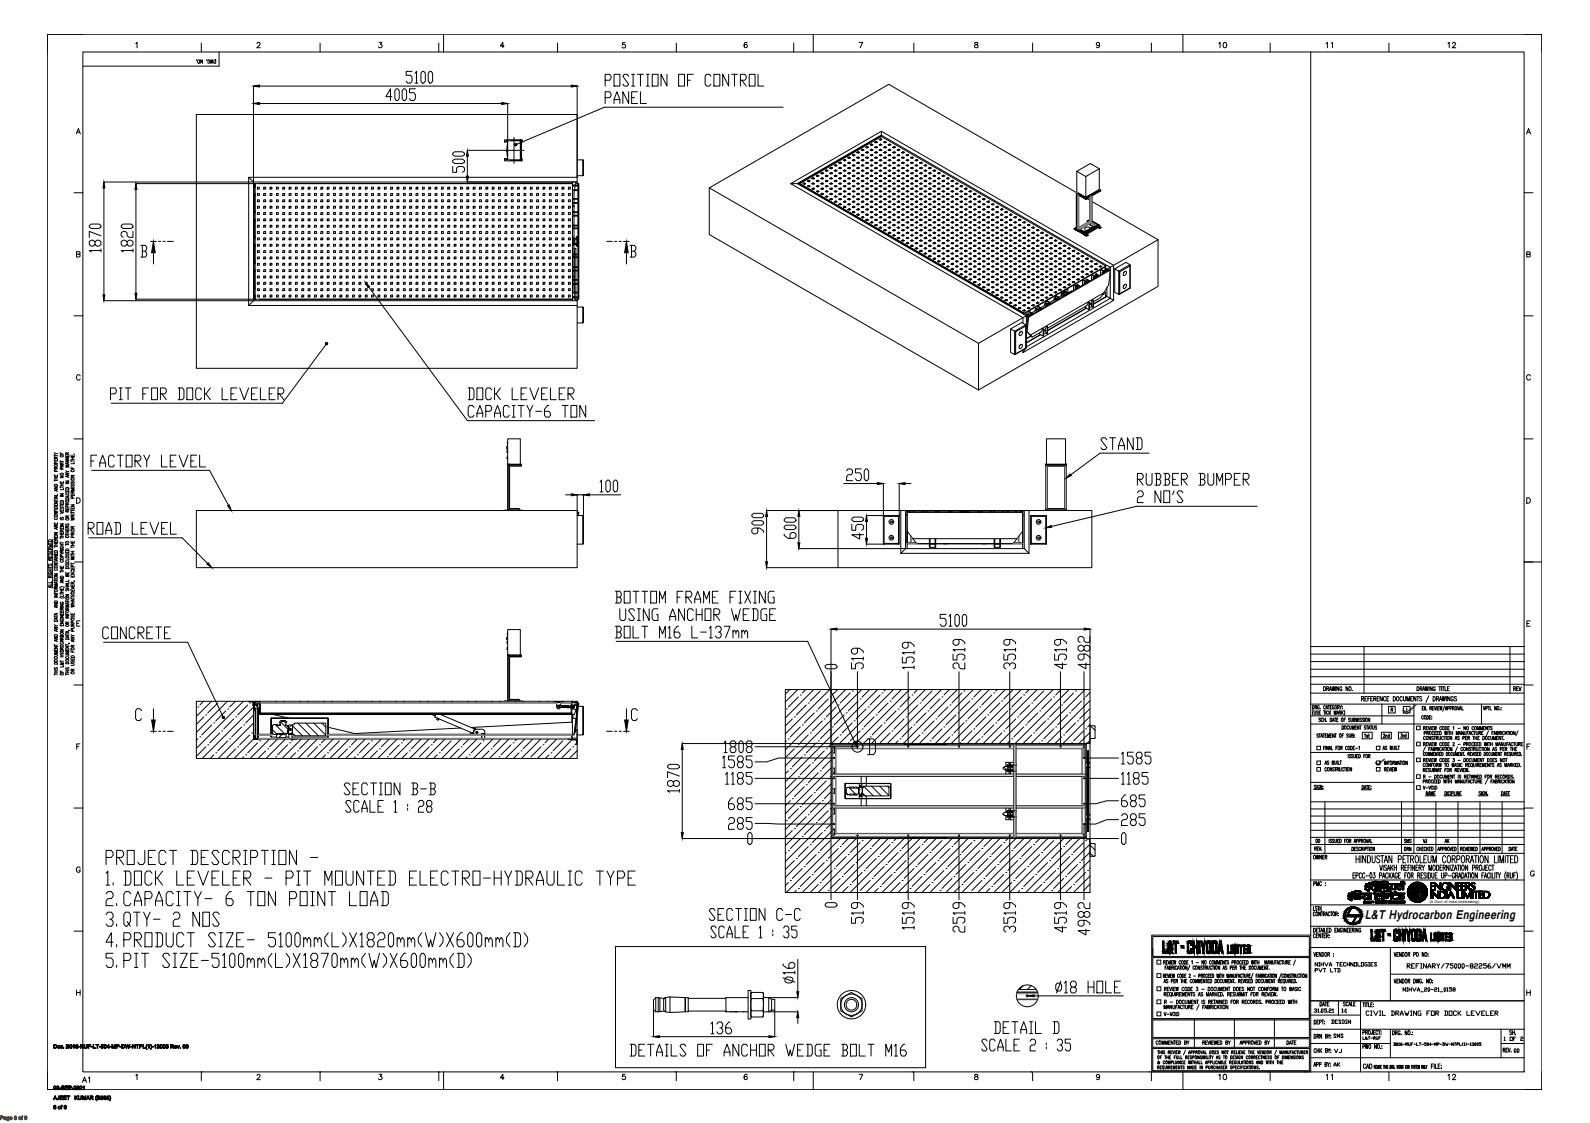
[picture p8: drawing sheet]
<svg xmlns="http://www.w3.org/2000/svg" width="841mm" height="594mm" viewBox="0 0 841 594" stroke-linecap="round" stroke-linejoin="round" font-family="sans-serif">
<defs><g id="words">
<text font-size="12.3" x="64" y="480">CAPACITY- 6 TON POINT LOAD</text>
<g font-size="11.9">
<text x="55" y="459">PROJECT DESCRIPTION -</text>
<text x="64" y="470">DOCK LEVELER - PIT MOUNTED ELECTRO-HYDRAULIC TYPE</text>
<text x="64" y="491">QTY- 2 NOS</text>
<text x="64" y="502">PRODUCT SIZE- 5100mm(L)X1820mm(W)X600mm(D)</text>
<text x="64" y="513">PIT SIZE-5100mm(L)X1870mm(W)X600mm(D)</text>
</g>
<g font-size="10.6">
<text x="319" y="47">POSITION OF CONTROL</text>
<text x="319" y="56">PANEL</text>
<text x="57" y="213">PIT FOR DOCK LEVELER</text>
<text x="246" y="213">DOCK LEVELER</text>
<text x="246" y="222">CAPACITY-6 TON</text>
<text x="581" y="239">STAND</text>
<text x="47" y="248">FACTORY LEVEL</text>
<text x="600" y="258">RUBBER BUMPER</text>
<text x="46" y="284">ROAD LEVEL</text>
<text x="324" y="320">BOTTOM FRAME FIXING</text>
<text x="327" y="329">USING ANCHOR WEDGE</text>
<text x="374" y="488">SECTION C-C</text>
<text x="375" y="497">SCALE 1 : 35</text>
<text x="332" y="560">DETAILS OF ANCHOR WEDGE BOLT M16</text>
</g>
<g font-size="10.1">
<text x="600" y="267">2 NO'S</text>
<text x="53" y="339">CONCRETE</text>
<text x="324" y="339">BOLT M16 L-137mm</text>
<text x="181" y="422">SECTION B-B</text>
<text x="182" y="431">SCALE 1 : 28</text>
<text x="525" y="548">DETAIL D</text>
<text x="518" y="557">SCALE 2 : 35</text>
</g>
<g font-size="9.3">
<text x="62" y="480" transform="rotate(-90 62 480)">2.</text>
<text x="62" y="491" transform="rotate(-90 62 491)">3.</text>
<text x="62" y="502" transform="rotate(-90 62 502)">4.</text>
<text x="62" y="513" transform="rotate(-90 62 513)">5.</text>
</g>
<text font-size="7.4" x="722" y="486">L&amp;T Hydrocarbon Engineering</text>
<text font-size="7.1" x="61" y="470" transform="rotate(-90 61 470)">1.</text>
<g font-size="6.2">
<text x="643" y="26">10</text>
<text x="700" y="26">11</text>
<text x="764" y="26">12</text>
<text x="42" y="574">A1</text>
<text x="643" y="572">10</text>
<text x="700" y="572">11</text>
<text x="764" y="572">12</text>
</g>
<text font-size="5.7" x="720" y="567">CAD</text>
<g font-size="5.3">
<text x="799" y="367">REV</text>
<text x="743" y="513">REFINARY/75000-82256/VMM</text>
<text x="721" y="538">CIVIL DRAWING FOR DOCK LEVELER</text>
</g>
<g font-size="4.9">
<text x="731" y="391">2nd</text>
<text x="695" y="447">00</text>
<text x="742" y="447">SMS</text>
<text x="751" y="447">VJ</text>
<text x="763" y="447">AK</text>
<text x="742" y="451">DRN</text>
<text x="703" y="543">DESIGN</text>
<text x="704" y="550">SMS</text>
<text x="794" y="552">1 OF 2</text>
<text x="800" y="558">00</text>
<text x="704" y="558">VJ</text>
<text x="704" y="565">AK</text>
</g>
<text font-size="4.4" x="720" y="551">L&amp;T-RUF</text>
<g font-size="2.8">
<text x="28" y="555">Doc. B016-RUF-LT-504-MP-DW-NTPL(1)-13005 Rev. 00</text>
<text x="28" y="576">03-SEP-2021</text>
<text x="28" y="582">AJEET</text>
<text x="39" y="582">KUMAR (B565)</text>
<text x="28" y="587">8 of 9</text>
<text x="0" y="592">Page 8 of 9</text>
</g>
<text font-size="2" x="756" y="478">(A Govt. of India Undertaking)</text>
</g></defs>
<!-- layer: Paper_text -->
<g fill="none" stroke="#000" stroke-width=".53">
<path d="M703 444v2M704 444h-1l1 1v1h-1M706 444h-1l1 1-1 1M706 444v2l1-2M707 445h1M708 444h-1v2h1M709 444v1v1zM711 445h1M712 444h-1v2M714 445l1-1h-1v2M714 445l1 1M716 446l1-2v2"/>
<path d="M716 445h1M717 445h1v-1h-1v2M719 445h1v-1h-1v2M720 445h1v-1h-1v2M721 445v1M723 444v2l1-2M724 446v-2l1 2M724 445h1M725 444v2h1"/>
<circle cx="713" cy="445" r=".8"/>
<circle cx="722" cy="445" r=".8"/>
</g>
<path d="M742 376l2 1 5-4-5 5zM727 403l2 1 3-2-3 3z" fill="none" stroke="#f00" stroke-width=".53"/>
<!-- layer: Paper_border -->
<g fill="none" stroke="#000" stroke-width=".53">
<path d="M44 18h-19v10M235 18v10M430 18v10M626 18v10M806 18h10v10M44 28h762v539h-762zM72 23v-1v3M104 32h.1M106 23v4M107 32v1l-1-1v1M109 32h.1M110 32h1v1h-1"/>
<path d="M111 33l1-1v1v-1l1 1M113 32h1v1a1 1 0 0 1-1 0 1 1 0 0 1 0-1zM116 28v7h-72M136 23v-1l2 1-2 2h2M169 23v4M201 22h1l-1 2a.9 .9 0 0 1 1 1 1 1 0 0 1-2 0M232 23v4M267 24h-2l1-2v3M295 23v4M331 23h-2v1a1 1 0 0 1 2 0 1 1 0 0 1 0 1 1 1 0 0 1-2 0M358 23v4M395 23a1.3 1.3 0 0 0-1 1 1.3 1.3 0 0 0 1 1 .9 .9 0 0 0 0-1 .9 .9 0 0 0-1 0"/>
<path d="M420 23v5M454 22h2l-1 3M483 23v4M516 23l1 1a1 1 0 0 1-1 1 1 1 0 0 1-1-1l2-1zM546 23v4M582 23a1.1 1.1 0 0 1-2 1 .9 .9 0 0 1 0-1 1 1 0 0 1 2 0l-1 2h-1M609 23v4M672 23v4M693 28v539M735 23v4M40 71l1-3 2 3M41 70h1"/>
<path d="M807 71l1-3 2 3M808 70h1M39 102h5M806 102h5M40 134h2v-1h-2v3h2v-2M808 134h1v-1h-1v3h1v-2M39 167h5M806 167h5M42 199a1.1 1.1 0 0 0-1-1 1.1 1.1 0 0 0-1 2 1 1 0 0 0 1 1 1 1 0 0 0 1-1M810 199a1.1 1.1 0 0 0-2-1 1 1 0 0 0-1 1v1a1 1 0 0 0 1 1 1.1 1.1 0 0 0 2-1M29 239l1 1M30 240h-1"/>
<path d="M32 239v1h2M33 240h.1M36 239v1M39 232h5M806 232h5M29 258h1l-1 1h1M29 251v1h1v-1M29 243v1h1v-1M29 241h.1M29 254v1M29 254h1M29 253h1"/>
<path d="M29 252h1M29 241h1M29 256h1v1h-1zM30 248l-1-1v1h1M30 243l-1-1v1h1M30 243v1M30 251v1M30 252v1M30 249h-1h1M30 245v-1h-1v1h1M30 259v1M30 259h-1l1 1"/>
<path d="M30 247v1M30 242h.1M32 255v1h2v-1M32 252h2l-2 1h2M32 244v1M32 257v1M32 258h2M32 257h2M32 256h2M32 244h2M33 246l-1-1v1h2M33 255v1"/>
<path d="M33 256v1M33 248v-1h-1v1h2M33 246v1M34 258v1h-2M34 246l-2 1h2M34 245h-1M35 259v1h1v-1M35 254h1l-1 1h1M35 250h1l-1 1h1M35 243h1l-1 1h1M35 242h1l-1 1h1M35 241v1h1v-1"/>
<path d="M35 256h1M35 249h1M35 258h1v1h-1zM36 240h-1h1M36 241v1M36 259v1M36 245v1M36 252h.1M36 252h-1l1 1M36 249l-1 1M36 246h-1l1 1h-1h1M36 245h-1l1 1"/>
<path d="M38 251h1l-1 1h1M38 247v1h1M38 241v1h1v-1M38 258h1M38 243v1M38 254h1M38 244h1M38 243h1M38 242h1M38 256v1l1-1v1M38 255v1l1-1v1M38 241v1"/>
<path d="M38 242v1M38 247v1M39 240h.1M39 258h-1l1 1h-1h1M39 245h-1M39 260h-1M29 277h1M29 271h1l-1 1h1M29 270v1h1M29 267v1h1v-1M29 265h1l-1 1h1M29 264v1"/>
<path d="M29 269h1M29 265h1M29 264h1M29 268h1v1h-1zM29 274v1l1-1M30 279l-1-1v1h1M30 267v1M30 270v1M30 277h.1M30 263h.1M30 279v1M30 279l-1 1h1"/>
<path d="M30 262l-1 1 1 1M30 261v1h-1M30 278h.1M32 279v1h2v-1M32 277h2l-2 1h2M32 271h2l-2 1M32 270h2M32 266v1h2v-1M32 261h2l-2 1h2M32 267v1M32 278h2M32 275h2"/>
<path d="M32 268h2M32 263h2M32 265h1l1 1h-2zM32 274h1v1M32 268v1l1-1v1M33 266v1M33 270h.1M33 279v1M35 280v1h1v-1M35 269h1M35 262h1l-1 1M35 263h1v1h-1z"/>
<path d="M35 277v1l1-1v1M35 260v1h1v-1M36 279l-1-1v1h1M36 274l-1-1v1h1M36 271l-1-1v1h1M36 267l-1-1v1h1M36 269h.1M36 280v1M36 268v-1h-1v1h1M36 278v1M36 273h.1M36 270h.1"/>
<path d="M36 266h.1M38 274h1l-1 1h1h-1M38 268v1h1v-1M38 267h1l-1 1h1M38 261v1h1v-1M38 270v2M38 272h1M38 271h1M38 270h1M38 279h1M38 273h1M38 261v-1v1h1"/>
<path d="M38 262h.1M38 269h.1M38 264v-1v1h1M39 278l-1 1M39 272l-1 1M41 263a1.5 1.5 0 0 1 1 2 1.5 1.5 0 0 1-1 1zM808 263a1.5 1.5 0 0 1 2 2 1.5 1.5 0 0 1-2 1zM26 294v1h1v-1M26 291v1h1v-1M26 288l1 1h-1M26 287v1h1v-1M26 300v1"/>
<path d="M26 286a1 1 0 0 1 1 0 1 1 0 0 1 0 1h-1zM26 298v1l1-1v1M26 293v1l1-1v1M26 296v-1v1h1M26 291v-1v1h1M26 287v1M26 291v1M26 294v1M27 295l-1 1M27 290h-1M28 285v26M29 298h1l-1 1h1"/>
<path d="M29 294h1l-1 1h1M29 293h1M29 286v1h1v-1M29 284h1M29 282h1l-1 1h1M29 297h1M29 289v1M29 297v1M29 295h1M29 289h1M29 288h1M29 287h1"/>
<path d="M29 283h1M29 291h1v1h-1zM30 286l-1-1v1h1M30 284h.1M30 286v1M30 287v1M30 293h.1M30 296h.1M30 296h-1l1 1M30 285h.1M32 299v1h2v-1M32 282h2"/>
<path d="M32 284v1M32 287v1M32 292l1 1M32 291h2M32 289h2M32 288h2M32 287h2M32 285h2M32 284h2M32 283h2M32 296v1h2l-1-1M32 289v1h2h-1"/>
<path d="M33 292v-1h-1v1h2M33 281v-1h-1v1h2M33 282h.1M33 283v1M33 288v1M33 300h.1M33 295v-1h-1v1h2M34 293h-2M34 291l-1 1M34 280l-1 1M35 292h1M35 282v1"/>
<path d="M35 288v1M35 299h1M35 288h1M35 283h1M35 282h1M35 281h1M35 291l1-1v1h-1zM35 298v1l1-1v1M35 293v1l1-1v1M35 297v1l1-1M36 281v1M36 292h.1"/>
<path d="M36 296h-1M38 295h1h-1l1 1h-1M38 286v1h1v-1M38 289v1M38 293v1M38 298v1M38 298h1M38 294h1M38 293h1M38 292h1M38 289h1M38 288h1"/>
<path d="M38 281h1M38 283v-1v1h1M38 287h.1M38 288v1M38 292v1M38 300v-1v1h1M38 284v-1v1h1M39 282h-1M39 297h5M806 297h10M26 304h1M26 302h1"/>
<path d="M26 301h1M26 300h1M26 302v1h1M26 306v-1v1h1M26 301v1M27 310v1M27 310h-1l1 1M27 309v1h-1M27 307v1h-1M27 305h-1M29 319h1l-1 1h1M29 315h1h-1h1"/>
<path d="M29 313v1h1M29 304h1h-1h1M29 307v1M29 316h1M29 307h1M29 306h1M29 318h1v1h-1zM29 301v1l1-1M30 311h-1h1M30 314h.1M30 308v1M30 309h-1l1 1h-1h1"/>
<path d="M30 308h-1l1 1M30 311h.1M32 316h1h1M32 311l1-1 1 1M32 320h2l-2 1h2M32 311v1h2v-1M32 306h2l-2 1h2M32 302v1M32 314v1M32 314h2M32 313h2M32 312h2"/>
<path d="M32 302h2M32 301h2M32 305h1l1 1h-2zM32 319h2h-1M33 301v1M33 311v1M33 312v1M33 308h.1M34 315h-2M34 307l-2 1h2M35 315h1h-1h1M35 303v1h1v-1"/>
<path d="M35 318v1M35 318h1M35 317h1M35 311h1M35 310h1M35 300h1v1h-1zM35 312v1l1-1v1M36 304v1h-1v-1l1 1M36 303v1M36 310v1M36 309v1M36 319v1"/>
<path d="M36 319h-1l1 1M36 309h-1l1 1M36 308v1h-1M36 307v1h-1M38 320h1h-1l1 1h-1M38 312v1h1v-1M38 311h1l-1 1M38 309v1h1v-1M38 304v1h1v-1M38 300v1h1v-1M38 319h1M38 318h1"/>
<path d="M38 316h1M38 316v1M38 303l1 1M38 315v1l1-1v1M38 302v1l1-1M38 309v-1v1h1M38 301h.1M38 305h.1M38 310h.1M38 312v1M38 318v1M39 317v1"/>
<path d="M39 307h1M39 317l-1 1h1M39 308h-1M39 303l-1 1M29 337h1l-1 1h1M29 332h1l-1 1h1M29 326h.1M29 330l1 1M29 326h1M29 336h1v1h-1zM29 328h1v1h-1zM30 321h.1"/>
<path d="M30 325h.1M30 327h.1M30 333v1M30 339h.1M30 338l-1 1h1M30 333l-1 1h1M30 331h-1M30 327h-1l1 1M30 324l-1 1h1M30 320l-1 1 1 1M32 333h2l-2 1h2M32 330v1h2v-1"/>
<path d="M32 329h2l-2 1h2M32 326h2l-2 1h2M32 324v1h2v-1M32 323v1h2v-1M32 327h2M32 321h2M32 340v1l2-1h-1M32 328h1M33 338l-1-1v1h2M33 336h1v1h-2v-1l1 1M33 323v-1h-1v1h2M33 323v1"/>
<path d="M33 325h.1M33 331h.1M33 339h.1M34 339h-2l2 1M34 337l-1 1M34 322h-1M35 326h1l-1 1h1M35 324v1h1M35 327h1M35 335v1M35 335h1M35 338l1-1v1h-1z"/>
<path d="M36 330l-1-1v1h1M36 322h-1h1M36 325h.1M36 334v1M36 336v1M36 333h1M36 336l-1 1h1M36 334h-1l1 1M36 320h-1l1 1h-1h1M36 329h.1M36 322h.1M38 337h1l-1 1h1"/>
<path d="M38 332h1h-1M38 324v1h1v-1M38 336h.1M38 326v1l1-1v1M38 331v-1v1h1M38 325h.1M38 334v-1v1h1M38 330v-1v1h1M39 339h.1M39 338l-1 1 1 1M39 336l-1 1M39 330l-1 1"/>
<path d="M41 330h1M42 328h-1v3h1M808 330h1M809 328h-1v3h1M29 346l1 1h-1M29 343v1h1v-1M29 342h1l-1 1h1M29 357h1M29 341v1M29 356v1M29 356h1M29 355h1"/>
<path d="M29 354h1M29 341h1M29 351l1-1v1h-1zM29 353v1l1-1v1M29 348v1l1-1M30 344h.1M30 355v1M30 345h-1h1l-1 1h1M32 355v1h2M32 350h2M32 349v1M32 347h2"/>
<path d="M32 345l1 1M32 344h1l1 1h-2zM33 351h1l-1 1-1-1h1M33 344v-1h-1v1h2M33 347h.1M33 355v1M34 352v1h-2M34 346h-2M34 343h-1M35 346l1 1h-1M35 343v1h1v-1M35 342h1l-1 1h1"/>
<path d="M35 357h1M35 356h1M35 355h1M35 354h1M35 341v1M35 356v1M35 341h1M35 351l1-1v1h-1zM35 353v1l1-1v1M35 347v1h1v-1M36 344h.1M36 355v1"/>
<path d="M36 340h1M36 345h-1h1l-1 1h1M38 351h1l-1 1M38 348v1h1v-1M38 344v1h1M38 347h1v1h-1zM38 350v1l1-1v1M38 355v-1v1h1M38 342v-1v1h1M38 344v1M38 349h.1M39 354h-1"/>
<path d="M39 341l-1 1M693 358h113M693 354h113M693 350h113M693 346h113M693 342h113M722 342v25M799 342v25M39 362h5M693 379h55M693 372h113M693 367h113"/>
<path d="M693 362h113M694 373l1 1v1h-1zM695 376l-1 1 1 2M695 376v2l1-2M696 374v-1v2M696 374v1M697 376h-1l1 1v1h-1M698 377h.1M698 374l-1-1v1v1v-1M698 375h.1M699 376h-1v2h1M700 376h1"/>
<path d="M700 363a1.1 1.1 0 0 1 1 1 1.1 1.1 0 0 1-1 1zM700 380v2M701 376v2M701 374v-1l-1 1v1h1M701 380v2M701 375l1-2v2M701 374h1M702 364h1v-1h-1v2M702 364l1 1M702 373h1M703 376h-1v1v1l1-1M703 373v2"/>
<path d="M703 376v2M703 365l1-2v2M703 365h1M703 377l1 1M704 380v2zM704 374h.1M704 376l-1 1M704 373v2M705 363v2v-2l1 2v-2M706 374l-1-1v2v-1M706 378v-2v2l1-2v2M706 380h1"/>
<path d="M706 380v2M706 363v2M707 378l1-2v2M707 377h1M707 374h1v-1h-1v2M708 380h-1v2h1M708 374v1M708 363v2l-1-2v2M708 377h1v-1h-1v2M709 373v2M709 377v1M710 376v2"/>
<path d="M710 373l-1 1M710 364l-1-1v1v1h1h-1M710 374h.1M710 375h.1M710 377l1 1M711 376l-1 1M711 376v1v2M712 380h-1v2M713 363v2l-1-2v2M715 380v2v-2M715 365h.1M719 380v2"/>
<path d="M720 370l1-1-1-1v3M721 370v1M722 380v2M722 370h1M723 368h-1v3h1M724 370h.1M725 380v2l-1-2v2M725 368h-1v3M725 370h1M726 368h-1v3h1M727 370l1-1-1-1v3M727 370l1 1"/>
<path d="M728 370h1M729 368h-1v3h1M731 372v11M731 368v3l-1-3v3M733 369a.7 .7 0 0 0-1-1 .7 .7 0 0 0 0 1v1a.7 .7 0 0 0 0 1 .7 .7 0 0 0 1-1M734 370h.1M734 374h4v3h-4zM735 368h-1v3h1M736 375h1l-1-1v2M736 375l1 1M737 368a1.2 1.2 0 0 1 1 2 1.2 1.2 0 0 1-1 1zM739 369h1v1a.7 .7 0 0 1-1 1 .7 .7 0 0 1 0-1z"/>
<path d="M742 369a.7 .7 0 0 0-1-1 .7 .7 0 0 0-1 1v1a.7 .7 0 0 0 1 1 .7 .7 0 0 0 1-1M742 374h4v3h-4zM742 368l1 3v-1l1-2M744 374v2M744 371v-3l1 3 1-3v3M746 370h1M747 368h-1v3h1M748 372v79M749 368v3l-1-3v3M749 368h2M750 363a1.1 1.1 0 0 1 1 1 1.1 1.1 0 0 1-1 1zM750 368v3"/>
<path d="M751 364h1v-1h-1v2M752 364v1M752 369h-1l1 1a.6 .6 0 0 1 0 1 .7 .7 0 0 1-1-1M752 375h1M752 365l1-2 1 2M753 365h.1M753 379h-1v1h1M753 374h-1v2h1M753 374v2M754 363v2l1-2v2v-2M754 374v2h1M755 379h1l-1 1z"/>
<path d="M756 368l-2 4M756 363v2M756 379h1M756 375h1v-1h-1v2M757 375v1M757 379h-1v1h1M757 379h.1M758 363v2l-2-2v2M758 375h.1M758 368a1.2 1.2 0 0 1 1 2 1.2 1.2 0 0 1-1 1zM759 364v-1l-1 1 1 1M760 374l-1 2v-2h-1v2h1"/>
<path d="M760 370l1-1-1-1v3M760 374v2M760 370l1 1M760 375h1M761 363h1M761 374h-1v2h1M761 371l1-3 1 3M762 374v2v-2v2l1-2M762 370h.1M762 363v2M763 363v2M763 368v3l1-3v3l1-3"/>
<path d="M763 363h1M764 373l-1 3M764 363v2h1M764 376l1-2v2M765 375h.1M765 368v3M766 364h.1M766 375v-1v2M767 363h-1v2h1M767 368v3l-1-3v3M767 375h1v-1h-1v2M768 375h1v-1h-1v2"/>
<path d="M769 369a.7 .7 0 0 0-1-1 .6 .6 0 0 0 0 1v1a.7 .7 0 0 0 0 1 .7 .7 0 0 0 1-1h-1M769 375v1M770 369h-1l1 1a.6 .6 0 0 1 0 1 .7 .7 0 0 1-1-1M771 374v2l1-2M772 376v-2l1 2M772 375h1M773 374v2h1M784 372v11M785 374v2l1-2M786 375h1v-1h-1v2M787 374h1M787 374v2"/>
<path d="M788 374v2h1M791 374v2v-2v2M793 375h.1M794 374h.1M794 375h.1M806 362h5M41 395h1M42 394h-1v2M693 383h113M693 398h55M697 395h1v2h-1zM697 388v2h-1"/>
<path d="M698 388h1M698 388v2M699 380h-1v2v-1M699 390v-2l1 2M699 389h.1M700 388h1M700 380h-1v1v1l1-1M700 396h1M700 388v2M700 381h1M701 395h-1v2M701 389h.1"/>
<path d="M701 395v2M702 382h.1M702 388h-1v2h1M702 390v-2l1 2v-2v2M703 395v2l-1-2v2M703 397v-2l1 2M703 396h1M704 389h.1M704 395v2h1M704 388v2M705 382v-2l1 2M705 381h.1"/>
<path d="M706 388v2l-1-2v2M706 388h1M706 388v2M707 396h.1M707 381h1M707 395v2M709 396l1-1h-1v2M710 396v1M710 384l1 1-1 1zM710 389h.1M711 388h-1v2M711 381h.1"/>
<path d="M713 395h-1v2l1-1M713 399v2M713 388h-1l1 2h-1M713 384l-1 1 1 1v-1M714 388v2v-2M714 384v2l1-2M714 380h-1l1 1h-1M714 395h1v2h-1zM714 399v2M715 389h1v-1h-1v2h1v-1M715 386v-2l1 2v-2v2M716 399h-1l1 1-1 1"/>
<path d="M716 396h.1M716 381h1v-1h-1v2h1v-1M716 399l1 2v-2M716 389h.1M716 390h.1M717 395h-1v2h1M717 385h.1M717 396h1M717 382v-2l1 2v-2v2M718 400h.1M718 384h-1v2h1M718 399v2"/>
<path d="M719 395v2M719 399l1 1-1 1zM719 384v2l-1-2v2M719 384h1M720 384v2M720 380h-1l1 1h-1M721 387h5v4h-5zM721 400h1M721 380h-1l1 2-1-1M722 389v-1v2M722 399h-1v2M722 384v1v1"/>
<path d="M723 384h1M723 384v2M724 389h-1v1M724 386v-2l1 2M724 400h1v-1h-1v2M724 389h.1M724 385h1M724 388v2M724 400l1 1M725 384h1M725 384v2M726 384v2l1-2"/>
<path d="M728 395h2v2h-2zM728 384h-1l1 1-1 1M731 397l1-2v2M732 396h.1M734 395h-1l1 1h-1M735 396h1v-1h-1v2l1-1M737 395v2l1-2M738 395v2M739 395v2M739 395h1M740 387h5v4h-5zM740 395v2"/>
<path d="M741 388h1l-1 1 1 1h-1M742 389v1M743 389h-1M744 389h-1v1h1M744 388v2M749 384h2v2h-2zM749 393h2v2h-2zM753 385l1-1h-1v2M753 394l1-1h-1v2M753 388h1v-1h-1v2M753 385l1 1M753 394l1 1"/>
<path d="M754 398h-1v1v1l1-1M754 390h-1v1h1M754 395l-1 3M754 385h1M754 394h1M755 388l1-1h-1v2M755 388l1 1M755 384h-1v2h1M755 393h-1v2h1M755 400v-2l1 2v-2v2M755 384l1 2v-2M755 393l1 2v-2"/>
<path d="M756 396h.1M757 395h-1v2M757 390v1l-1-1v1M757 397v-2l1 2M757 400v-2v2l1-2v2M757 384v2M757 393v2M757 397h1M757 380h.1M757 385h1M757 394h1M758 390h-1l1 1h-1"/>
<path d="M758 396h1l-1-1v2h1v-1M758 399h1M758 384h-1v2h1M758 393h-1v2h1M758 390h1M758 384l1 2v-2v2l1-2M758 387l-1 1 1 1v-1M758 393l1 2v-2v2l1-2M759 390v1M759 398h-1v2h1M759 388h.1M760 396v-1v2"/>
<path d="M760 390h1h-1v1M760 387h-1v2h1M760 396v1M760 398v2l-1-2v2M760 390l1 1M760 388h1M760 398h1M761 398v2M761 395v2M761 387h-1v2h1M761 390v1l1-1M761 387l1 1v1h-1z"/>
<path d="M761 399h1M762 398h-1v2h1M762 396v-1l-1 1 1 1M763 385l-1-1v1v1h1M763 393h-1v2l1-1M763 398v2zM763 397v-2l1 2M763 397h.1M763 390h-1l1 1M764 390h1M764 395h1M764 387v2l1-2v2v-2"/>
<path d="M764 390v1M764 395v2M764 384l1 1v1h-1zM764 393a.9 .9 0 0 1 1 1 .9 .9 0 0 1-1 1zM765 398h1l-1 2zM765 390v1M765 395v2M766 385h.1M766 387v2M766 394h.1M766 387h1M767 387v2"/>
<path d="M767 384h-1v2h1M767 393h-1v2h1M767 388h1M768 390v1l-1-1v1M768 395v2l-1-2v2M768 398l-1 1 1 1v-1M768 387v2M768 393h1l-1 2h1M769 385v-1v2M769 398v2l1-2M770 391v-1l1 1M770 391h.1"/>
<path d="M770 400v-2v2l1-2v2M770 389v-2l1 2v-2v2M771 395l-1 3M771 385h1M771 394h1M771 399h1M772 389v-2l1 2M772 390h-1l1 1h-1M772 388h1M772 398h-1v2h1M773 398v2l-1-2v2M774 398h.1"/>
<path d="M774 396l-1-1v1v1h1M774 390h1h-1v1M774 387v2l-1-2v2M774 398v2M774 394h1v-1h-1v2M775 387v2v-2M775 400h.1M775 390h1M775 384v2l-1-2v2M776 394l1-1h-1v2M776 390h-1v1h1M776 388h.1"/>
<path d="M776 394l1 1M776 390h1h-1v1M776 399h1v-1h-1v2M777 395v2l-1-2v2M777 387h-1v2M777 390v1M777 399v1M777 389l1-2v2M777 388h1M778 399h.1M778 396h-1l1 1h-1M778 395h1"/>
<path d="M778 398v2M779 398v2l1-2M779 395v2M779 390h1M779 387l-1 1 1 1v-1M779 393h-1l1 1M779 396h1l-1-1v2M779 390v1M780 385l-1-1v1v1h1M780 387h.1M780 398v2M780 394h.1"/>
<path d="M780 396v1M780 387v2M780 390h1M780 390v1M781 387v2l1-2M781 393h-1v2h1M781 395v2l1-2M781 398h-1l1 1v1l-1-1M781 390v1M781 394h1M781 386v-2l1 2 1-2v2M781 399h1"/>
<path d="M782 390h.1M782 393h-1v2h1M782 398h-1v2h1M782 388h1v-1h-1v2M782 393h1v2h-1zM783 390h-1v1h1M783 398v2zM783 388v1M783 386v-2l1 2v-2v2M783 396v-1l-1 1 1 1M784 395h.1M784 388h.1"/>
<path d="M784 395v2M784 390h1v1h-1zM785 387h-1v2h1M785 385h.1M785 395v2M785 398h1l-1 2zM785 393v2l1-2v2v-2M786 384h-1v2h1M787 384v2l-1-2v2M787 393v2M787 384h1M787 393h1"/>
<path d="M787 387l-1 2M788 384v2M788 393v2M788 395v2l-1-2v2M788 390h-1v1h1M788 398l-1 1 1 1v-1M788 394h1M789 390v1v-1M789 398v2l1-2M789 388h1M789 385l-1-1 1 2h-1M789 393v2"/>
<path d="M789 397l1-2v2M790 397h.1M790 387h-1v2M790 400v-2v2l1-2v2M790 391v-1l1 1v-1v1M790 389l1-2v2M790 388h1M791 395v-2l1 2v-2v2M791 399h1M792 388v-1v2v-1M792 390h.1M792 396h-1l1 1h-1"/>
<path d="M792 398h-1v2h1M792 390v1M793 395v-2l1 2M793 394h1M793 388h1v-1h-1v2M793 398v2l-1-2v2M793 388l1 1M794 396v-1v2M794 398h.1M794 390v1l-1-1v1M794 398v2M794 390h1"/>
<path d="M794 387v2M795 390v1M795 396h.1M795 393v2l-1-2v2M795 391h.1M795 393l1 2v-2M796 395h-1v2h1M796 387h-1v1v1l1-1M796 399h1v-1h-1v2M796 389l1-2v2M796 396h1v-1h-1v2M796 388h1"/>
<path d="M796 399l1 1M797 396v1M797 394h.1M797 399h1M797 387h1M798 387v2M798 393h-1v2M798 398h-1v2h1M798 395l1-2v2M798 394h1M799 387v2M799 399v1"/>
<path d="M799 395h1M799 395v2M799 398l1 2v-2M800 395v2M800 396h1M800 393h-1l1 2v-1M801 393h.1M801 398v2M801 395v2M801 393v2M801 399h1v-1h-1v2M801 387v2l-1-2v2"/>
<path d="M801 396h1M802 399v1M802 393v2l1-2M802 395h-1v2h1M802 399h1M803 387l-1 2M803 398h-1v2h1M803 394h1v-1h-1v2M804 398v2zM804 394v1M805 394h.1M805 400h.1"/>
<path d="M805 393v2M808 395h1M809 394h-1v2M693 414h55M695 418h5M696 416h-1l1 1h-1M697 406h1v2h-1zM697 403h1v2h-1zM697 415v2M698 416h-1v1h1M699 415v2l-1-2v2M700 416h.1"/>
<path d="M700 417h.1M701 404v-1l1 1M701 404h1M702 407l-1-1v1v1l1-1M703 403h-1l1 1h-1M704 406v2v-2v2M705 403v1v-1M706 406h-1l1 1-1 1M706 403v1l1-1M706 406h1M706 406v2M707 407h1v-1h-1v2"/>
<path d="M707 403v1M708 407v1M708 403v1h1M709 406v2v-2M709 403h1M709 403v1M711 407l-1-1v1v1l1-1M711 406h1M711 406v2M712 406v2M715 406v2l-1-2v2M720 418h5"/>
<path d="M720 416h1v1h-1zM722 417v-1l1 1M722 417h.1M723 416h1M723 416v1M724 416h.1M725 416h-1v1h1M725 416h.1M725 417h.1M728 403h2v2h-2zM728 406h2v2h-2zM732 407h1v-1h-1v2"/>
<path d="M732 403v1M733 407v1M734 407h.1M734 403v1l-1-1v1M734 404h1M734 406v2M735 406v2l1-2M735 403h-1v1M736 406v2M736 407h1M737 404v-1v1M737 404h1"/>
<path d="M737 406h-1v2h1M738 406v2v-2v2l1-2M738 404v-1l1 1v-1v1M739 404l1-1v1M740 404h.1M740 403h1M741 403v1M742 403v1M744 403v1v-1v1M749 401h2v2h-2zM749 410h2v2h-2zM749 416h2v2h-2z"/>
<path d="M753 413h1h-1v1M753 416v2l1-2M753 407h1h-1v1M753 402h1v-1h-1v2M753 411h1v-1h-1v2M753 407l1 1M753 402l1 1M753 411l1 1M754 404h-1v1h1M754 413h1h-1v1M754 417h1M754 407h1"/>
<path d="M754 402h1M755 413v1M755 407h-1v1h1M755 401h-1v2h1M755 419v2l-1-2v2M755 401l1 2v-2M756 416v2l1-2M756 411h1M756 407h-1l1 1h-1M757 404v2l-1-2v2M757 407v1l1-1M757 401v2"/>
<path d="M757 405h1M757 402h1M758 413h-1v1h1M758 404h-1v2M758 401h-1v2h1M758 407h1h-1v1h1v-1M758 420h1M758 413h1M758 401l1 2v-2v2l1-2M759 416v2M759 410l1 1-1 1zM759 416h1v2h-1z"/>
<path d="M759 419h-1v2h1M759 413h-1v1h1M760 408v-1v1l1-1v1M760 413h.1M760 405h1v-1h-1v2M760 405l1 1M761 413h-1v1h1M761 413h1l-1 1zM761 406v-2l1 2v-2v2M761 407v1M762 407h.1M762 407v1"/>
<path d="M763 402l-1-1v1v1h1M763 410h-1v1v1l1-1M763 410v2l1-2M764 413v1v-1l1 1v-1M764 404h1M764 407h1M764 419h1v2h-1zM764 401l1 1v1h-1zM764 404v2M765 412v-2v2l1-2v2M765 407h-1v1M765 413v1"/>
<path d="M766 419v2M766 413h1M766 402h.1M766 413v1M766 411h1M767 401h-1v2h1M767 407h1h-1v1M767 413h1M767 413v1M767 419h-1v2l1-1M767 410h-1v2h1M767 407l1 1"/>
<path d="M767 419v2M768 413v1M768 420h1v-1h-1v2M768 405h1v-1h-1v2l1-1M768 410v2l-1-2v2M769 401v1v1h-1M769 410h1M769 410v2M769 419v2h1M769 406l1-2v2M769 405h1M770 407h1h-1v1"/>
<path d="M770 414v-1v1l1-1v1M770 407l1 1M770 419v2M771 407h1M771 414l1-1v1M771 402h1M771 410v2M771 414h1M771 404v1v1v-1M772 419v2l-1-2v2M772 407h-1v1h1M772 404v2"/>
<path d="M772 407l1 1v-1M772 420h1M773 410h-1l1 2-1-1M773 419h-1v2h1M773 404h-1l1 1M773 413v1v-1v1M773 407v1M774 413v1l1-1M774 407h1M774 401l1 1v1h-1zM775 411v-1v2M775 407h-1v1h1"/>
<path d="M775 411l1 1M775 407v1l1-1v1v-1M775 405h1v-1h-1v2M775 413h1M776 405v1M776 411h.1M776 413h-1v1M776 414l1-1 1 1M777 414h.1M777 405h.1M777 410h-1v2h1M777 408h.1"/>
<path d="M777 410h1M777 410v2M778 404h-1v2h1M778 402l-1-1v1v1h1M778 412l1-2v2M778 411h1M778 405l1 1M779 401v2v-2M779 413h-1v1h1M779 413h1M779 404l1 2v-2M779 410v2"/>
<path d="M779 413v1M780 403v-2l1 2v-2v2M780 413l1 1v-1M781 404v2M781 410v2l-1-2v2M781 405h1v-1h-1v2M781 411h1M782 402h.1M782 413h1h-1v1M782 405v1M782 413l1 1M782 410h-1v2h1"/>
<path d="M782 401v2M783 410l1 1-1 1zM783 405h.1M783 413h1M783 419h-1l1 1v1l-1-1M784 404h-1v2h1M784 419v2M784 401v2l-1-2v2M784 413h-1v1h1M784 406v-2l1 2v-2v2M784 401h1M785 401v2"/>
<path d="M785 419h-1v2l1-1M786 411h.1M786 405h.1M786 419v2l-1-2v2M786 410v2M786 404v2M787 401l1 1-1 1zM787 412l-1 3M788 404v2l-1-2v2M788 411h1v-1h-1v2M788 404h1M789 404v2"/>
<path d="M789 411v1M789 413h.1M789 413v1M790 414v-1l1 1M790 402h.1M790 414h1M790 404h-1l1 1v1l-1-1M790 401v2M791 411h1v-1h-1v2M791 413h1h-1v1h1v-1M791 411l1 1M792 401h-1l1 1-1 1"/>
<path d="M792 406v-2l1 2M792 405h1M792 411h1M792 413h1h-1v1M793 413v1M793 410h-1v2h1M794 413v1M794 404h-1l1 1v1l-1-1M794 419h1v2h-1zM795 401v2l-1-2v2M795 410h-1v1v1l1-1M795 413h-1l1 1"/>
<path d="M795 414l1-1 1 1M796 414h.1M796 406v-2l1 2v-2v2M796 401h1M796 411h1v-1h-1v2M797 419h.1M797 413h1M797 401v2M797 411v1M797 419v2M797 413v1M797 406l1-2v2"/>
<path d="M798 405h.1M798 420h.1M798 410l1 1-1 1zM798 413v1M799 419h-1v2h1M799 405h1v-1h-1v2M799 405l1 1M800 410h-1l1 2-1-1M800 404v2M801 412h.1M801 405v1M801 413v1l-1-1v1"/>
<path d="M801 404l-1 1M802 405h.1M802 404v2M803 404a.9 .9 0 0 1 1 1 .9 .9 0 0 1-1 1zM804 405h.1M39 427h5M693 439h113M693 435h113M693 432h113M693 428h113M693 424h113M701 424v27"/>
<path d="M741 424v27M754 421h5M756 421v-2l1 2M756 420h.1M757 421v-2v2l1-2v2M760 424v27M764 421h9M771 424v27M782 421h5M783 424v27M787 420h.1M794 421h4"/>
<path d="M795 424v27M795 421l1-2v2M796 420h.1M806 427h5M42 459a1 1 0 0 0-1 0 1 1 0 0 0-1 1 1 1 0 0 0 1 1 1 1 0 0 0 1-1M693 447h113M693 451h113M693 443h113M695 449h1v-1h-1v2M696 449v1M696 452l1 2v-2v2l1-2M697 449h.1"/>
<path d="M698 448h-1v2h1M698 448v2l1-2M699 452v2l-1-2v2M699 450h.1M700 453h.1M701 452h-1v2h1M701 453h1l-1-1v2M701 453l1 1M715 448l1 1v1h-1zM716 449h1M717 448h-1v2h1M717 454h2"/>
<path d="M717 453v3M718 448v1v1M719 453v3M720 449l-1-1v1v1h1M720 453v3M720 449l1-1h-1v2M721 449v1M721 448v2M722 449h1v-1h-1v2M722 453v3l-1-3v3M723 448h1M723 453a1.9 1.9 0 0 1 2 2 1.9 1.9 0 0 1-2 1z"/>
<path d="M724 448v2M726 453v3l1-1v-2M727 448v2l-1-2v2M730 458v2l1-2M730 453a1 1 0 0 0-2 0 .9 .9 0 0 0 1 1v1a.9 .9 0 0 1 1 1 1 1 0 0 1-2 0M730 453h2M731 453v3M732 458v2M732 456l1-3 1 3M733 455h1M733 458a.6 .6 0 0 0-1 0 .7 .7 0 0 0 1 1v1h-1M734 460h1"/>
<path d="M736 458v2M736 459l1 1M736 453v3l-1-3v3M737 458l-1 2M737 458v2M737 459h2M739 458v2M740 455l1-1v-1h-1v3M741 459h1v-1h-1v2M742 459v1M742 454h1M743 459h1"/>
<path d="M744 453h-2v3h2M744 458h-1v2h1M745 459h.1M745 453v3M746 458h-1v2M746 454h2v-1h-2v3M746 458v2M747 454l1 2M748 458v2l-1-2v2M749 453a1.9 1.9 0 0 1 1 2 1.9 1.9 0 0 1-1 1l-1-1zM749 459h1M750 458h-1v2h1"/>
<path d="M750 449v-1l-1 1 1 1M751 459h1v-1h-1v2M751 449h1M751 448v2M751 453v3h2M751 459l1 1M752 448v2M752 458l1 2M752 449h1M753 448h-1v2h1M753 454h1M754 458l-1 1"/>
<path d="M754 449v-1l-1 1 1 1M755 453h-2v3h2M755 448v2M755 449l1 1M755 453v2l1 1 1-1v-2M756 448l-1 1M756 449h.1M757 448h-1v2h1M757 448l1 1v1h-1zM758 456v-3l1 3 1-3v3M758 458a1.4 1.4 0 0 1 1 1 1.4 1.4 0 0 1-1 1zM760 458a1.4 1.4 0 0 1 1 1 1.4 1.4 0 0 1-1 1z"/>
<path d="M760 450l1-2v2M761 449h.1M762 459h.1M762 449h1v-1h-1v2M763 458h-1v2h1M763 449h1v-1h-1v2M763 459h1v-1h-1v2M764 459l1 1M764 449h1v-1h-1v2M765 454l-1-1a2.1 2.1 0 0 0-1 2 2.1 2.1 0 0 0 1 1h1M765 449v1M766 453a2.1 2.1 0 0 1 1 2 2.1 2.1 0 0 1-1 1 2.9 2.9 0 0 1 0-3z"/>
<path d="M766 458v2l-1-2v2M767 448v2l1-2M767 458v2M768 458h1l-1 2h1M768 454h2v-1h-2v3M768 449h1M769 454l1 2M769 448h-1v2h1M769 448l1 1v1h-1zM770 460h.1M771 455l1-1v-1h-1v3M771 458h1"/>
<path d="M771 458v2M772 458v2M773 449v-1v2M773 449v1M773 453h1a2.1 2.1 0 0 1 1 2 2.1 2.1 0 0 1-1 1 2.9 2.9 0 0 1-1-3zM773 458h1a1.4 1.4 0 0 1 1 1 1.4 1.4 0 0 1-2 1zM774 449h.1M776 454h1v-1h-1v3M776 448l-1 2v-2h-1v2h1M776 448v2M776 458v2l-1-2v2M776 454l1 2"/>
<path d="M777 449h.1M778 448h-1v2h1M778 456l1-3 1 3M778 448v2v-2l1 2v-2M778 455h1M779 459h1v-1h-1v2M779 449h1M780 453h1M780 448h-1v2h1M781 448v1v1zM781 453v3M781 459h1v-1h-1v2"/>
<path d="M781 459l1 1M782 453v3M783 458h1v1a.8 .8 0 0 1-1 1 .8 .8 0 0 1-1-1zM783 453a1.9 1.9 0 0 1 2 2 1.9 1.9 0 0 1-2 1v-1zM784 450v-2l1 2M784 449h1M785 449h1v-1h-1v2M785 458v2h-1M786 459h1M786 449h1v-1h-1v2M787 458h-1v2h1M787 453v3l-2-3v3"/>
<path d="M788 449v-1v2M788 449l1 1M789 458a.7 .7 0 0 0-1 0 .7 .7 0 0 0-1 1 .7 .7 0 0 0 1 1 .7 .7 0 0 0 1 0M789 458h1M790 458v2M790 448l1 2v-2M790 453v3h2M792 449h.1M792 448v2M792 453v3M793 448l1 1-1 1zM793 456v-3l1 3 1-3v3"/>
<path d="M796 453v3M797 453h1M798 453v3M798 448l1 1v1h-1zM799 454h1M799 450l1-2v2M800 449h.1M800 448h1M800 453h-1v3h1M801 448v2M801 453a1.9 1.9 0 0 1 2 2 1.9 1.9 0 0 1-2 1zM802 449h.1"/>
<path d="M802 448v2M693 479h113M693 466h113M695 480v2h1M695 468l1-1v-1h-1v3M696 469v-3l1 3v-3v3M697 480h-1l1 1h-1M697 480h1M697 480v2M698 480v2M699 467l-1-1v1v2l1-1M699 480l-1 1"/>
<path d="M701 467h.1M701 468h.1M713 475h1M713 474h1M713 474h3M713 476h2M713 475h.1M713 473h13h-13M713 473h3a2 2 0 0 1 2-2 2 2 0 0 1 2 2h6h-1v3v-3h-1v3v-1a1.6 1.6 0 0 1-2 1 1.6 1.6 0 0 1-1-2 .7 .7 0 0 0 1 0 .7 .7 0 0 0 0-1l-4 1h2a1.5 1.5 0 0 1-1 2 1.5 1.5 0 0 1-2-1h2v-1a1 1 0 0 1-1 1 1.1 1.1 0 0 1-1-2h2h-2v3h-1v-3v1l-2-1v1a1.1 1.1 0 0 1 2 0 1.1 1.1 0 0 1-1 2l-2-1h2a1 1 0 0 0 0-1 1.1 1.1 0 0 0-2 1v-2h2zM713 473h13M713 473h1M713 473h3"/>
<path d="M714 476h1M714 476h1h-1M714 473h2M714 474h-1M715 476h-1h1M715 474h.1M715 473h.1M715 472h1h-1M715 473h1h-1M715 475h1M715 472h1M715 476h-1"/>
<path d="M715 472h.1M715 474h1M716 472h.1M716 472h-1h1M716 473h-3M716 463h.1M716 475h-1M716 473h10h-13h3h-1M716 472h1M716 473h10M716 473h1M716 474h1"/>
<path d="M716 475h1M716 475h2M716 476h1M717 471h3M717 472h-1M717 462h-1v3h1M717 472h2l-2 1zM717 471h2M717 475h1M717 474h1M717 474h3M717 463h1v-1h-1v3"/>
<path d="M717 475h.1M717 476h3M718 473h2M718 474h-1M718 476h1M718 472h-2M718 472h2M719 474h1M719 472h1M719 473h1M719 475h1M720 471h-3h3"/>
<path d="M720 475h-1M720 473h-3M720 462h-1v1v1h1M720 474h2M721 474h.1M721 475h.1M721 475h1M721 475h3M721 476h2M721 477h.1M721 478h.1M722 477h.1"/>
<path d="M722 478h.1M722 473h.1M722 477v1zM722 474h-2M722 462h-1v1v1h1M722 470h1M722 477h1h-1M722 469h1M722 469h3M722 471h3M722 469h4M722 478h1h-1"/>
<path d="M722 477h1h4l-1 1v-1l-1 1 1-1h-1h-1l1 1-1-1h1h-1v1l-1-1v1v-1v1l-1-1h1zM722 470h.1M722 468h21h-21M722 468h4a2.5 2.5 0 0 1 4-1v1a2.6 2.6 0 0 1 4-1l7 1v-2h2v1h-1v1h1h-1v3v-2h-3l1 1h1a1.7 1.7 0 0 1-2 0 1.7 1.7 0 0 1-1-2l2 1v-1h-2v3h-2a1.4 1.4 0 0 1-1-2h1v-1h-2v3v-2h-2v1l1-1a1 1 0 0 1-1 1 1 1 0 0 1-1-1 1 1 0 0 1 1-1h2h-3v3h-1v-3v3h-1v-3v3h-1v-2a2 2 0 0 1-2 2l-1-2h1v1a1 1 0 0 0 1 0 1 1 0 0 0 0-1l-1-1h2h-3v1l-2-1v1a1 1 0 0 1 2 0 1.1 1.1 0 0 1-1 2v1l-2-2h2a1.1 1.1 0 0 0 0-1 1.1 1.1 0 0 0-2 1v-2h2zM722 477h1M722 468h3M722 474h.1M722 478h1M722 473h2l-1 2a1.3 1.3 0 0 1-2-1h1zM722 463h2M723 471h1M723 469h-1"/>
<path d="M723 471h1h-1M723 475h1M724 473h.1M724 474h.1M724 475h.1M724 476h.1M724 471h-1h1M724 472h.1M724 469h.1M724 467h1h-1M724 470h2M724 467h1"/>
<path d="M724 469h1M725 473h.1M725 474h.1M725 475h.1M725 476h.1M725 467h-1h1M725 468h-2M725 468h-3M725 467h-1M725 470h-1M725 462a1.4 1.4 0 0 1 1 1 1.4 1.4 0 0 1-1 1zM725 469h1"/>
<path d="M725 470h1M726 467h.1M726 471h1M726 466h3M726 468h3M726 469h3M726 468v-1h1h2v1M726 462h1v1a.8 .8 0 0 1 0 1 .8 .8 0 0 1-1 0M727 473h16h-16M727 473h16M727 466h2M727 472h.1"/>
<path d="M727 472h1M727 473h1M727 474h1M727 475h1M727 476h1M727 472l1-1a2.6 2.6 0 0 1 4 2 1.3 1.3 0 0 1 0-2 1.3 1.3 0 0 1 1 0h3v2h2l-1-1h1l1 1h4l-1 1h-1a.9 .9 0 0 1 1 0 .9 .9 0 0 1 1 1l-2 1-1-1a1.1 1.1 0 0 0 1 1 1.1 1.1 0 0 0 1-1l-1-1a.9 .9 0 0 1-1 1 .9 .9 0 0 1 0-1 .9 .9 0 0 1 1-1h1h-3v1a1.3 1.3 0 0 0-2-1 1.3 1.3 0 0 0 0 2 1.3 1.3 0 0 0 2 0 1.5 1.5 0 0 1-2 1 1.5 1.5 0 0 1 0-2 1.5 1.5 0 0 1 2-1h-3v3h-1v-2h-1a1 1 0 0 1 0 1 1 1 0 0 1-1 0 1 1 0 0 1 0-1h1v-1h-2v3v-3h-1v3v-2l-1-1-1 1v-1a1.1 1.1 0 0 0-1 2 1.1 1.1 0 0 0 1 0h1a1.3 1.3 0 0 1-2 0 1.3 1.3 0 0 1 0-1 1.3 1.3 0 0 1 2-1h1h-3v3h-1v-3zM727 469h1M727 471h4M727 477h7h-3M727 477h7h-7M727 477h7h-1l1 1-1-1h-1v1v-1h-1h1v1v-1h-1v1h-1l1-1h-1v1l-1-1h1h-1v1l-1-1v1l-1-1h1zM727 477h2"/>
<path d="M727 477h1M727 478h1M728 472a2.4 2.4 0 0 1 3 0l-3 1zM728 478h.1M728 471h2M728 472h-1M728 470h-1M728 474h.1M728 475h.1M728 475h1M728 476h2M728 477h-1"/>
<path d="M728 477h.1M728 468h8M728 468h1M728 473h2M728 469h1M728 470h1M728 471h1M728 477h1zM728 477h1M729 474h-1M729 467h1M729 478h.1"/>
<path d="M729 477h.1M729 467h2M729 474h1M729 468h1M729 469h1M729 470h1M729 471h1M729 475h1M729 477h2M729 478h1M730 475h.1M730 463h1v-1h-1v3"/>
<path d="M730 478h.1M730 467h-4M730 467h-1M730 472h1M730 473h1M730 477h.1M730 467h1M730 477h-1M730 468h1M730 469h1M730 470h1M730 471h1"/>
<path d="M730 467h.1M730 466h4M730 477h1M730 478h1M731 472h.1M731 474h.1M731 478h1M731 477h1M731 477v1zM731 473h.1M731 475h.1M731 476h.1"/>
<path d="M731 466h3M731 467h-1M731 469h1M731 470h1M731 473h-3M731 470h2M731 477h3M731 477h.1M731 465l1-3 1 3M731 468h3M731 464h1M732 472h.1"/>
<path d="M732 470h1M732 473h.1M732 474h.1M732 475h.1M732 476h.1M732 469h-1M732 471h4M732 477h.1M732 468h2M732 478h.1M732 472l3-1 1 1-4 1zM732 471h3"/>
<path d="M732 474h1M732 475h1M732 469h1M732 475h2M733 469h.1M733 475h1M733 477h1M733 472h-1M733 474h3M733 478h.1M733 478h1M733 467h1"/>
<path d="M733 470h-1M733 474h1v1h-1zM733 469h1M733 474h-1M733 477h.1M734 468h.1M734 469h.1M734 470h.1M734 471h.1M734 467h.1M734 473h-7h16M734 467h-1l-1-1-1 1v1"/>
<path d="M734 467v1M734 460v-2l1 2M734 474h2M734 473h.1M734 474h.1M734 462h-1v1v1h1M734 475h.1M734 477h1M734 478h2M734 477h3h-3M734 477h3l-1 1v-1h-1h1v1v-1h-1v1h-1l1-1zM734 473h1v1h-1z"/>
<path d="M734 477h3M734 477h2M734 478h1M734 469h1M734 469h2M735 470h.1M735 477v1zM735 477h-1M735 470h1M735 462v3M735 472h1M735 470h3"/>
<path d="M735 477h.1M735 478h.1M735 463l1 2M735 473h1M735 474h1M735 475h1M735 476h1M735 471h2M736 478h.1M736 472h.1M736 477h.1M736 468h1"/>
<path d="M736 462l-1 2M736 470h-2M736 474h-3M736 469h1M736 469h-2M736 465l1-3 1 3M736 474h1M736 475h1M736 469l-1 1h1M736 464h1M737 469h-1M737 475h2"/>
<path d="M737 476h2M737 478h1M737 474h-1M737 478h.1M737 477h5h-5M737 477h5v1v-1l-1 1v-1h-1l1 1-1-1v1h-1v-1h1h-1v1l-1-1v1h-1h1v-1zM737 477h5M737 473h2M737 470h1M737 472h1M738 472h1M738 472h.1"/>
<path d="M738 470h.1M738 471h.1M738 468v2h-1M738 468h-2l1 1M738 468h1M738 468h.1M738 469h.1M738 477h.1M738 478h.1M738 478h1M738 477l1 1zM738 469h1"/>
<path d="M738 469h4M739 470h.1M739 473h.1M739 477h.1M739 478h.1M739 474h.1M739 470h1M739 475h.1M739 470h2M739 462h-1v3l1-1v-1M739 477h2M739 478h1"/>
<path d="M739 473h-2M739 471h2M739 469h1M739 477l1 1zM739 478h1zM740 478h-1M740 475h1M740 475h.1M740 463h.1M740 474h.1M740 474h3M740 476h2"/>
<path d="M740 471h1M740 478h.1M740 477h.1M740 469h1M740 468h1M741 474h-1M741 477h.1M741 478h-1M741 469h1M741 462h-1v3h1M741 473h1M741 478h.1"/>
<path d="M741 468h1v1h-1zM741 467h1M741 477h1M741 470h.1M741 478h1M741 466h2M741 474h1M742 477h.1M742 467h-1M742 475h1M742 474h.1M742 466h.1"/>
<path d="M742 469h.1M742 470h.1M742 471h.1M742 468h1h-21h19h-1M742 473h.1M742 468h.1M742 478h.1M742 477h-1M742 469h-4M742 473h-2M743 467h.1M743 475h-1"/>
<path d="M743 477h.1M743 478h.1M743 477v1M743 463h1M743 467h-2M743 468h-21M744 462h-1v3M745 462l1 1-1 2-1-2zM745 470v4M746 474h8a5 5 0 0 1-8 0zM746 463h1v-1h-1v3M746 469a5 5 0 0 1 8 1h-8z"/>
<path d="M747 463l1 2M750 463h1v-1h-1v3M750 463l1 2M752 463h.1M753 462h-1v3h1M754 462a.6 .6 0 0 0-1 0 .6 .6 0 0 0 0 1h1a.7 .7 0 0 1 0 1 .7 .7 0 0 1-1 0M755 462v3M756 462a1.4 1.4 0 0 1 1 1 1.4 1.4 0 0 1-1 2zM756 460v-2l1 2v-2v2M757 472v3zM757 472h.1M757 473h.1"/>
<path d="M757 474h.1M757 475h.1M757 467h2h-2v2h1h-1v2h2h-2zM757 467h2M757 468h.1M757 469h.1M757 469h1M757 470h.1M757 471h2M757 462l1 3v-1v-2M758 471l2 3v-3h1v4l-3-3v3zM758 471h.1"/>
<path d="M758 472h.1M758 472h1M758 473h1M758 473h.1M758 474h.1M758 475h.1M758 469h-1M759 473h1M759 467h-2M759 467l3 3v-3v4l-3-3v3zM759 467h.1M759 467h1"/>
<path d="M759 468h1M759 468h.1M759 469h.1M759 470h.1M759 471h.1M759 474h1M759 463h1M759 474h2M759 468h2M760 474h1M760 469h1M760 475h1"/>
<path d="M760 462h-1v3h1M760 471h1M760 472h1M760 473h1M761 470h1M761 472h2a1.9 1.9 0 0 1 2 1 1.9 1.9 0 0 1-2 2h-2zM761 472h3M761 472h1M761 473h1M761 474h1M761 475h1M761 475h3"/>
<path d="M762 471h.1M762 472h1h1v2l-1 1h-1zM762 467h.1M762 468h.1M762 469h.1M762 469h1M762 470h1M762 462l1 3 1-1v-2M763 470h.1M763 468l1-1 2 1a1.7 1.7 0 0 0-3 1 1.7 1.7 0 0 0 2 2v-2h1v2a2.1 2.1 0 0 1-3 0 2.1 2.1 0 0 1 0-3zM763 470h1M763 471h1"/>
<path d="M763 469h-1M763 468h-1M763 468h.1M763 471h3M763 472h1M763 467h3M763 475h-2M764 472h.1M764 468h-1M764 471h1M764 467h1M764 472h1"/>
<path d="M764 473h1M764 474h1M764 475h-1M764 463h1v-1h-1v3M764 475h.1M764 474h.1M765 474h-1M765 473h-1M765 472v3zM765 472h.1M765 473h.1M765 474h.1"/>
<path d="M765 475h.1M765 468h1M765 469h2M765 470h2M766 468h.1M766 467h-3M766 463h2M766 467h1v4h-1zM766 467h1M766 468h1M766 469h1M766 471h1"/>
<path d="M766 475h.1M766 474h3M767 474h-1M767 469h-2M767 471h-2M767 472h1M767 473h-1M767 468h1zM767 467l3 3v-3v4l-3-3v3zM767 473h.1M767 467h.1M767 467h1"/>
<path d="M767 468h1M767 468h.1M767 469h.1M767 470h.1M767 471h.1M767 472l2 3-1-1h-1l-1 1zM767 472l1 2h-1zM767 473h1M768 473h.1M768 468h1M768 469h1M768 474h1"/>
<path d="M768 475h1M769 475h.1M769 469h1M769 470h1M769 460l1-2 1 2M769 462h-1l1 3v-1v-1M770 471h.1M770 467h.1M770 468h.1M770 469h.1M770 463h1v-1h-1v3M771 463v2"/>
<path d="M771 467h2h-2v2h1h-1v2h2h-2zM771 467h2M771 468h.1M771 469h1M771 469h.1M771 470h.1M771 471h2M771 471v4h2h-2zM771 472h.1M771 473h.1M771 474h.1M771 475h.1"/>
<path d="M771 475h2M771 465l1-3 1 3M772 464h1M772 469h-1M773 467h-2M773 471h-2M773 467h2h-2v2h2h-2v2h2h-2zM773 467h2M773 468h.1M773 469h2M773 469h.1M773 470h.1"/>
<path d="M773 471h2M773 472h1v3h-1zM773 472h1M773 473h1M773 474h1M773 475h1M773 462a1.4 1.4 0 0 1 1 1 1.4 1.4 0 0 1-1 2zM774 475h.1M774 474h.1M774 473h1M774 472h1M774 472l2 2 2-2v3v-2l-2 2-1-2-1 2z"/>
<path d="M775 474h-1M775 473h-1M775 469h-2M775 465v-3l1 3M775 473h.1M775 467h-2M775 473h1M775 464h1M775 474h1M775 467h2M775 468h1M775 469h1"/>
<path d="M775 469h2M775 470h1M775 471h1M775 474h2M776 467l1 1v1h-1zM776 474h1M776 475h.1M776 469h1M776 470h1M776 462h1M777 470h.1M777 469h-2"/>
<path d="M777 470h1M777 468h1M777 462v3M777 474h-1M777 467h-2v4h1v-2l1 2h1l-1-2M777 467l1 1-1 1M777 474h.1M777 471h3M777 473h1M777 473h.1M777 472h1M777 471h1"/>
<path d="M777 469h.1M777 468h.1M778 473h.1M778 468h-1M778 472h.1M778 474h.1M778 475h.1M778 462v3M778 470h.1M778 468h1M778 473h-1M778 469h1"/>
<path d="M778 467h1l1 1a.7 .7 0 0 0-1-1 .7 .7 0 0 0 0 1 1.3 1.3 0 0 1 1 2 1.3 1.3 0 0 1-2 0 .8 .8 0 0 0 1 1 .8 .8 0 0 0 1-1l-2-1zM778 469h2M778 471h2M778 467h2M779 468h-1M779 469h1M779 467h1M779 472v3zM779 472h.1M779 473h.1M779 474h.1M779 475h.1"/>
<path d="M779 462l1 1-1 2-1-2zM779 471h.1M779 467h-1M779 471h3l-1 1v3h-1v-3zM779 471h3M779 472h3M779 470h1M780 467h.1M780 470h.1M780 468h.1M780 470h-1M780 472h1"/>
<path d="M780 473h1M780 474h1M780 475h1M781 462v3l-1-3v3M782 472h-3M782 471h2l-1 1v1h1h-1v2h1h-2zM782 471h2M782 472h2M782 472h1M782 473h1M782 473h2M782 474h1"/>
<path d="M782 475h1M782 475h2M784 463h1M784 473h-2M784 472h-2M784 472h3a1.9 1.9 0 0 1 1 1 1.9 1.9 0 0 1-2 2h-2zM784 472h1M784 473h1M784 474h1M784 475h1M785 462h-1v3M785 472h2v2v1h-2z"/>
<path d="M785 465l1-3v3M785 464h1M786 472h1M787 475h-3h3M787 472h-3h3M787 472h1M787 475h-1M787 473h1M787 474h1M787 475h.1M788 475h-1M788 474h-1"/>
<path d="M788 462h-1v1v1h1M788 473h-1M789 462v3M789 462v3h1M791 462v3M791 462h1M792 462v3M792 462l1 3M794 462l-1 1M797 461l-1 2 1 2M797 463h1v-1h-1v3M798 463v2"/>
<path d="M799 462v3l1-1v-2M801 463h.1M802 462h-1v3M802 461l1 2-1 2M812 461a1.1 1.1 0 0 0-2 0 1.1 1.1 0 0 0 0 1 1.1 1.1 0 0 0 1 2 1.1 1.1 0 0 0 1-2h-1M39 493h5M615 498h1v5h1v1h-2zM619 498a1.4 1.4 0 0 1 1 1 1.4 1.4 0 0 1-2 2v-2zM619 499v1zM621 498h2v1h-1v5v-5h-1zM629 499h1v1h1l-1-2h-2v3h1v-2M631 498h1v2h1v-2h1v6h-1v-3h-1v3h-1z"/>
<path d="M634 498h1v6h-1zM635 498h1v3l1-3h1l-1 6h-1zM640 499h-1v2h-1v-2l1-1h2v3h-1M640 499v2M641 498h2l1 3h-1v-2h-1v2h-1zM645 499h1l-1 3h-1zM645 498h1v1h-1zM646 498l1 4h-1zM649 500h1l-1 4zM651 500l1 4zM652 500l1 4h-1zM652 500h1v1z"/>
<path d="M653 500v4zM654 500l-1 4zM654 500v1zM654 500v4zM654 500v1v3zM655 500v4zM656 500h1v1h-1zM658 500h1v1h-1zM660 500h1v4h-1zM693 495h-84v72M693 490h113M695 491a1.1 1.1 0 0 1 1 1 1.1 1.1 0 0 1-1 1z"/>
<path d="M696 483l-1-1v1v1h1M696 494h-1v1v1h1M696 495h1M696 492h1M697 494h-1v2h1M697 491h-1v2h1M697 491h1M698 491v2M698 482v2v-2v2M699 493v-2l1 2M699 480v2M699 494v2l-1-2v2"/>
<path d="M699 492h.1M699 482h1M699 494h1M699 482v2M699 494v2M700 483h1l-1-1v2M700 491v2M700 495h1M700 483l1 1M701 491v2M701 494h-1v2h1M701 484l1-2v2"/>
<path d="M701 484h1M702 495l1-1h-1v2M702 492h.1M702 495l1 1M703 491h-1v2h1M703 496h.1M703 491a1.1 1.1 0 0 1 1 1 1.1 1.1 0 0 1-1 1zM703 495h.1M703 483v-1l-1 1 1 1M704 482h1M704 482v2M706 492h1"/>
<path d="M706 483h1l-1-1v2M707 483v1M707 491h-1v2h1M708 483h.1M708 484h.1M708 491v2l-1-2v2M710 492v-1h-1v2h1v-1M710 491v2M712 491v2l-1-2v2M713 492h.1M713 482l1-2-2 5h3l1-1h-3l2-4a4 4 0 0 1 5 4 4 4 0 0 1-4 5l2-4h1l1-1h-4v1h1l-2 4a4 4 0 0 1-2-7zM713 491v2"/>
<path d="M714 492h.1M715 491h-1v2h1M715 492h1v-1h-1v2M716 492v1M717 491v2M718 491v2l-1-2v2M720 492l-1-1v2h1l-1-1M725 492h1v5h1v1h-2zM725 498h1M728 492a1.1 1.1 0 0 1 2 0 1.1 1.1 0 0 1-1 2 1.6 1.6 0 0 1-1-2zM728 494l1 1a.9 .9 0 0 0-1 1 .9 .9 0 0 0 1 1v1a1.7 1.7 0 0 1-1-2 1.7 1.7 0 0 1 0-1zM728 494h1v1z"/>
<path d="M729 493v1zM729 494l1 4-1-1v-2zM729 496h.1M730 495v1zM730 498h.1M730 492h3v1h-1v5h-1v-5h-1zM734 494h2v1h-2zM737 495h1v2l2-1-1 2-2-1zM737 492h2l1 2-2-1v2h-1zM740 494h.1M740 492h1v2h1v-2v6v-3h-1v3h-1zM743 492v6z"/>
<path d="M744 492l1 2 1-2-1 6zM745 495h.1M745 498h.1M747 495v2h1v-2h1v3l-2-1zM747 492h2v3h-1v-2h-1v2zM749 492h3v3h-1v-2h-1v2h-1zM749 495h1v2h1v-2h1l-1 3h-2zM751 495h.1M752 497h1v1h-1zM752 495h1v2h-1zM753 493v2h-1zM753 495h1v2h-1z"/>
<path d="M753 492h1l-1 1zM754 492v3zM754 495l1 2h-1zM754 497h1v1h-1zM757 494v4zM757 497h1v1h-1zM759 494v4zM760 494v4zM760 494h.1M760 497l1 1zM761 494v4zM761 494h.1"/>
<path d="M762 494v4zM763 494h1h-1zM763 494l1 4zM765 494h1h-1zM765 494v4zM765 495h1v1h-1zM765 497h1v1h-1zM767 494l1 1-1 2zM768 494h-1v4l1-1v-3M806 493h5M610 502v4h83v-4M610 507h83v32h-83z"/>
<path d="M612 508h2v2h-2zM612 515h2v2h-2zM615 504h1M615 516h1v-1h-1v2M615 509h1v-1h-1v2M616 520v-2l1 2M616 516v1M616 519h.1M616 509v1M616 512h1M617 516h.1M617 509h.1"/>
<path d="M617 511h-1v2M617 513l1-2v2M617 515v2M617 512h1M617 515l1 2v-2M618 508h-1v2h1M618 518h-1l1 1-1 1M618 508v2l1-2M618 501v2l1 1v-1v1a1.7 1.7 0 0 1-1-1 1.7 1.7 0 0 1 0-2zM618 501h1v1zM619 512v-1v2v-1M619 515v2"/>
<path d="M619 501l1 3h-1v-2zM619 508v2M619 516h1M620 519v-1v2M620 502h.1M620 509h.1M620 501v2zM620 504h.1M620 512l1-1h-1v2M620 515h-1v2h1M620 515v2l1-2v2v-2M620 512l1 1"/>
<path d="M620 508v2M621 508v2v-2l1 2v-2M621 519h.1M621 511v2M622 518h-1v2h1M622 519h1v-1h-1v2M622 519l1 1M623 511h-1v1v1l1-1M623 513v-2l1 2M623 512h1M624 516l-1-1v1v1h1M624 511h1"/>
<path d="M624 511v2M624 518h1M625 509l-1-1v1v1h1M625 500h1v1h-1zM625 518v2M625 511v2M625 515l1 1v1zM626 519h1M626 518v2M626 508l1 1v1h-1zM627 518v2M627 516h.1"/>
<path d="M627 519h1M627 515v2M628 509h.1M628 511v2l-1-2v2M628 518h-1v2h1M628 508v2M629 503v-2h-1v3h2l1-2h-1v1M629 503h.1M629 516l1-1-1 2h1M629 503h1M629 511l-1 2M630 509l1-1v2"/>
<path d="M630 518v1v1M631 500h.1M631 516h1M632 511h-1v1v1l1-1M632 520v-2l1 2v-2v2M633 509h1M634 520v-2v2l1-2v2M634 516h1v-1h-1v2M635 511v2l-1-2v2M635 519h1M635 516h1v-1h-1v2M636 516v1"/>
<path d="M636 511h-1l1 1v1h-1M636 518h-1v2h1M636 502h.1M636 504h1h-1M636 511h1M637 508v2l-1-2v2M637 511v2M637 518v2l-1-2v2M637 512h1v-1h-1v2M638 518h1M638 512v1M638 518v2"/>
<path d="M639 516l-1-1v1v1h1M639 511v2l1-2M639 519h.1M639 503h1M639 516h1M640 518h-1v2h1M640 515h-1v2h1M640 501h1l-1 3h-2v-3h1v2M640 501v2M640 518l1 1-1 1zM640 516h1M641 509l-1-1v1v1h1"/>
<path d="M641 515h-1v2h1M641 511h-1v1v1l1-1M641 515l1 1v1h-1zM641 511h1M642 511v2M643 510v-2v2l1-2v2M643 518l1 1-1 1zM643 501h1l-1 3h-2v-3h1v2h1M643 501v2M643 501h.1M644 515v2v-2v2l1-2M644 510v-2v2l1-2v2"/>
<path d="M644 503h1v1h-1zM644 502h1v1h-1zM645 502h1v1h-1zM645 515v2M645 511v2l-1-2v2M645 515h1M646 509h.1M646 515v2M646 502h1v1h-1zM646 503h1v1h-1zM646 518l-1 1 1 1M646 508v2"/>
<path d="M646 516h1M647 518v2l1-2M647 513v-2l1 2M647 512h1M647 515v2M648 508v2l-1-2v2M648 508h1M648 520v-2l1 2v-2v2M648 508v2M649 511h-1l1 2h-1M649 517v-2v2l1-2v2M650 519h.1"/>
<path d="M650 504h1h-2zM650 508h-1l1 2h-1M650 517l1-2v2M650 516h1M650 518v2M651 512v-1v2M652 509v-1v2M652 518v2l-1-2v2M652 518h1M652 512h1M652 515v2l-1-2v2M652 518v2"/>
<path d="M653 515v2l1-2M653 511h-1v2h1M653 509h1v-1h-1v2M653 503v1zM653 512h1v-1h-1v2M653 520h.1M653 509l1 1M654 512v1M654 516h.1M655 515h-1v2M655 517v-2l1 2M655 516h1"/>
<path d="M655 519h1v-1h-1v2M656 519v1M656 511h1M656 511v2M656 501h1v3h-1zM656 519h1M657 509l-1-1v1v1h1M657 512h1M657 511v2M657 516l-1-1v1v1h1M657 509h.1M657 515h1"/>
<path d="M657 518h-1v2h1M657 518l1 2v-2M658 515v2M658 511v2M658 501v3zM658 508h-1v2h1M658 502h1h-1zM658 509h1M658 504h1h-1zM658 515l1 2v-2M658 512h1M659 518v2"/>
<path d="M659 508h-1v2h1M659 511h-1v2h1M659 508l1 1v1h-1zM660 516v-1v2M660 516v1M660 518h-1l1 1v1h-1M660 519h1M661 501v2l-1 1 1-3M661 511l1 1-1 1zM661 516h.1M661 518h-1v2h1M662 515h-1v2h1"/>
<path d="M662 518h1l-1 2zM662 508v2l1-2v2v-2M663 515l-1 3M664 508v2M664 508h1M664 511l-1 1 1 1v-1M664 518h1v2h-1zM664 516h1M665 511v2l1-2M665 509h1M665 508v2M665 515h-1v2"/>
<path d="M665 517l1-2v2M665 516h1M666 508v2M666 513v-2l1 2v-2v2M666 516h1v-1h-1v2h1v-1M668 512h.1M668 516v-1v2M668 518h-1v1v1h1M668 516v1M668 518l1 2v-2M668 511v2M669 515v2"/>
<path d="M669 510v-2l1 2v-2v2M670 511v2l-1-2v2M670 520v-2v2l1-2v2M670 511h1M670 516v-1l-1 1 1 1M670 510l1-2v2M670 517l1-2v2M670 511v2M671 509h.1M671 516h.1M671 519h1M671 513h.1"/>
<path d="M672 515h.1M672 515v2M672 518h-1v2h1M673 508v2l-1-2v2M673 515v2M673 508v2l1-2M673 518v2l-1-2v2M674 518h1M674 518v2M674 509h1M675 515v2l-1-2v2M675 508h-1v2"/>
<path d="M675 510l1-2v2M676 509h.1M676 519h1v-1h-1v2M677 519v1M677 519h1M678 509l-1-1v1v1h1M678 515l-1 3M678 508h1M678 518h-1v2h1M678 508v2M679 516l-1-1v1v1h1M679 508v2l1-2"/>
<path d="M679 520h1M680 518v2l1-2M680 509h1v-1h-1v2M681 509v1M681 518v2M681 515v2v-2v2M682 509h.1M682 519h1v-1h-1v2M682 519l1 1M683 508h-1v2h1M683 516l-1-1 1 2h-1M683 515h1"/>
<path d="M683 519h1M683 515v2M684 516h1v-1h-1v2M684 518h-1v2h1M684 518l1 1v1h-1zM684 516l1 1M685 515l1 2v-2M685 508l-1 3M686 520h.1M687 516v-1l-1 1 1 1M688 515h.1M688 515v2"/>
<path d="M689 515v2M691 515v2l-1-2v2M693 506v-11h-83v11M693 507v32h-83M693 501h113M695 504v2l1-2M696 505h1M697 504h-1v2h1M699 504v2l-1-2v2M699 504a1.1 1.1 0 0 1 1 1 1.1 1.1 0 0 1-1 1zM702 505h1v-1h-1v2M703 505v1"/>
<path d="M705 505h.1M705 506h.1M735 501v28M735 515h71M737 504l1 2v-2M737 518l1 2v-2M739 505h.1M739 519h.1M740 504h-1v2h1M740 518h-1v2h1M741 504v2l-1-2v2M741 518v2l-1-2v2"/>
<path d="M742 504a1.1 1.1 0 0 1 1 1 1.1 1.1 0 0 1-1 1zM742 518a1.1 1.1 0 0 1 1 1 1.1 1.1 0 0 1-1 1zM745 505h1v-1h-1v2M745 519h1v-1h-1v2M745 505l1 1M745 519l1 1M748 505h1v-1h-1v2M748 518a1.1 1.1 0 0 1 1 1 1.1 1.1 0 0 1-1 1zM749 518v2l1-2v2v-2M752 518h-1v2h1v-1M752 520h.1M753 504v2l-1-2v2"/>
<path d="M755 505h.1M755 506h.1M756 518v2l-1-2v2M758 519h.1M758 520h.1M40 525h2M40 524v3M42 524v3M610 540h83v9h-83zM612 522h2v2h-2zM612 529h2v2h-2zM612 535h2v2h-2z"/>
<path d="M616 534v-2v2l1-2v2M616 536v1l1-1M616 526h1v-1h-1v2M616 523h1v-1h-1v2M616 530h1v-1h-1v2M616 526l1 1M616 523l1 1M616 530l1 1M617 534l1-2v2M617 537h2M617 526h1M617 523h1"/>
<path d="M617 533h1M618 525h-1v2h1M618 522h-1v2h1M619 522v2l1-2M619 536v1l1-1M619 530h1M619 527h1M620 532v2l-1-2v2M620 522v2M620 525l1 2v-1v-1M620 532l1 2v-1v-1M621 523h.1"/>
<path d="M622 522h-1v2h1M622 525v2M622 522v2l1-2v2v-2M622 533h.1M622 536v1M622 529a1 1 0 0 1 1 1 1 1 0 0 1-1 1zM622 526h1v-1h-1v2M623 536a.9 .9 0 0 1 1 0 .9 .9 0 0 1-1 1zM623 532h-1v2M623 526v1M623 534l1-2v2M623 533h1"/>
<path d="M624 526h.1M625 525h-1v2h1M625 527v-2l1 2v-2v2M625 532l-1 1 1 1v-1M626 532h1M626 523v-1l-1 1v1h1M626 532v2M626 530v-1l-1 1 1 1M627 529v2l1-2M627 526h1M627 532l1 2v-1v-1M628 525h-1v2h1"/>
<path d="M628 522a.9 .9 0 0 1 1 1 .9 .9 0 0 1-1 1zM628 531v-2l1 2 1-2v2M629 533h1v-1h-1v2M629 533l1 1M629 525v2l-1-2v2M630 525h1M630 523h.1M630 530h1M630 525v2M630 533h1M631 522h-1v2h1M631 529h-1v2h1"/>
<path d="M631 532h-1v2h1M632 540v9M632 525h-1l1 1v1h-1M633 529v2l-1-2v2M633 522h1l-1 1 1 1h-1M633 529h1M633 529v2M634 527v-2l1 2M634 526h1M634 531l-1 3M636 523h1M636 529v2"/>
<path d="M636 533h1M636 525h-1l1 1v1h-1M637 532h-1v2M637 534l1-2v2M637 529h-1l1 2h-1M637 533h1M638 527v-2l1 2v-2v2M639 533h1v-1h-1v2h1l-1-1M639 522a.9 .9 0 0 1 1 1 .9 .9 0 0 1-1 1zM639 530h1v-1h-1v2M640 527v-2l1 2M640 530v1"/>
<path d="M640 526h1M640 533h1v-1h-1v2M641 533v1M641 530h.1M641 526h1v-1h-1v2M642 529h-1v2h1M642 526v1M642 532v2M642 529h1M642 529v2M643 525v2M643 523l-1-1v1v1h1"/>
<path d="M643 531l1-2v2M643 526l1 1M643 530h1M643 532l-1 1 1 1v-1M644 522v2h1v-2M644 534v-2l1 2M644 525l-1 1M644 533h1M644 526h1M645 529v2M645 532h1M645 524v-2l1 2v-2v2"/>
<path d="M645 525h-1v2h1M645 532v2M646 525a.9 .9 0 0 1 1 1 .9 .9 0 0 1-1 1zM646 529v2l-1-2v2M646 532v2M647 530h.1M647 523h1M647 527h.1M648 529h-1v2h1M648 522h-1v2h1M648 529a1 1 0 0 1 1 1 1 1 0 0 1-1 1zM649 522v2l-1-2v2"/>
<path d="M649 526h1v-1h-1v2M649 532v2l-1-2v2M650 522h1M650 526v1M650 522v2M651 526h.1M651 530h1M652 525h-1v2h1M652 529h-1v2M652 522a1.1 1.1 0 0 1 2 1 1.1 1.1 0 0 1-2 1zM653 540v9M653 525h-1l1 1v1h-1"/>
<path d="M654 525v2h1v-2M654 530h1v-1h-1v2M655 530v1M655 526h1v-1h-1v2h1v-1M656 523h.1M657 522h-1v2h1M657 527v-2v2l1-2v2M657 530h1v-1h-1v2M658 530v1M658 523h-1l1 1h-1M658 525v2M659 530h.1"/>
<path d="M659 525h1M659 525v2M659 529v2M661 522v2l-1-2v2M661 530l-1-1v1v1h1M662 526h.1M663 525h-1v2M663 522h1M663 530h1v-1h-1v2M663 522v2M663 530l1 1M664 529a1.1 1.1 0 0 1 2 1 1.1 1.1 0 0 1-2 1z"/>
<path d="M665 526v-1v2M665 526l1 1M667 523l-1-1v1v1h1M667 529h-1l1 2h-1M667 531h.1M668 526v-1v2M668 526l1 1M669 526h1M670 530l1-1h-1v2M670 522v2l-1-2v2M670 525h-1v2h1M670 525l1 2v-2"/>
<path d="M670 523h1M671 530h1v-1h-1v2M671 522h-1v2M672 530v1M672 525v2M672 526h1M673 525h-1v2h1M673 523h1v-1h-1v2M673 525l1 2v-2l1 2v-2M674 523v1M674 540v9M675 524v-2v2l1-2v2"/>
<path d="M675 530v-1l-1 1v1h1M675 527h.1M676 530h.1M677 529h-1v2h1M677 530h1M678 522h1M678 529h-1v2h1M678 522v2M678 529a.9 .9 0 0 1 1 1 .9 .9 0 0 1-1 1zM681 529l1 2v-2v2l1-2M682 523h1v-1h-1v2h1v-1M683 529v2"/>
<path d="M683 524l1-2 1 2M684 529h1M684 523h.1M684 529v2M685 530h1M685 529v2M686 523h-1l1 1h-1M686 529v2M686 522v2M688 523l-1-1v1v1h1M693 529h113M693 537h27"/>
<path d="M695 540a1.1 1.1 0 0 1 1 1 1.1 1.1 0 0 1-1 1zM697 540v2M698 530a1.1 1.1 0 0 1 1 1 1.1 1.1 0 0 1-1 1zM699 540h1M699 532l1-2 1 2M700 540v2M700 532h.1M701 530h1M701 530v2M702 531h1M703 530h-1v2h1M708 529v8"/>
<path d="M712 530h-1v2M713 531l-1-1v1v1h1M713 532l1-2v2M714 531h.1M715 530v2h1M716 531h1M717 530h-1v2h1M720 529v38M721 530h1M721 530v3M722 530v3M723 530h.1"/>
<path d="M723 530v3M724 530v3h1M725 531h1M726 530h-1v3M726 531h.1M808 524v3M808 525h1M809 524v3M610 550h83v4h-83zM610 555h83v11h-83zM612 556h1M613 551h-1h-1l1 1h1"/>
<path d="M613 556v1M613 557h1M614 559h.1M614 556v1M614 559v1M615 552v-1v1l1-1v1M615 556v1M616 559h1M616 556h-1l1 1h-1M616 552v-1l1 1v-1v1M616 559v1M617 559h1"/>
<path d="M617 559v1M618 557h1v-1h-1v1M618 559v1M618 552h1M618 557h1M619 559h.1M619 551h-1v1h1M619 557h1M619 559v1M620 556h-1v1h1M620 556l1 1v-1M620 551v1l-1-1v1"/>
<path d="M621 551h1M621 559h1M621 551v1M622 556v1M622 559h-1v1M622 557h1M622 552h1M622 559l1 1v-1M623 556h-1v1h1M623 551h-1v1h1M623 556v1l1-1v1v-1M624 551a.9 .9 0 0 1 1 1 .9 .9 0 0 1-1 0z"/>
<path d="M624 559v1M625 559v1M627 552v-1v1M627 556l-1 2M627 559h1h-1v1M627 559l1 1M628 551v1M628 559h1M629 557v-1l1 1M629 557h.1M629 551l-1 1M629 559h-1v1h1"/>
<path d="M630 557h1v-1h-1v1M630 559v1M631 559h1h-1v1M631 557h1v-1h-1v1M632 550v4M633 557v-1v1M633 557h.1M634 559v1l-1-1v1M635 556l1 1v-1M636 559h-1l1 1h-1M636 552l1-1h-1v1M636 559v1"/>
<path d="M636 557l1-1v1M636 557h1M637 559v1v-1M637 552h.1M638 556v1M638 552h.1M638 559v1M638 559v1h1M639 551h-1v1h1M639 551v1l1-1M640 559v1M640 556h1l-1 1z"/>
<path d="M640 559h1M640 551v1M641 559v1M641 552h.1M642 559h-1M642 551h-1v1h1M642 551v1l1-1v1l1-1M643 557h.1M643 556v1M643 560h1M644 552h1M645 556h-1l1 1h-1"/>
<path d="M645 551h-1v1h1M645 551a.9 .9 0 0 1 1 1 .9 .9 0 0 1-1 0zM645 559v1M647 559h1M647 556v1l-1-1v1M647 559v1M648 552l1-1h-1v1h1M649 556h1M649 556v1M650 551v1M651 551l-1 1M651 559h1l-1 1z"/>
<path d="M651 557h1v-1h-1v1M652 557h.1M652 559h1M653 557h.1M653 550v4M653 559h-1v1h1M654 556h-1v1h1M654 556v1h1M654 559h-1l1 1h-1M655 559v1M655 556v1M656 557h.1"/>
<path d="M656 552v-1l1 1M656 559h-1v1h1M656 552h1M656 556v1M657 556v1v-1M657 559v1l-1-1v1M657 552h1v-1h-1v1M658 557h.1M659 556h-1v1h1M659 552h1v-1h-1v1M660 559h-1v1h1M660 556h1"/>
<path d="M660 552l1-1h-1v1M661 556v1M661 552h.1M661 557h1M662 559h1h-1v1M662 556v1M662 559l1 1M663 557h.1M663 559h1h-1v1M663 551l1 1v-1M664 556h-1v1h1M664 559v1"/>
<path d="M665 559h.1M665 552h.1M665 556l1 1v-1M665 559v1M666 551h-1v1h1M666 551a.9 .9 0 0 1 1 1 .9 .9 0 0 1-1 0zM666 557h1M667 559h-1v1h1M667 559h1M667 556h-1v1h1M667 559v1M668 556v1v-1v1"/>
<path d="M669 559v1l-1-1v1M669 556h1l-1 1zM669 552l1-1h-1v1h1M669 559h1M670 559h-1v1h1M670 551l1 1M671 559v1M672 551l-1 1M672 557v-1v1M672 557h.1M673 559h-1l1 1h-1M674 550v4"/>
<path d="M675 556l-1 2M676 559h.1M677 559h-1v1M677 557v-1v1l1-1v1M678 559h1v1zM678 557l1-1v1M679 557h.1M680 559v1M680 556v1v-1v1M681 551a.9 .9 0 0 1 1 1 .9 .9 0 0 1-1 0zM681 556v1l1-1M682 559h.1"/>
<path d="M682 552l1-1v1M682 552h1M682 559v1M682 557h1M683 556h-1v1M683 551h1M683 557l1-1v1M684 557h.1M684 559v1l-1-1v1M684 551v1M685 552h.1M685 559h-1l1 1h-1"/>
<path d="M685 559v1M685 556v1M686 551h-1v1h1M686 556h1M686 556v1M687 556v1l1-1M688 559v1l-1-1v1M688 557h1v-1h-1v1M689 557h.1M689 559v1M690 557h.1M690 556v1"/>
<path d="M691 557h1v-1h-1v1M691 557h1M693 560h113M693 544h113M693 552h42M695 547a1.1 1.1 0 0 1 1 1 1.1 1.1 0 0 1-1 1zM696 555h-1v1v1l1-1M697 548v-1v2M697 555v2M697 541h.1M697 556h1M697 548l1 1"/>
<path d="M698 555v2M698 541h1v-1h-1v2M699 556v1M699 547v2l-1-2v2M699 555l-1 1M701 540h.1M701 542h.1M701 556h1v-1h-1v2h1v-1M701 548h1v-1h-1v2h1v-1M702 555l1 2M702 547l1 2M721 554l1-1h-1v2"/>
<path d="M721 546h1v-1h-1v2M722 553l1 2v-2v2l1-2M722 546h1v-1h-1v2M726 545v2h-1M727 545h-1v2M728 553v2l-1-2v2M729 546l-1-1v1v1h1M729 545h1M730 545v2M730 555h.1M731 546h.1M731 553h.1"/>
<path d="M731 555h.1M735 544v16M737 545a1.1 1.1 0 0 1 1 1 1.1 1.1 0 0 1-1 1zM738 546h1v-1h-1v2M739 546v1M741 546l-1-1v1v1h1h-1M741 547h.1M744 545v2l-1-2v2M746 547h.1M747 546h.1M747 547h.1M794 552h12"/>
<path d="M794 544v16M795 555h1l-1-1v3M796 555v2M797 555h.1M797 554v3M798 554v3l1-3M800 545h-1l1 2h-1M800 545v2M801 545v2M25 567v9h19M72 569v-1v3M106 567h.1"/>
<path d="M106 567v5M136 569v-1l2 1-2 2h2M169 567h.1M169 567v5M201 568h1l-1 1a.9 .9 0 0 1 1 1 .9 .9 0 0 1-1 1 .9 .9 0 0 1-1 0M232 567h.1M232 567v5M235 567v9M267 570h-2l1-2v3M294 567h.1M295 567v5M331 568h-2v2a1.1 1.1 0 0 1 2-1 1 1 0 0 1 0 2 1 1 0 0 1-2 0"/>
<path d="M357 567h.1M358 567v5M395 569v-1a1.4 1.4 0 0 0-2 2 1.2 1.2 0 0 0 2 1 1 1 0 0 0 0-2 .9 .9 0 0 0-1 1M420 567h.1M420 567v5M430 567v9M454 568h2l-1 3M482 567h.1M483 567v5M516 568v1a1.5 1.5 0 0 1 1 2h-1v-1l1-1v-1zM545 567h.1M546 567v5"/>
<path d="M582 569a1.1 1.1 0 0 1-2 1 .9 .9 0 0 1 0-1 1 1 0 0 1 2 0l-1 2h-1M608 567h.1M609 567v5M612 565h1v-1h-1v1M613 565h.1M613 562v1h-1l1-2v2M614 565h.1M614 564v1M615 565l1 1M616 562v-1l-1 1v1l1-1M616 564l1 1v-1M618 564v1"/>
<path d="M618 563v-2v2l1-2v2M618 565h1v-1h-1v1M618 565h1M619 565h1M620 562v-1v2M620 564h-1v1h1M621 565v-1v1l1-1v1M621 561v2h1M622 561v2M622 565h1M622 563l1-2v2M622 562h1"/>
<path d="M623 564h-1v1h1M624 564v1l-1-1v1M624 561v2v-2v2M624 564h1M625 564v1M626 562l-1-1v1v1l1-1M626 567v9M626 562h1M626 564v1M627 561h-1v2h1M628 565v-1l1 1v-1v1M629 561v2v-2v2l1-2"/>
<path d="M630 565v-1v1M630 565h.1M630 561v2M631 561h.1M631 564h1l-1 1zM631 561v2M632 561v2M632 562h1M632 565h1M633 561v2M633 564h-1v1h1M633 563v-2l1 2"/>
<path d="M633 562h1M634 561v2h1M635 564v1M635 561v2h1M636 564v1l-1-1v1M638 563v-2v2M638 562h.1M638 565h1v-1h-1v1M639 562h1v-1h-1v2M639 564l1 1v-1M640 562h1v-1h-1v2M641 565v-1v1"/>
<path d="M641 565h.1M641 561v2h1M643 561v2M643 564h-1v1h1M643 565h1M643 564v1M643 560l1-1v1M644 562l-1-1v1v1l1-1M644 564v1M644 563l1-2v2M644 562h1M644 565l1-1v1"/>
<path d="M645 565h.1M646 562v-1v2v-1M646 564v1M647 561v2h1M647 565h.1M648 564h-1v1M648 562h.1M648 565h1v-1h-1v1M649 565h.1M649 561h-1v2h1M650 562h1v-1h-1v2M651 562v1"/>
<path d="M652 564h-1l1 1h-1M652 562h.1M652 565h1v-1h-1v1M652 561v2M653 565h1M654 562l-1-1v2v-1M654 564h-1v1h1M654 561l1 2v-2M655 564v1M656 561v2M656 564v1M656 565h1"/>
<path d="M657 563v-2v2M657 562h.1M657 564h-1v1M658 564v1M658 561h.1M658 561v2M659 561v2M659 564h-1v1h1M659 565l1-1v1M659 565h1M660 564h1M661 564v1"/>
<path d="M662 561v2l-1-2v2M662 564v1M663 561h-1l1 1-1 1M664 564v1l-1-1v1M664 563l1-2v2M665 562h.1M666 564h-1l1 1h-1M666 565h.1M667 561v2l-1-2v2M667 561l1 1v1h-1zM670 561v2v-2l1 2v-2M671 567h.1"/>
<path d="M671 561v2M672 561h.1M672 567v5M672 561v2M673 562h1M673 561v2M674 561v2M675 561h1M676 561v2M677 562h.1M677 561v2M678 562h.1"/>
<path d="M679 561h-1v2h1M680 560v-1l1 1v-1v1M690 567h.1M695 564v-2l1 2M695 563h1M696 563h1v-1h-1v2M698 563h1v-1h-1v2M701 563h1v-1h-1v2h1l-1-1M702 562l1 2M703 562v1M728 564l1 1v-1M729 564v1"/>
<path d="M730 564h-1l1 1h-1M730 564h1M731 564h-1v1h1M732 564h.1M732 564v1M732 564h1M733 564v1M734 564v1M735 567v5M735 564h1v1zM736 564h1h-1v1M736 564l1 1"/>
<path d="M737 564v1M738 565h.1M739 564v1v-1M740 564v1M741 564v1M741 564v1v-1v1M742 564v1M744 564h-1l1 1M744 565v-1l1 1M744 565h1M745 564v1zM747 564v1"/>
<path d="M747 564l1 1M748 564h.1M749 564h-1l1 1h-1M749 564h.1M749 564v1M749 564h1M750 564h-1v1h1M750 565v-1v1l1-1v1M753 564v1v-1v1M754 564v1M754 564l1 1M755 564h.1"/>
<path d="M757 564h1M758 563h-1v2M759 563v2M759 563v2h1M761 564h.1M762 563h-1v2h1M762 564h.1M762 565h.1M816 567v9h-10"/>
<circle cx="105" cy="33" r=".8"/>
<circle cx="29" cy="246" r=".7"/>
<circle cx="33" cy="251" r=".7"/>
<circle cx="33" cy="241" r=".7"/>
<circle cx="38" cy="253" r=".7"/>
<circle cx="38" cy="249" r=".7"/>
<circle cx="29" cy="273" r=".7"/>
<circle cx="35" cy="265" r=".7"/>
<circle cx="35" cy="275" r=".7"/>
<circle cx="29" cy="300" r=".7"/>
<circle cx="33" cy="296" r=".7"/>
<circle cx="35" cy="295" r=".7"/>
<circle cx="35" cy="284" r=".7"/>
<circle cx="35" cy="287" r=".7"/>
<circle cx="38" cy="280" r=".7"/>
<circle cx="29" cy="305" r=".7"/>
<circle cx="29" cy="312" r=".7"/>
<circle cx="35" cy="316" r=".7"/>
<circle cx="38" cy="314" r=".7"/>
<circle cx="33" cy="335" r=".7"/>
<circle cx="35" cy="323" r=".7"/>
<circle cx="35" cy="331" r=".7"/>
<circle cx="38" cy="328" r=".7"/>
<circle cx="29" cy="350" r=".7"/>
<circle cx="33" cy="357" r=".7"/>
<circle cx="33" cy="342" r=".7"/>
<circle cx="35" cy="349" r=".7"/>
<circle cx="38" cy="343" r=".7"/>
<circle cx="38" cy="356" r=".7"/>
<circle cx="707" cy="374" r=".8"/>
<circle cx="714" cy="364" r=".9"/>
<circle cx="754" cy="379" r=".8"/>
<circle cx="770" cy="375" r=".8"/>
<circle cx="792" cy="374" r=".8"/>
<circle cx="708" cy="396" r=".8"/>
<circle cx="709" cy="389" r=".8"/>
<circle cx="710" cy="381" r=".8"/>
<circle cx="712" cy="385" r=".8"/>
<circle cx="714" cy="396" r=".8"/>
<circle cx="723" cy="381" r=".8"/>
<circle cx="723" cy="400" r=".8"/>
<circle cx="754" cy="399" r=".7"/>
<circle cx="755" cy="390" r=".8"/>
<circle cx="757" cy="388" r=".7"/>
<circle cx="763" cy="385" r=".7"/>
<circle cx="763" cy="394" r=".7"/>
<circle cx="766" cy="390" r=".8"/>
<circle cx="766" cy="396" r=".7"/>
<circle cx="767" cy="399" r=".7"/>
<circle cx="775" cy="396" r=".7"/>
<circle cx="776" cy="385" r=".7"/>
<circle cx="778" cy="394" r=".7"/>
<circle cx="780" cy="385" r=".7"/>
<circle cx="786" cy="396" r=".7"/>
<circle cx="786" cy="390" r=".8"/>
<circle cx="787" cy="399" r=".7"/>
<circle cx="799" cy="399" r=".7"/>
<circle cx="799" cy="388" r=".7"/>
<circle cx="703" cy="407" r=".8"/>
<circle cx="713" cy="407" r=".8"/>
<circle cx="736" cy="403" r=".8"/>
<circle cx="743" cy="403" r=".8"/>
<circle cx="755" cy="405" r=".7"/>
<circle cx="756" cy="413" r=".7"/>
<circle cx="758" cy="417" r=".7"/>
<circle cx="759" cy="405" r=".7"/>
<circle cx="761" cy="411" r=".7"/>
<circle cx="763" cy="402" r=".8"/>
<circle cx="766" cy="405" r=".7"/>
<circle cx="766" cy="407" r=".8"/>
<circle cx="776" cy="402" r=".8"/>
<circle cx="778" cy="405" r=".7"/>
<circle cx="787" cy="411" r=".7"/>
<circle cx="789" cy="402" r=".8"/>
<circle cx="795" cy="411" r=".7"/>
<circle cx="795" cy="402" r=".8"/>
<circle cx="799" cy="413" r=".7"/>
<circle cx="695" cy="453" r=".9"/>
<circle cx="725" cy="449" r=".8"/>
<circle cx="766" cy="449" r=".8"/>
<circle cx="789" cy="449" r=".8"/>
<circle cx="715" cy="472" r=".4"/>
<circle cx="724" cy="467" r=".4"/>
<circle cx="697" cy="483" r=".9"/>
<circle cx="705" cy="483" r=".9"/>
<circle cx="716" cy="484" r="5"/>
<circle cx="625" cy="516" r=".8"/>
<circle cx="625" cy="509" r=".8"/>
<circle cx="626" cy="512" r=".8"/>
<circle cx="631" cy="519" r=".8"/>
<circle cx="633" cy="512" r=".8"/>
<circle cx="637" cy="516" r=".8"/>
<circle cx="638" cy="509" r=".8"/>
<circle cx="642" cy="509" r=".8"/>
<circle cx="643" cy="512" r=".8"/>
<circle cx="644" cy="519" r=".8"/>
<circle cx="655" cy="509" r=".8"/>
<circle cx="663" cy="512" r=".8"/>
<circle cx="666" cy="519" r=".8"/>
<circle cx="673" cy="516" r=".8"/>
<circle cx="679" cy="519" r=".8"/>
<circle cx="680" cy="516" r=".8"/>
<circle cx="690" cy="516" r=".8"/>
<circle cx="701" cy="505" r=".9"/>
<circle cx="744" cy="519" r=".9"/>
<circle cx="744" cy="505" r=".9"/>
<circle cx="750" cy="505" r=".9"/>
<circle cx="754" cy="505" r=".9"/>
<circle cx="757" cy="519" r=".9"/>
<circle cx="619" cy="526" r=".8"/>
<circle cx="621" cy="536" r=".8"/>
<circle cx="624" cy="530" r=".8"/>
<circle cx="627" cy="523" r=".8"/>
<circle cx="641" cy="523" r=".8"/>
<circle cx="647" cy="533" r=".8"/>
<circle cx="653" cy="530" r=".8"/>
<circle cx="655" cy="523" r=".8"/>
<circle cx="662" cy="530" r=".8"/>
<circle cx="662" cy="523" r=".8"/>
<circle cx="663" cy="526" r=".8"/>
<circle cx="668" cy="523" r=".8"/>
<circle cx="672" cy="523" r=".8"/>
<circle cx="673" cy="530" r=".8"/>
<circle cx="680" cy="523" r=".8"/>
<circle cx="613" cy="559" r=".7"/>
<circle cx="614" cy="551" r=".8"/>
<circle cx="633" cy="559" r=".7"/>
<circle cx="634" cy="557" r=".7"/>
<circle cx="642" cy="557" r=".7"/>
<circle cx="648" cy="557" r=".7"/>
<circle cx="649" cy="559" r=".7"/>
<circle cx="661" cy="559" r=".7"/>
<circle cx="662" cy="551" r=".8"/>
<circle cx="671" cy="557" r=".7"/>
<circle cx="675" cy="559" r=".7"/>
<circle cx="686" cy="559" r=".7"/>
<circle cx="724" cy="546" r=".9"/>
<circle cx="725" cy="553" r=".9"/>
<circle cx="729" cy="553" r=".9"/>
<circle cx="745" cy="546" r=".9"/>
<circle cx="615" cy="565" r=".7"/>
<circle cx="617" cy="562" r=".7"/>
<circle cx="660" cy="562" r=".7"/>
<circle cx="662" cy="565" r=".7"/>
<circle cx="752" cy="564" r=".6"/>
</g>
<g fill="#000" stroke="#000" stroke-width=".53">
<path d="M748 476h3zM749 467h2zM750 472h1zM619 500h1zM640 499h1zM646 499l1 3zM646 498v1zM649 500h1v4zM652 500l1 1zM653 500v1zM654 500v1zM712 482h-1z"/>
<path d="M720 484v1zM728 493h1zM728 494h1zM728 495v1zM728 498h1zM728 495h1zM729 494v1zM728 492h1zM729 493v1zM729 496h1zM739 497h1zM748 497h1z"/>
<path d="M751 493h1zM751 496h1zM753 493l1 2zM753 493h1v2zM754 492v1h-1zM754 495l1 2zM754 497h1zM757 494v3zM760 494v3zM761 494v3zM761 496v2zM761 494v2z"/>
<path d="M765 494v3zM767 494h1zM767 497h1zM767 498h1zM618 500h1zM618 505h1zM618 502h1zM619 501v1zM619 503v1zM620 502v1zM640 503h1zM643 503h1z"/>
<path d="M646 502h1v1zM646 502h1zM646 503h1zM653 501v2zM654 502v2zM658 501v3z"/>
<path d="M715 480h2zM714 480h3z"/>
<path d="M714 480h4zM714 480h4z"/>
<path d="M745 470v1zM745 470v1zM745 471v1zM745 471v1zM745 472v1zM745 472v1zM745 473v1zM745 473v1z"/>
<path d="M745 474h9zM745 474h9z"/>
<path d="M746 471l1 1zM746 471l1 1zM746 472h1z"/>
<path d="M746 472l1 1zM746 472l1 1z"/>
<path d="M746 471h1zM746 471h1z"/>
<path d="M748 471v2zM748 471v2z"/>
<path d="M748 476l3 1zM749 477h2z"/>
<path d="M748 471l1 2zM748 471l1 2z"/>
<path d="M749 471v2zM749 471v2z"/>
<path d="M749 472h1zM749 472h1z"/>
<path d="M750 477h1zM750 477h1zM751 477h1zM751 477h1zM751 477h1zM751 477h1zM752 477l1-1zM752 477l1-1zM753 476l1-1zM753 476l1-1zM755 474l-1 1zM755 474l-1 1zM755 473v1zM755 473v1zM755 472v1zM755 472v1zM755 471v1zM755 471v1zM755 470v1zM755 470v1zM754 469l1 1zM754 469l1 1zM753 468l1 1zM753 468l1 1zM752 467l1 1zM752 467l1 1zM752 467v1zM752 467v1zM751 467h1zM751 467h1zM750 467h1zM750 467h1zM749 467h1zM749 467h1zM748 467h1zM748 467h1zM747 467h1zM747 467h1zM746 468l1-1zM746 468l1-1zM746 469v-1zM746 469v-1zM746 469h-1zM746 469h-1zM745 469v1zM745 469v1zM745 470l-1 1zM745 470l-1 1zM744 471v1zM745 471l-1 1zM744 472v1zM745 472v1zM744 473l1 1zM745 473v1zM745 474v1zM745 474v1zM745 475h1zM745 475h1zM746 475v1zM746 475v1zM746 476l1 1zM746 476l1 1zM747 476l1 1zM747 476l1 1zM748 477h1zM748 477h1zM749 477h1zM749 477h1z"/>
<path d="M750 471v1zM750 471v1z"/>
<path d="M750 472v1zM750 472v1z"/>
<path d="M748 471h2zM748 471h2z"/>
<path d="M749 467l2 1zM748 468h3z"/>
<path d="M751 471h3zM751 471h3z"/>
<path d="M751 471v1zM751 471v1z"/>
<path d="M748 468h4zM747 468h5z"/>
<path d="M752 471v1zM752 471v1z"/>
<path d="M747 468h6h-1zM747 468h6z"/>
<path d="M747 476h5zM747 476h4z"/>
<path d="M752 472v1zM752 472v1z"/>
<path d="M747 468l6 1v-1zM747 468l6 1h-7z"/>
<path d="M747 476h5h1zM747 476h5h-5z"/>
<path d="M746 469l8 1-1-1zM746 469l8 1h-8z"/>
<path d="M746 475l7 1v-1zM746 475l7 1h-6z"/>
<path d="M753 471l1 2zM753 471l1 2z"/>
<path d="M746 474l7 1 1-1zM746 474l7 1h-7z"/>
<path d="M745 470h9zM745 470h9z"/>
<path d="M754 473v1zM754 473v1zM755 472l-1 1zM754 472v1zM754 471v1zM754 471v1zM754 470v1zM754 470v1z"/>
<path d="M615 498l1 5v-5zM615 498l1 5h-1z"/>
<path d="M618 499h1zM618 499h1z"/>
<path d="M618 499l1 1zM618 499l1 1z"/>
<path d="M618 500h1zM618 500h1zM618 500h1zM618 500h1z"/>
<path d="M618 499h1zM618 499h1z"/>
<path d="M618 500h1zM618 500h1z"/>
<path d="M618 499h1zM618 499h1z"/>
<path d="M618 499h1zM618 499h1z"/>
<path d="M618 499h1zM618 499h1zM618 499h1zM618 499h1z"/>
<path d="M618 498h1zM618 498h1z"/>
<path d="M618 498l1 1zM618 498l1 1z"/>
<path d="M618 499h2zM618 499h2z"/>
<path d="M618 499h2zM618 499h2z"/>
<path d="M619 499h1zM619 499h1z"/>
<path d="M619 499h1zM619 499h1z"/>
<path d="M619 500h1zM619 500h1z"/>
<path d="M619 499h1zM619 499h1z"/>
<path d="M619 499h1zM619 499h1z"/>
<path d="M619 499h1zM619 499h1zM619 499h1zM619 499h1z"/>
<path d="M619 499l1 1zM619 499l1 1z"/>
<path d="M619 500h1zM619 500h1z"/>
<path d="M622 499v5v-5zM622 499v5z"/>
<path d="M621 498l2 1v-1zM621 498l2 1h-2z"/>
<path d="M628 499h1zM628 499h1z"/>
<path d="M628 499h1zM628 499h1z"/>
<path d="M628 499l1 2v-2zM628 499l1 2h-1z"/>
<path d="M628 499h1zM628 499h1z"/>
<path d="M628 499h1zM628 499h1z"/>
<path d="M628 499h1zM628 499h1z"/>
<path d="M628 499h1zM628 499h1z"/>
<path d="M628 499h1zM628 499h1z"/>
<path d="M628 499h1zM628 499h1z"/>
<path d="M629 499h1zM629 499h1z"/>
<path d="M629 498h1zM629 498h1z"/>
<path d="M629 498h1zM628 498h2z"/>
<path d="M628 498h2zM628 498h2z"/>
<path d="M628 498h2zM628 498h2z"/>
<path d="M628 498h2zM628 498h2z"/>
<path d="M628 498l3 1zM628 498l3 1z"/>
<path d="M628 499h3zM628 499h3z"/>
<path d="M630 499h1zM630 499h1z"/>
<path d="M630 499h1zM630 499h1z"/>
<path d="M630 499h1zM630 499h1z"/>
<path d="M630 499h1zM630 499h1z"/>
<path d="M630 499h1zM630 499h1z"/>
<path d="M630 499h1zM630 499h1z"/>
<path d="M630 499h1zM630 499h1zM630 499h1zM630 499h1z"/>
<path d="M630 499l1 1v-1zM630 499l1 1h-1z"/>
<path d="M631 498l1 2v-2zM631 498l1 2h-1z"/>
<path d="M633 498l1 2v-2zM633 498l1 2h-1z"/>
<path d="M634 498l1 6v-6zM634 498l1 6h-1z"/>
<path d="M635 498l1 3v-3zM635 498l1 3z"/>
<path d="M637 498v3l1-3zM637 498v3h-1z"/>
<path d="M638 499h1zM638 499h1z"/>
<path d="M638 499h1zM638 499h1z"/>
<path d="M638 499h1zM638 499h1z"/>
<path d="M638 499l1 2v-2zM638 499l1 2h-1z"/>
<path d="M638 499h1zM638 499h1z"/>
<path d="M638 499h1zM638 499h1z"/>
<path d="M638 499h1zM638 499h1z"/>
<path d="M638 499h1zM638 499h1z"/>
<path d="M638 499h1zM638 499h1z"/>
<path d="M639 499h1zM639 499h1z"/>
<path d="M639 498h1zM639 498h1z"/>
<path d="M639 498h1zM639 498h1z"/>
<path d="M639 498h1zM639 498h1z"/>
<path d="M638 498h2zM638 498h2z"/>
<path d="M638 498h3zM638 498h3z"/>
<path d="M638 498l3 1zM638 498l3 1z"/>
<path d="M638 499h3zM638 499h3z"/>
<path d="M640 499h1zM640 499h1z"/>
<path d="M640 499h1zM640 499h1z"/>
<path d="M640 499h1zM640 499h1z"/>
<path d="M640 499h1zM640 499h1z"/>
<path d="M640 499h1zM640 499h1z"/>
<path d="M640 499h1zM640 499h1z"/>
<path d="M640 499h1zM640 499h1zM640 499h1z"/>
<path d="M640 499l1 2v-2zM640 499l1 2h-1z"/>
<path d="M641 499h2zM641 499h2z"/>
<path d="M641 499l1 2v-2zM641 499l1 2h-1z"/>
<path d="M641 498h2zM641 498h2z"/>
<path d="M641 498h2zM641 498h2z"/>
<path d="M641 498h2zM641 498h2z"/>
<path d="M641 498h2zM641 498h2z"/>
<path d="M641 498h3zM641 498h3z"/>
<path d="M641 498l3 1zM641 498l3 1z"/>
<path d="M641 499h3zM641 499h3z"/>
<path d="M643 499h1zM643 499h1z"/>
<path d="M643 499h1zM643 499h1z"/>
<path d="M643 499h1zM643 499h1z"/>
<path d="M643 499h1zM643 499h1z"/>
<path d="M643 499h1zM643 499h1z"/>
<path d="M643 499h1zM643 499h1z"/>
<path d="M643 499h1zM643 499h1zM643 499h1zM643 499h1z"/>
<path d="M643 499l1 2v-2zM643 499l1 2h-1z"/>
<path d="M646 499v3h1zM646 502h1z"/>
<path d="M645 499v3l1-3zM645 499v3h-1z"/>
<path d="M645 498l1 1v-1zM645 498l1 1h-1z"/>
<path d="M649 500v4h1zM649 504h1h-1z"/>
<path d="M651 500l1 4zM651 500l1 4z"/>
<path d="M654 500v1zM654 501v1z"/>
<path d="M654 500v1v-1zM654 500v1z"/>
<path d="M655 500v4zM655 500v4z"/>
<path d="M656 500l1 1v-1zM656 500l1 1h-1z"/>
<path d="M658 500v1zM658 500v1z"/>
<path d="M658 500l1 1v-1zM658 500l1 1h-1z"/>
<path d="M660 500h1zM660 500h1z"/>
<path d="M660 500h1zM660 500h1z"/>
<path d="M711 484v1zM711 484v1z"/>
<path d="M711 485h1zM711 485h1z"/>
<path d="M711 485l1 1zM711 485l1 1z"/>
<path d="M711 486h1zM711 486h1z"/>
<path d="M711 483l1 1zM711 483l1 1z"/>
<path d="M711 483h1zM711 483h1h-1z"/>
<path d="M711 486h1zM711 486h1z"/>
<path d="M711 486l1 1zM711 486l1 1z"/>
<path d="M711 482h1zM711 482l1 1z"/>
<path d="M712 487l1 1zM712 487l1 1z"/>
<path d="M712 488h1zM712 488h1z"/>
<path d="M712 481v1l1-1zM712 481v1z"/>
<path d="M712 488h2zM712 488h2z"/>
<path d="M713 488h1zM713 488h1z"/>
<path d="M713 481h1zM712 481h1zM712 481h1zM712 481h1z"/>
<path d="M713 481h1zM713 481h1z"/>
<path d="M713 488h1zM713 488h1z"/>
<path d="M713 488h2zM713 488h2z"/>
<path d="M713 480h1zM713 481h1z"/>
<path d="M713 488l2 1zM713 488l2 1z"/>
<path d="M714 480l-1 4 2-4zM714 480l-1 4h-1z"/>
<path d="M713 480h2zM713 480h2z"/>
<path d="M712 484l3 1 1-1zM712 484l3 1h-3z"/>
<path d="M715 488l1 1zM715 488l1 1z"/>
<path d="M713 489h3zM713 489h3z"/>
<path d="M713 480h3zM713 480h2z"/>
<path d="M714 489h3zM714 489h2z"/>
<path d="M717 485l-1 3 2-3zM717 485l-1 3h-1z"/>
<path d="M714 480h4zM713 480h5z"/>
<path d="M714 489h4zM714 489h3z"/>
<path d="M716 480h2zM716 480h2z"/>
<path d="M713 489h5zM713 489h5z"/>
<path d="M716 489h2zM716 489h2z"/>
<path d="M716 488h2zM716 489h2z"/>
<path d="M717 480l1 1zM717 480l1 1z"/>
<path d="M717 488h1zM716 488h2z"/>
<path d="M717 481h2zM717 481h2z"/>
<path d="M717 488h1zM717 488h1z"/>
<path d="M717 481h2zM717 481h2z"/>
<path d="M718 488h1zM717 488h1z"/>
<path d="M718 481h1zM718 481h1z"/>
<path d="M718 481l1 1zM718 481l1 1z"/>
<path d="M718 488h1zM718 488h1z"/>
<path d="M718 487h1zM718 488h1z"/>
<path d="M719 482h1zM719 482h1z"/>
<path d="M716 484l3 1 1-1zM716 484l3 1h-3z"/>
<path d="M719 482h1zM719 482h1z"/>
<path d="M719 487h1zM719 487h-1z"/>
<path d="M719 487h1zM719 487h1z"/>
<path d="M719 482l1 1zM719 482l1 1z"/>
<path d="M719 483h1zM719 483h1z"/>
<path d="M719 486l1 1v-1zM719 486l1 1h-1z"/>
<path d="M720 483v1zM720 483v1z"/>
<path d="M720 485v1v-1zM720 485v1h-1zM719 486h1zM719 486h1z"/>
<path d="M725 492l1 5v-5zM725 492l1 5h-1z"/>
<path d="M725 497l2 1v-1zM725 497l2 1h-2z"/>
<path d="M728 494h1zM728 494h1z"/>
<path d="M728 496v1zM728 496v1z"/>
<path d="M728 494h1zM728 494l1 1v-1z"/>
<path d="M728 493h1zM728 493h1zM728 493h1z"/>
<path d="M728 495h1zM728 495h1z"/>
<path d="M728 497h1zM728 497h1z"/>
<path d="M728 493h1zM728 493h1z"/>
<path d="M728 493l1 1zM728 493l1 1z"/>
<path d="M728 493h1zM728 493h1z"/>
<path d="M728 493h1zM728 493h1z"/>
<path d="M728 493h1zM728 493h1z"/>
<path d="M728 494h1zM728 494h1z"/>
<path d="M728 498h1zM728 498h1z"/>
<path d="M728 492h1zM728 492h1z"/>
<path d="M728 498h1zM728 498h1z"/>
<path d="M728 492h1zM728 492h1z"/>
<path d="M728 497h1zM728 497l1 1z"/>
<path d="M729 495l1 1-1-1zM729 495l1 1h-1z"/>
<path d="M728 492h1zM728 492h1z"/>
<path d="M728 497h1zM728 497h1z"/>
<path d="M728 497h1zM728 497h1z"/>
<path d="M728 492h1zM728 492h1z"/>
<path d="M728 494h1zM728 494h1z"/>
<path d="M728 497h1zM728 497h1z"/>
<path d="M728 492l1 1zM728 492l1 1z"/>
<path d="M728 497h1zM728 497h1z"/>
<path d="M729 496l1 1zM729 496l1 1h-1z"/>
<path d="M729 496h1zM729 496h1z"/>
<path d="M729 495h1zM729 495h1z"/>
<path d="M729 495h1zM729 495h1z"/>
<path d="M729 495h1zM729 495l1 1z"/>
<path d="M729 497l1 1zM729 497l1 1z"/>
<path d="M731 493l1 5v-5zM731 493l1 5h-1z"/>
<path d="M730 492l3 1v-1zM730 492l3 1h-3z"/>
<path d="M734 494l2 1v-1zM734 494l2 1h-2z"/>
<path d="M737 497h1zM737 497h1z"/>
<path d="M737 496h1zM737 496h1z"/>
<path d="M737 496h1zM737 496h1z"/>
<path d="M737 493h1zM737 493h1z"/>
<path d="M737 493h1zM737 493h1z"/>
<path d="M737 493l1 2v-2zM737 493l1 2h-1z"/>
<path d="M737 495l1 1v-1zM737 495l1 1h-1z"/>
<path d="M737 496l1 1zM737 496l1 1z"/>
<path d="M737 493h1zM737 493h1z"/>
<path d="M737 497h1zM737 497h1z"/>
<path d="M737 493h1zM737 493h1z"/>
<path d="M737 497h1zM737 497h1z"/>
<path d="M737 493h1zM737 493h1z"/>
<path d="M737 497h1zM737 497h1z"/>
<path d="M737 493h1zM737 493h1z"/>
<path d="M737 493h1zM737 493h1z"/>
<path d="M737 493h1zM737 493h1z"/>
<path d="M737 497h1zM737 497h1z"/>
<path d="M738 493h1zM738 493h1z"/>
<path d="M738 497h1zM738 497h1z"/>
<path d="M738 492h1zM738 492h1z"/>
<path d="M739 496h1zM739 496h1z"/>
<path d="M738 492h1zM738 492h1z"/>
<path d="M738 498h1zM738 498h1z"/>
<path d="M738 492h1zM738 492h1z"/>
<path d="M738 498h1zM738 498h1z"/>
<path d="M738 492h1zM738 492h1z"/>
<path d="M738 498h1zM738 498h1z"/>
<path d="M737 492h2zM737 492h2z"/>
<path d="M737 497h2zM737 497l2 1z"/>
<path d="M737 492h3zM737 492h3z"/>
<path d="M737 497h2zM737 497h2z"/>
<path d="M737 492l3 1zM737 492l3 1z"/>
<path d="M739 493h1zM739 493h1z"/>
<path d="M739 493h1zM739 493h1z"/>
<path d="M739 493h1zM739 493h1z"/>
<path d="M739 493h1zM739 493h1z"/>
<path d="M739 493h1zM739 493h1z"/>
<path d="M739 493h1zM739 493h1z"/>
<path d="M739 493h1zM739 493h1zM739 493h1zM739 493h1z"/>
<path d="M739 493l1 1v-1zM739 493l1 1h-1zM739 494h1zM739 494h1z"/>
<path d="M739 496h1zM739 496h1z"/>
<path d="M739 496h1zM739 496h1h-1z"/>
<path d="M739 496h1zM739 496h1z"/>
<path d="M739 496l1 1zM739 496l1 1z"/>
<path d="M739 497h1zM739 497h1z"/>
<path d="M739 497h1zM739 497h1z"/>
<path d="M739 497h1zM739 497h1zM739 497h1z"/>
<path d="M739 497h1zM739 497h1z"/>
<path d="M737 497h3zM737 497h3z"/>
<path d="M737 497h3zM737 497h2z"/>
<path d="M740 492l1 2v-2zM740 492l1 2h-1z"/>
<path d="M740 495l1 3v-3zM740 495l1 3h-1z"/>
<path d="M742 492v2v-2zM742 492v2z"/>
<path d="M740 494l2 1v-1zM740 494l2 1h-2z"/>
<path d="M742 495v3v-3zM742 495v3z"/>
<path d="M743 492v6v-6zM743 492v6z"/>
<path d="M744 492l1 2-1-2zM744 492l1 2h-1z"/>
<path d="M744 494h1zM744 494h1z"/>
<path d="M745 495v3v-3zM745 495v3z"/>
<path d="M745 494h1zM745 494h1z"/>
<path d="M744 494l1 1 1-1zM744 494l1 1z"/>
<path d="M746 492v2v-2zM746 492v2h-1z"/>
<path d="M747 493v2v-2zM747 493v2z"/>
<path d="M747 495v1v-1zM747 495v1z"/>
<path d="M747 496v1zM747 496v1z"/>
<path d="M747 497h1zM747 497h1z"/>
<path d="M747 493h1zM747 493h1z"/>
<path d="M748 497h1zM748 497h1z"/>
<path d="M748 496h1zM748 496h1z"/>
<path d="M747 492h1zM747 492h1z"/>
<path d="M747 492h2zM747 492h2z"/>
<path d="M747 498h1zM747 498h1z"/>
<path d="M747 492h2zM747 492h2z"/>
<path d="M747 498h2zM747 498h1z"/>
<path d="M747 492h2zM747 492h2z"/>
<path d="M747 498h2zM747 498h2z"/>
<path d="M747 492h2zM747 492h2z"/>
<path d="M747 497h2zM747 497l2 1z"/>
<path d="M747 492h2zM747 492h2z"/>
<path d="M747 497h2zM747 497h2z"/>
<path d="M747 492l2 1zM747 492l2 1z"/>
<path d="M748 493h1zM748 493h1z"/>
<path d="M748 493h1zM748 493h1z"/>
<path d="M748 493h1zM748 493h1z"/>
<path d="M748 493h1zM748 493h1z"/>
<path d="M748 493h1zM748 493h1z"/>
<path d="M748 493h1zM748 493h1z"/>
<path d="M748 493h1zM748 493h1zM748 493h1zM748 493h1z"/>
<path d="M748 493l1 2v-2zM748 493l1 2h-1z"/>
<path d="M748 495h1zM748 495h1z"/>
<path d="M748 495h1zM748 495h1z"/>
<path d="M748 495l1 1v-1zM748 495l1 1h-1z"/>
<path d="M748 496h1zM748 496h1z"/>
<path d="M748 496l1 1zM748 496l1 1z"/>
<path d="M748 497h1zM748 497h1z"/>
<path d="M748 497h1zM748 497h1z"/>
<path d="M748 497h1zM748 497h1zM748 497h1z"/>
<path d="M747 497h2zM747 497h2z"/>
<path d="M747 497h2zM747 497h2z"/>
<path d="M749 493l1 2v-2zM749 493l1 2h-1z"/>
<path d="M749 495l1 2v-2zM749 495l1 2h-1z"/>
<path d="M749 493h2zM749 493h2z"/>
<path d="M749 497h2zM749 497h2z"/>
<path d="M749 492h2zM749 492h2z"/>
<path d="M749 492h2zM749 492h2z"/>
<path d="M749 498h2zM749 498h2z"/>
<path d="M749 492h2zM749 492h2z"/>
<path d="M749 498h2zM749 498h2z"/>
<path d="M749 492h3zM749 492h3z"/>
<path d="M749 498h2zM749 498h2z"/>
<path d="M749 492h3zM749 492h3z"/>
<path d="M749 497h3zM749 497l2 1z"/>
<path d="M749 492h3zM749 492h3z"/>
<path d="M749 497h3zM749 497h3z"/>
<path d="M749 492l3 1zM749 492l3 1z"/>
<path d="M751 493h1zM751 493h1z"/>
<path d="M751 493h1zM751 493h1z"/>
<path d="M751 493h1zM751 493h1z"/>
<path d="M751 493h1zM751 493h1z"/>
<path d="M751 493h1zM751 493h1z"/>
<path d="M751 493h1zM751 493h1z"/>
<path d="M751 493h1zM751 493h1zM751 493h1z"/>
<path d="M751 493l1 2v-2zM751 493l1 2h-1z"/>
<path d="M751 495h1zM751 495h1z"/>
<path d="M751 495h1zM751 495h1z"/>
<path d="M751 495l1 1v-1zM751 495l1 1h-1zM751 496h1z"/>
<path d="M751 496h1zM751 496h1z"/>
<path d="M751 496l1 1zM751 496l1 1z"/>
<path d="M751 497h1zM751 497h1z"/>
<path d="M751 497h1zM751 497h1z"/>
<path d="M751 497h1zM751 497h1zM751 497h1zM751 497h1z"/>
<path d="M751 497h1zM751 497h1z"/>
<path d="M749 497h3zM749 497h3z"/>
<path d="M749 497h3zM749 497h3z"/>
<path d="M752 497l1 1v-1zM752 497l1 1h-1z"/>
<path d="M752 495l1 2v-2zM752 495l1 2h-1z"/>
<path d="M753 493v2v-2zM753 493v2h-1z"/>
<path d="M753 492v1l1-1zM753 492v1z"/>
<path d="M753 495l1 2v-2zM753 495l1 2h-1z"/>
<path d="M754 497h1zM754 495l1 2h-1z"/>
<path d="M754 497l1 1v-1zM754 497l1 1h-1z"/>
<path d="M757 494v3zM757 497v1z"/>
<path d="M757 497l1 1v-1zM757 497l1 1h-1z"/>
<path d="M759 494v4zM759 494v4z"/>
<path d="M760 494v4zM760 494v4z"/>
<path d="M760 494v3zM760 497v1z"/>
<path d="M760 497l1 1zM760 497l1 1z"/>
<path d="M761 494l-1 3zM760 497l1 1z"/>
<path d="M761 494v4zM761 494v4z"/>
<path d="M761 494v4v-4zM761 494v4z"/>
<path d="M762 494v4zM762 494v4z"/>
<path d="M763 496v2zM763 496v2z"/>
<path d="M763 494l1 4zM763 494l1 4z"/>
<path d="M763 494h1zM763 494h1h-1z"/>
<path d="M765 494v3zM765 497v1z"/>
<path d="M765 495l1 1v-1zM765 495l1 1h-1z"/>
<path d="M765 494h1zM765 494h1h-1z"/>
<path d="M765 497l1 1v-1zM765 497l1 1h-1z"/>
<path d="M767 494v3zM767 494v3z"/>
<path d="M767 494h1zM767 494h1zM767 494h1zM767 494h1z"/>
<path d="M767 497h1zM767 497h1zM767 497h1z"/>
<path d="M767 494h1zM767 494h1z"/>
<path d="M767 494h1zM767 494h1z"/>
<path d="M767 494h1zM767 494h1z"/>
<path d="M767 498h1zM767 498h1z"/>
<path d="M767 494h1zM767 494h1z"/>
<path d="M767 497h1zM767 497l1 1z"/>
<path d="M767 494h1zM767 494h1z"/>
<path d="M767 497h1zM767 497h1z"/>
<path d="M767 494h1zM767 494h1z"/>
<path d="M767 494h1zM767 494h1z"/>
<path d="M767 497h1zM767 497h1z"/>
<path d="M767 494h1zM767 494h1z"/>
<path d="M767 494h1zM767 494h1zM767 494h1z"/>
<path d="M768 494v1zM768 494v1z"/>
<path d="M768 495v2zM768 495v2z"/>
<path d="M767 497h1zM767 497h1z"/>
<path d="M767 497h1zM767 497h1z"/>
<path d="M767 497h1zM767 497h1z"/>
<path d="M615 503l2 1v-1zM615 503l2 1h-2z"/>
<path d="M618 500l1 1zM618 501h1z"/>
<path d="M618 502v1zM618 502v1z"/>
<path d="M618 501h1zM618 501l1 1v-1z"/>
<path d="M618 503h1zM618 503h1z"/>
<path d="M618 501h1zM618 501h1z"/>
<path d="M618 503l1 1zM618 503l1 1z"/>
<path d="M618 501l1 1zM618 501l1 1z"/>
<path d="M618 504h1zM618 504h1z"/>
<path d="M618 504h1zM618 504h1z"/>
<path d="M618 500h1zM618 500h1z"/>
<path d="M618 504h1zM618 504l1 1z"/>
<path d="M618 504h1zM618 504h1z"/>
<path d="M618 504h1zM618 504h1z"/>
<path d="M619 502l1 1-1-1zM619 502l1 1h-1z"/>
<path d="M618 504h1zM618 504h1z"/>
<path d="M618 504h1zM618 504h1z"/>
<path d="M618 500h1zM618 500h1z"/>
<path d="M618 504h1zM618 504h1z"/>
<path d="M618 504h1zM618 504h1z"/>
<path d="M619 503l1 1v-1zM619 503l1 1h-1z"/>
<path d="M619 504h1zM619 504h1z"/>
<path d="M620 501v1zM620 501v1z"/>
<path d="M625 500l1 1v-1zM625 500l1 1h-1z"/>
<path d="M628 503h1zM628 503h1z"/>
<path d="M628 501l1 2v-2zM628 501l1 2h-1z"/>
<path d="M628 503h1zM628 503h1z"/>
<path d="M628 503h1zM628 503h1z"/>
<path d="M628 503h1zM628 503h1z"/>
<path d="M628 503h1zM628 503h1z"/>
<path d="M628 503h1zM628 503h1z"/>
<path d="M628 503h1zM628 503h1z"/>
<path d="M628 503h1zM628 503h1z"/>
<path d="M629 503h1zM629 503h1z"/>
<path d="M629 504h1zM629 504h1z"/>
<path d="M628 504h2zM628 504h2z"/>
<path d="M628 504h2zM628 504h2z"/>
<path d="M628 504h2zM628 504h2z"/>
<path d="M628 504h2zM628 504h2z"/>
<path d="M630 500h1zM630 500h1z"/>
<path d="M630 502h1zM630 502h1z"/>
<path d="M630 502l1 1v-1zM630 502l1 1h-1z"/>
<path d="M630 503h1zM630 503h1z"/>
<path d="M630 503h1zM630 503h1z"/>
<path d="M630 503h1zM630 503h1z"/>
<path d="M630 503h1zM630 503h1z"/>
<path d="M630 503h1zM630 503h1z"/>
<path d="M630 503h1zM630 503h1zM630 503h1zM630 503h1z"/>
<path d="M630 503h1zM630 503h1z"/>
<path d="M628 503l3 1zM628 503l3 1z"/>
<path d="M628 504h3zM628 504h2z"/>
<path d="M631 501l1 3v-3zM631 501l1 3h-1z"/>
<path d="M631 500l3 1v-1zM631 500l3 1h-3z"/>
<path d="M633 501l1 3v-3zM633 501l1 3h-1z"/>
<path d="M636 501h1zM636 501h1z"/>
<path d="M636 502l1 2v-2zM636 502l1 2h-1z"/>
<path d="M636 501l1 1v-1zM636 501l1 1h-1z"/>
<path d="M638 501l1 2v-2zM638 501l1 2h-1z"/>
<path d="M638 503h1zM638 503h1z"/>
<path d="M638 503h1zM638 503h1z"/>
<path d="M638 503h1zM638 503h1z"/>
<path d="M638 503h1zM638 503h1z"/>
<path d="M638 503h1zM638 503h1z"/>
<path d="M638 503h1zM638 503h1z"/>
<path d="M638 503h1zM638 503h1z"/>
<path d="M638 503h1zM638 503h1z"/>
<path d="M639 503h1zM639 503h1z"/>
<path d="M640 501h1zM640 501h1z"/>
<path d="M639 504h1zM639 504h1z"/>
<path d="M639 504h1zM639 504h1z"/>
<path d="M638 504h2zM638 504h2z"/>
<path d="M638 504h2zM638 504h2z"/>
<path d="M638 504h3zM638 504h2z"/>
<path d="M638 504h3zM638 504h3z"/>
<path d="M640 501h1zM640 501h1z"/>
<path d="M640 501l1 2v-2zM640 501l1 2h-1z"/>
<path d="M640 503h1zM640 503h1z"/>
<path d="M640 503h1zM640 503h1z"/>
<path d="M640 503h1zM640 503h1z"/>
<path d="M640 503h1zM640 503h1z"/>
<path d="M640 503h1zM640 503h1z"/>
<path d="M640 503h1zM640 503h1zM640 503h1z"/>
<path d="M640 503h1zM640 503h1z"/>
<path d="M638 503h3zM638 503l3 1z"/>
<path d="M641 501l1 2v-2zM641 501l1 2h-1z"/>
<path d="M641 503h2zM641 503h2z"/>
<path d="M643 501h1zM643 501h1z"/>
<path d="M641 504h2zM641 504h2z"/>
<path d="M641 504h2zM641 504h2z"/>
<path d="M641 504h2zM641 504h2z"/>
<path d="M641 504h2zM641 504h2z"/>
<path d="M641 504h3zM641 504h2z"/>
<path d="M643 501h1zM643 501h1z"/>
<path d="M643 501l1 2v-2zM643 501l1 2h-1z"/>
<path d="M643 503h1zM643 503h1z"/>
<path d="M643 503h1zM643 503h1z"/>
<path d="M643 503h1zM643 503h1z"/>
<path d="M643 503h1zM643 503h1z"/>
<path d="M643 503h1zM643 503h1z"/>
<path d="M643 503h1zM643 503h1zM643 503h1z"/>
<path d="M643 503h1zM643 503h1z"/>
<path d="M641 503l3 1zM641 503l3 1z"/>
<path d="M641 504h3zM641 504h3z"/>
<path d="M644 503l1 1v-1zM644 503l1 1h-1z"/>
<path d="M644 502l1 1v-1zM644 502l1 1h-1z"/>
<path d="M645 502l1 1v-1zM645 502l1 1h-1z"/>
<path d="M646 503h1zM646 502l1 1h-1z"/>
<path d="M646 503l1 1v-1zM646 503l1 1h-1z"/>
<path d="M650 504h1zM650 504h1h-2z"/>
<path d="M652 501l1 3v-3zM652 501l1 3h-1z"/>
<path d="M653 501v2zM653 503v1z"/>
<path d="M652 500l1 1zM652 500h1v1z"/>
<path d="M653 503v1zM653 503v1z"/>
<path d="M653 501v2zM653 503v1z"/>
<path d="M654 501v3zM654 501v3z"/>
<path d="M654 501v3v-3zM654 501v3z"/>
<path d="M656 502v2zM656 503v1z"/>
<path d="M656 501l1 3v-3zM656 501l1 3h-1z"/>
<path d="M658 502h1zM658 502h1h-1z"/>
<path d="M658 504h1zM658 504h1h-1z"/>
<path d="M660 501v3v-3zM660 501v3z"/>
<path d="M660 504h1zM660 504h1z"/>
<path d="M660 500h1zM660 500h1z"/>
<path d="M660 504h1zM660 504h1z"/>
<path d="M660 500h1zM660 500h1z"/>
<path d="M660 504h1zM660 504h1z"/>
<path d="M660 500h1zM660 500h1z"/>
<path d="M660 504h1zM660 504h1z"/>
<path d="M660 500h1zM660 500h1z"/>
<path d="M660 500h1zM660 500h1z"/>
<path d="M660 504h1zM660 504h1z"/>
<path d="M660 500l1 1zM660 500l1 1z"/>
<path d="M660 504h1zM660 504h1z"/>
<path d="M660 501h1zM660 501h1z"/>
<path d="M660 504h1zM660 504h1z"/>
<path d="M661 501v2v-2zM661 501v2z"/>
<path d="M661 503v1zM661 503v1z"/>
<path d="M660 504h1zM660 504h1z"/>
</g>
<!-- layer: 0 -->
<g fill="none" stroke="#000" stroke-width=".53">
<path d="M25 18h791v558h-791zM218 38h-3v2h2l1 1v2l-1 1h-1l-1-1M220 39v-1v6M223 38h1l1 1v4l-1 1h-1v-1v-4zM227 38h1l1 1v4l-1 1h-1l-1-1v-4zM134 46v113h-79M137 46h165M137 55h128M207 51h-3l3-4v6M210 47l1 1v4l-1 1-1-1v-4zM214 47l1 1v4l-1 1-1-1v-4zM220 44h1"/>
<path d="M220 47h-3v2h2l1 1v2l-1 1h-2v-1M269 55v19M305 46v51M414 57h-94l-47 19M247 80h30M268 77h1M268 77h.1M268 78v3M269 74h6v11h-6zM269 74h-2v1h2M269 74h7M269 76l-1 1"/>
<path d="M269 77v1M269 79h-1v1h1M269 74h7h-1M269 74h.1M272 73v13M276 74v11zM276 74v1M456 79h1l-1 1zM456 79h1M456 79h.1M458 78h1zM458 78h1"/>
<path d="M459 78h.1M460 79h1h1l-1 1zM460 77l1-1 1 1h-1zM460 79h2M460 77h2M461 76h.1M461 79h.1M463 78h1h-1zM463 75h1zM463 78h1M463 75h1M463 78h.1"/>
<path d="M463 75h.1M465 79h1v1zM465 77l1-1v1zM465 74h1zM465 79h1M465 77h1M465 74l1-1v1M466 73h.1M466 76h.1M466 79h.1M466 72l-43 25v1M466 72l-44 25"/>
<path d="M466 72l121 69 2-1v19l-2-1-44 26M466 69l-48 28M467 78h2h-1zM467 75h1h1zM467 78h1h1M467 75h2M468 78h.1M468 75h.1M470 79h1v1zM470 77l1-1v1zM470 79h1M470 77h1"/>
<path d="M471 76h.1M471 79h.1M472 78h2h-1zM472 78h1h1M473 78h.1M475 79h1l-1 1zM475 79h1M475 79h.1M55 96h79M55 99v57M72 97h62M132 94v68"/>
<path d="M134 97v61zM134 99h1M135 98v1M135 97v2M135 97h168v61h-168M135 97v61M136 99h1v1h-1zM137 97h165M140 99h1v1h-1zM143 99h1v1h-1zM146 99h1v1h-1zM150 99h1v1h-1z"/>
<path d="M153 99h1v1h-1zM156 99h1v1h-1zM160 99h1v1h-1zM163 99h1v1h-1zM166 99h1v1h-1zM170 99h1v1h-1zM173 99h1v1h-1zM176 99h1v1h-1zM180 99h1v1h-1zM183 99h1v1h-1zM186 99h2v1h-2zM190 99h1v1h-1z"/>
<path d="M193 99h1v1h-1zM197 99h1v1h-1zM200 99h1v1h-1zM203 99h1v1h-1zM207 99h1v1h-1zM210 99h1v1h-1zM213 99h1v1h-1zM217 99h1v1h-1zM220 99h1v1h-1zM223 99h1v1h-1zM227 99h1v1h-1zM230 99h1v1h-1z"/>
<path d="M234 99v1zM237 99h1v1h-1zM239 88v3h3v-2l1-1h2l1 1v1l-1 1M239 85l1-1h5l1 1v1l-1 1h-5l-1-1zM239 81l1-1h5l1 1v1l-1 1h-5l-1-1zM240 99h1v1h-1zM244 99h1v1h-1zM247 99h1v1h-1zM247 96h58h-171l-2-2h173v-33h-201v134h201v-33M247 83v10M250 99h1v1h-1zM254 99h1v1h-1z"/>
<path d="M257 99h1v1h-1zM260 99h1v1h-1zM264 99h1v1h-1zM267 99h1v1h-1zM268 80h1M268 83h1M268 82l1 1M269 84h-2v1h2M269 85h7M269 85h.1M269 81v1M269 85h7h-1"/>
<path d="M270 99h1v1h-1zM274 99h1v1h-1zM276 84v1M277 99h1v1h-1zM281 99h1v1h-1zM284 99h1v1h-1zM287 99h1v1h-1zM291 99h1v1h-1zM294 99h1v1h-1zM297 99h1v1h-1zM301 99h1v1h-1zM303 96v1"/>
<path d="M303 98h1zM303 98h.1M304 98h2h-2M304 98v2M305 85h3v8h-3M306 97v61zM306 97h-2v1M308 85l1 8h-1M375 99v25l143 82v-24M422 97l44-25v-3l123 71 24-13M423 97h-1M423 97l119 69z"/>
<path d="M423 97l43-25 119 69-43 25M424 98h.1M424 98l117 68-116-68v1M425 97h1zM425 97h1M425 97h.1M427 99l1-1 1 1h-1zM427 96h2h-1zM427 99h1M427 96l1-1v1M428 95h.1M428 98h.1"/>
<path d="M429 100h2h-1zM429 97h1h1zM429 94h1h1l-1 1zM429 100h1h1M429 97h2M429 94h2M430 100h.1M430 94h.1M430 97h.1M432 99l1-1v1zM432 96h1zM432 93h1z"/>
<path d="M432 99h1M432 96l1-1v1M432 93h1M433 95h.1M433 93h.1M433 98h.1M434 100h2h-1zM434 97h1h1zM434 94h1h1l-1 1zM434 92h2h-1zM434 100h1h1M434 97h2"/>
<path d="M434 94h2M434 92l1-1 1 1M435 100h.1M435 91h.1M435 94h.1M435 97h.1M437 99v-1l1 1h-1zM437 96h1h-1zM437 93h1zM437 90h1l-1 1zM437 99h1M437 96v-1l1 1"/>
<path d="M437 93h1M437 90h1M437 95h.1M437 90h.1M437 93h.1M437 98h.1M439 100h1zM439 97h1zM439 94h1v1zM439 92h1zM439 89h1zM439 100h1"/>
<path d="M439 97h1M439 94h1M439 92l1-1v1M439 89h1M440 100h.1M440 91h.1M440 89h.1M440 94h.1M440 97h.1M441 99l1-1 1 1h-1zM441 96h2h-1zM441 93h1h1z"/>
<path d="M441 90h1h1l-1 1zM441 88l1-1 1 1h-1zM441 99h2M441 96l1-1 1 1M441 93h2M441 90h2M441 88h2M442 95h.1M442 87h.1M442 90h.1M442 93h.1M442 98h.1"/>
<path d="M444 100h1h-1zM444 97h1zM444 94h1l-1 1zM444 92h1h-1zM444 89h1h-1zM444 86h1zM444 100h1M444 97h1M444 94h1M444 92v-1l1 1M444 89h1M444 86h1"/>
<path d="M444 100h.1M444 91h.1M444 89h.1M444 86h.1M444 94h.1M444 97h.1M446 99l1-1v1zM446 96h1zM446 93h1zM446 90h1v1zM446 88l1-1v1zM446 85h1z"/>
<path d="M446 99h1M446 96l1-1v1M446 93h1M446 90h1M446 88h1M446 85l1-1v1M447 95h.1M447 84h.1M447 87h.1M447 90h.1M447 93h.1M447 98h.1"/>
<path d="M448 100h2h-1zM448 97h1h1zM448 94h1h1l-1 1zM448 92h2h-1zM448 89h2h-1zM448 86h1h1zM448 83h1h1l-1 1zM448 100h1h1M448 97h2M448 94h2M448 92l1-1 1 1M448 89h1h1"/>
<path d="M448 86h2M448 83h2M449 100h.1M449 91h.1M449 89h.1M449 83h.1M449 86h.1M449 94h.1M449 97h.1M451 99l1-1v1zM451 96h1zM451 93h1z"/>
<path d="M451 90h1v1zM451 88l1-1v1zM451 85h1zM451 82h1zM451 99h1M451 96l1-1v1M451 93h1M451 90h1M451 88h1M451 85l1-1v1M451 82h1M452 95h.1"/>
<path d="M452 84h.1M452 82h.1M452 87h.1M452 90h.1M452 93h.1M452 98h.1M453 100h2h-1zM453 97h1h1zM453 94h1h1l-1 1zM453 92h2h-1zM453 89h2h-1zM453 86h1h1z"/>
<path d="M453 83h1h1l-1 1zM453 81h2h-1zM453 100h1h1M453 97h2M453 94h2M453 92l1-1 1 1M453 89h1h1M453 86h2M453 83h2M453 81l1-1 1 1M454 100h.1M454 91h.1"/>
<path d="M454 89h.1M454 80h.1M454 83h.1M454 86h.1M454 94h.1M454 97h.1M456 99v-1l1 1h-1zM456 96h1h-1zM456 93h1zM456 90h1l-1 1zM456 88v-1l1 1h-1zM456 85h1h-1z"/>
<path d="M456 82h1zM456 99h1M456 96v-1l1 1M456 93h1M456 90h1M456 88h1M456 85v-1l1 1M456 82h1M456 95h.1M456 84h.1M456 82h.1M456 87h.1"/>
<path d="M456 90h.1M456 93h.1M456 98h.1M458 100h1zM458 97h1zM458 94h1v1zM458 92h1zM458 89h1zM458 86h1zM458 83h1v1zM458 81h1zM458 100h1"/>
<path d="M458 97h1M458 94h1M458 92l1-1v1M458 89h1M458 86h1M458 83h1M458 81l1-1v1M459 100h.1M459 91h.1M459 89h.1M459 80h.1M459 83h.1"/>
<path d="M459 86h.1M459 94h.1M459 97h.1M460 99l1-1 1 1h-1zM460 96h2h-1zM460 93h1h1zM460 90h1h1l-1 1zM460 88l1-1 1 1h-1zM460 85h2h-1zM460 82h1h1zM460 99h2M460 96l1-1 1 1"/>
<path d="M460 93h2M460 90h2M460 88h2M460 85l1-1 1 1M460 82h2M461 95h.1M461 84h.1M461 82h.1M461 87h.1M461 90h.1M461 93h.1M461 98h.1"/>
<path d="M463 100h1h-1zM463 97h1zM463 94h1l-1 1zM463 92h1h-1zM463 89h1h-1zM463 86h1zM463 83h1l-1 1zM463 81h1h-1zM463 100h1M463 97h1M463 94h1M463 92v-1l1 1"/>
<path d="M463 89h1M463 86h1M463 83h1M463 81v-1l1 1M463 100h.1M463 91h.1M463 89h.1M463 80h.1M463 83h.1M463 86h.1M463 94h.1M463 97h.1"/>
<path d="M465 99l1-1v1zM465 96h1zM465 93h1zM465 90h1v1zM465 88l1-1v1zM465 85h1zM465 82h1zM465 99h1M465 96l1-1v1M465 93h1M465 90h1M465 88h1"/>
<path d="M465 85l1-1v1M465 82h1M466 95h.1M466 84h.1M466 82h.1M466 87h.1M466 90h.1M466 93h.1M466 98h.1M467 100h2h-1zM467 97h1h1zM467 94h1h1l-1 1z"/>
<path d="M467 92h2h-1zM467 89h2h-1zM467 86h1h1zM467 83h1h1l-1 1zM467 81h2h-1zM467 100h1h1M467 97h2M467 94h2M467 92l1-1 1 1M467 89h1h1M467 86h2M467 83h2"/>
<path d="M467 81l1-1 1 1M468 100h.1M468 91h.1M468 89h.1M468 80h.1M468 83h.1M468 86h.1M468 94h.1M468 97h.1M470 99l1-1v1zM470 96h1zM470 93h1z"/>
<path d="M470 90h1v1zM470 88l1-1v1zM470 85h1zM470 82h1zM470 99h1M470 96l1-1v1M470 93h1M470 90h1M470 88h1M470 85l1-1v1M470 82h1M471 95h.1"/>
<path d="M471 84h.1M471 82h.1M471 87h.1M471 90h.1M471 93h.1M471 98h.1M472 100h2h-1zM472 97h1h1zM472 94h1h1l-1 1zM472 92h2h-1zM472 89h2h-1zM472 86h1h1z"/>
<path d="M472 83h1h1l-1 1zM472 81h2h-1zM472 100h1h1M472 97h2M472 94h2M472 92l1-1 1 1M472 89h1h1M472 86h2M472 83h2M472 81l1-1 1 1M473 100h.1M473 91h.1"/>
<path d="M473 89h.1M473 80h.1M473 83h.1M473 86h.1M473 94h.1M473 97h.1M475 99v-1l1 1h-1zM475 96h1h-1zM475 93h1zM475 90h1l-1 1zM475 88v-1l1 1h-1zM475 85h1h-1z"/>
<path d="M475 82h1zM475 99h1M475 96v-1l1 1M475 93h1M475 90h1M475 88h1M475 85v-1l1 1M475 82h1M475 95h.1M475 84h.1M475 82h.1M475 87h.1"/>
<path d="M475 90h.1M475 93h.1M475 98h.1M477 100h1zM477 97h1zM477 94h1v1zM477 92h1zM477 89h1zM477 86h1zM477 83h1v1zM477 81h1zM477 100h1"/>
<path d="M477 97h1M477 94h1M477 92l1-1v1M477 89h1M477 86h1M477 83h1M477 81l1-1v1M478 100h.1M478 91h.1M478 89h.1M478 80h.1M478 83h.1"/>
<path d="M478 86h.1M478 94h.1M478 97h.1M479 99l1-1 1 1h-1zM479 96h2h-1zM479 93h1h1zM479 90h1h1l-1 1zM479 88l1-1 1 1h-1zM479 85h2h-1zM479 82h1h1zM479 99h2M479 96l1-1 1 1"/>
<path d="M479 93h2M479 90h2M479 88h2M479 85l1-1 1 1M479 82h2M480 95h.1M480 84h.1M480 82h.1M480 87h.1M480 90h.1M480 93h.1M480 98h.1"/>
<path d="M482 100h1h-1zM482 97h1zM482 94h1l-1 1zM482 92h1h-1zM482 89h1h-1zM482 86h1zM482 83h1l-1 1zM482 100h1M482 97h1M482 94h1M482 92v-1l1 1M482 89h1"/>
<path d="M482 86h1M482 83h1M482 100h.1M482 91h.1M482 89h.1M482 83h.1M482 86h.1M482 94h.1M482 97h.1M484 99l1-1v1zM484 96h1zM484 93h1z"/>
<path d="M484 90h1v1zM484 88l1-1v1zM484 85h1zM484 99h1M484 96l1-1v1M484 93h1M484 90h1M484 88h1M484 85l1-1v1M485 95h.1M485 84h.1M485 87h.1"/>
<path d="M485 90h.1M485 93h.1M485 98h.1M486 100h2h-1zM486 97h1h1zM486 94h1h1l-1 1zM486 92h2h-1zM486 89h2h-1zM486 86h1h1zM486 100h1h1M486 97h2M486 94h2"/>
<path d="M486 92l1-1 1 1M486 89h1h1M486 86h2M487 100h.1M487 91h.1M487 89h.1M487 86h.1M487 94h.1M487 97h.1M489 99l1-1v1zM489 96h1zM489 93h1z"/>
<path d="M489 90h1v1zM489 88l1-1v1zM489 99h1M489 96l1-1v1M489 93h1M489 90h1M489 88h1M490 95h.1M490 87h.1M490 90h.1M490 93h.1M490 98h.1"/>
<path d="M491 100h2h-1zM491 97h1h1zM491 94h1h1l-1 1zM491 92h2h-1zM491 89h2h-1zM491 100h1h1M491 97h2M491 94h2M491 92l1-1 1 1M491 89h1h1M492 100h.1M492 91h.1"/>
<path d="M492 89h.1M492 94h.1M492 97h.1M494 99v-1l1 1h-1zM494 96h1h-1zM494 93h1zM494 90h1l-1 1zM494 99h1M494 96v-1l1 1M494 93h1M494 90h1M494 95h.1"/>
<path d="M494 90h.1M494 93h.1M494 98h.1M496 100h1zM496 97h1zM496 94h1v1zM496 92h1zM496 100h1M496 97h1M496 94h1M496 92l1-1v1M497 100h.1"/>
<path d="M497 91h.1M497 94h.1M497 97h.1M498 99l1-1 1 1h-1zM498 96h2h-1zM498 93h1h1zM498 99h2M498 96l1-1 1 1M498 93h2M499 95h.1M499 93h.1M499 98h.1"/>
<path d="M501 100h1h-1zM501 97h1zM501 94h1l-1 1zM501 100h1M501 97h1M501 94h1M501 100h.1M501 94h.1M501 97h.1M503 99l1-1v1zM503 96h1zM503 99h1"/>
<path d="M503 96l1-1v1M504 95h.1M504 98h.1M505 100h2h-1zM505 97h1h1zM505 100h1h1M505 97h2M506 100h.1M506 97h.1M508 99v-1l1 1h-1zM508 99h1M508 98h.1"/>
<path d="M510 100h2h-1zM510 100h1h1M511 100h.1M570 91l4 2v11l-4-2zM574 93l7-4v11M581 89l-4-2-7 4M581 100h1M47 119h1h4h1v1l-1 1h-4l-1-1zM64 119h1h4h1v1l-1 1h-4l-1-1zM72 100v55M134 103h1M134 116h1"/>
<path d="M134 113h1M135 103v10M135 118v8M135 116v2M135 103h.1M135 112h.1M135 116v1M136 102h1v1h-1zM136 106h1v1h-1zM136 109h1v1h-1zM136 112h1v1h-1zM136 116h1v1h-1z"/>
<path d="M136 119h1v1h-1zM140 102h1v1h-1zM140 106h1v1h-1zM140 109h1v1h-1zM140 112h1v1h-1zM140 116h1v1h-1zM140 119h1v1h-1zM143 102h1v1h-1zM143 106h1v1h-1zM143 109h1v1h-1zM143 112h1v1h-1zM143 116h1v1h-1z"/>
<path d="M143 119h1v1h-1zM146 102h1v1h-1zM146 106h1v1h-1zM146 109h1v1h-1zM146 112h1v1h-1zM146 116h1v1h-1zM146 119h1v1h-1zM150 102h1v1h-1zM150 106h1v1h-1zM150 109h1v1h-1zM150 112h1v1h-1zM150 116h1v1h-1z"/>
<path d="M150 119h1v1h-1zM153 102h1v1h-1zM153 106h1v1h-1zM153 109h1v1h-1zM153 112h1v1h-1zM153 116h1v1h-1zM153 119h1v1h-1zM156 102h1v1h-1zM156 106h1v1h-1zM156 109h1v1h-1zM156 112h1v1h-1zM156 116h1v1h-1z"/>
<path d="M156 119h1v1h-1zM160 102h1v1h-1zM160 106h1v1h-1zM160 109h1v1h-1zM160 112h1v1h-1zM160 116h1v1h-1zM160 119h1v1h-1zM163 102h1v1h-1zM163 106h1v1h-1zM163 109h1v1h-1zM163 112h1v1h-1zM163 116h1v1h-1z"/>
<path d="M163 119h1v1h-1zM166 102h1v1h-1zM166 106h1v1h-1zM166 109h1v1h-1zM166 112h1v1h-1zM166 116h1v1h-1zM166 119h1v1h-1zM170 102h1v1h-1zM170 106h1v1h-1zM170 109h1v1h-1zM170 112h1v1h-1zM170 116h1v1h-1z"/>
<path d="M170 119h1v1h-1zM173 102h1v1h-1zM173 106h1v1h-1zM173 109h1v1h-1zM173 112h1v1h-1zM173 116h1v1h-1zM173 119h1v1h-1zM176 102h1v1h-1zM176 106h1v1h-1zM176 109h1v1h-1zM176 112h1v1h-1zM176 116h1v1h-1z"/>
<path d="M176 119h1v1h-1zM180 102h1v1h-1zM180 106h1v1h-1zM180 109h1v1h-1zM180 112h1v1h-1zM180 116h1v1h-1zM180 119h1v1h-1zM183 102h1v1h-1zM183 106h1v1h-1zM183 109h1v1h-1zM183 112h1v1h-1zM183 116h1v1h-1z"/>
<path d="M183 119h1v1h-1zM186 102h2v1h-2zM186 106h2v1h-2zM186 109h2v1h-2zM186 112h2v1h-2zM186 116h2v1h-2zM186 119h2v1h-2zM190 102h1v1h-1zM190 106h1v1h-1zM190 109h1v1h-1zM190 112h1v1h-1zM190 116h1v1h-1z"/>
<path d="M190 119h1v1h-1zM193 102h1v1h-1zM193 106h1v1h-1zM193 109h1v1h-1zM193 112h1v1h-1zM193 116h1v1h-1zM193 119h1v1h-1zM197 102h1v1h-1zM197 106h1v1h-1zM197 109h1v1h-1zM197 112h1v1h-1zM197 116h1v1h-1z"/>
<path d="M197 119h1v1h-1zM200 102h1v1h-1zM200 106h1v1h-1zM200 109h1v1h-1zM200 112h1v1h-1zM200 116h1v1h-1zM200 119h1v1h-1zM203 102h1v1h-1zM203 106h1v1h-1zM203 109h1v1h-1zM203 112h1v1h-1zM203 116h1v1h-1z"/>
<path d="M203 119h1v1h-1zM207 102h1v1h-1zM207 106h1v1h-1zM207 109h1v1h-1zM207 112h1v1h-1zM207 116h1v1h-1zM207 119h1v1h-1zM210 102h1v1h-1zM210 106h1v1h-1zM210 109h1v1h-1zM210 112h1v1h-1zM210 116h1v1h-1z"/>
<path d="M210 119h1v1h-1zM213 102h1v1h-1zM213 106h1v1h-1zM213 109h1v1h-1zM213 112h1v1h-1zM213 116h1v1h-1zM213 119h1v1h-1zM217 102h1v1h-1zM217 106h1v1h-1zM217 109h1v1h-1zM217 112h1v1h-1zM217 116h1v1h-1z"/>
<path d="M217 119h1v1h-1zM220 102h1v1h-1zM220 106h1v1h-1zM220 109h1v1h-1zM220 112h1v1h-1zM220 116h1v1h-1zM220 119h1v1h-1zM223 102h1v1h-1zM223 106h1v1h-1zM223 109h1v1h-1zM223 112h1v1h-1zM223 116h1v1h-1z"/>
<path d="M223 119h1v1h-1zM227 102h1v1h-1zM227 106h1v1h-1zM227 109h1v1h-1zM227 112h1v1h-1zM227 116h1v1h-1zM227 119h1v1h-1zM230 102h1v1h-1zM230 106h1v1h-1zM230 109h1v1h-1zM230 112h1v1h-1zM230 116h1v1h-1z"/>
<path d="M230 119h1v1h-1zM234 102v1zM234 106v1zM234 109v1zM234 112v1zM234 116v1zM234 119v1zM237 102h1v1h-1zM237 106h1v1h-1zM237 109h1v1h-1zM237 112h1v1h-1zM237 116h1v1h-1z"/>
<path d="M237 119h1v1h-1zM240 102h1v1h-1zM240 106h1v1h-1zM240 109h1v1h-1zM240 112h1v1h-1zM240 116h1v1h-1zM240 119h1v1h-1zM244 102h1v1h-1zM244 106h1v1h-1zM244 109h1v1h-1zM244 112h1v1h-1zM244 116h1v1h-1z"/>
<path d="M244 119h1v1h-1zM247 102h1v1h-1zM247 106h1v1h-1zM247 109h1v1h-1zM247 112h1v1h-1zM247 116h1v1h-1zM247 119h1v1h-1zM250 102h1v1h-1zM250 106h1v1h-1zM250 109h1v1h-1zM250 112h1v1h-1zM250 116h1v1h-1z"/>
<path d="M250 119h1v1h-1zM254 102h1v1h-1zM254 106h1v1h-1zM254 109h1v1h-1zM254 112h1v1h-1zM254 116h1v1h-1zM254 119h1v1h-1zM257 102h1v1h-1zM257 106h1v1h-1zM257 109h1v1h-1zM257 112h1v1h-1zM257 116h1v1h-1z"/>
<path d="M257 119h1v1h-1zM260 102h1v1h-1zM260 106h1v1h-1zM260 109h1v1h-1zM260 112h1v1h-1zM260 116h1v1h-1zM260 119h1v1h-1zM264 102h1v1h-1zM264 106h1v1h-1zM264 109h1v1h-1zM264 112h1v1h-1zM264 116h1v1h-1z"/>
<path d="M264 119h1v1h-1zM267 102h1v1h-1zM267 106h1v1h-1zM267 109h1v1h-1zM267 112h1v1h-1zM267 116h1v1h-1zM267 119h1v1h-1zM270 102h1v1h-1zM270 106h1v1h-1zM270 109h1v1h-1zM270 112h1v1h-1zM270 116h1v1h-1z"/>
<path d="M270 119h1v1h-1zM274 102h1v1h-1zM274 106h1v1h-1zM274 109h1v1h-1zM274 112h1v1h-1zM274 116h1v1h-1zM274 119h1v1h-1zM277 102h1v1h-1zM277 106h1v1h-1zM277 109h1v1h-1zM277 112h1v1h-1zM277 116h1v1h-1z"/>
<path d="M277 119h1v1h-1zM281 102h1v1h-1zM281 106h1v1h-1zM281 109h1v1h-1zM281 112h1v1h-1zM281 116h1v1h-1zM281 119h1v1h-1zM284 102h1v1h-1zM284 106h1v1h-1zM284 109h1v1h-1zM284 112h1v1h-1zM284 116h1v1h-1z"/>
<path d="M284 119h1v1h-1zM287 102h1v1h-1zM287 106h1v1h-1zM287 109h1v1h-1zM287 112h1v1h-1zM287 116h1v1h-1zM287 119h1v1h-1zM291 102h1v1h-1zM291 106h1v1h-1zM291 109h1v1h-1zM291 112h1v1h-1zM291 116h1v1h-1z"/>
<path d="M291 119h1v1h-1zM294 102h1v1h-1zM294 106h1v1h-1zM294 109h1v1h-1zM294 112h1v1h-1zM294 116h1v1h-1zM294 119h1v1h-1zM297 102h1v1h-1zM297 106h1v1h-1zM297 109h1v1h-1zM297 112h1v1h-1zM297 116h1v1h-1z"/>
<path d="M297 119h1v1h-1zM301 102h1v1h-1zM301 106h1v1h-1zM301 109h1v1h-1zM301 112h1v1h-1zM301 116h1v1h-1zM301 119h1v1h-1zM303 107h2l-2 1M303 109h1h-1M303 101h2M303 100h2M303 114h2"/>
<path d="M303 112h.1M303 112h1M303 112h1zM303 105h1h-1M303 105h.1M303 119h1zM303 119h.1M304 112h.1M304 105v2M304 108v4M304 112v2M304 114v5"/>
<path d="M304 119v2M304 101v4M304 112h2h-2M304 105h2h-2M304 119h2h-2M305 107v1M305 100v1zM305 114h.1M432 101h1v1zM432 101h1M433 101h.1M434 103l1-1 1 1h-1z"/>
<path d="M434 103l1-1 1 1M435 102h.1M437 104h1zM437 101h1l-1 1zM437 104h1M437 101h1M437 101h.1M437 104h.1M439 105h1v1zM439 103l1-1v1zM439 105h1M439 103l1-1v1"/>
<path d="M440 102h.1M440 105h.1M441 107h2h-1zM441 104h1h1zM441 101h1h1l-1 1zM441 107l1-1 1 1M441 104h2M441 101h2M442 106h.1M442 101h.1M442 104h.1M444 108h1z"/>
<path d="M444 105h1l-1 1zM444 103v-1l1 1h-1zM444 108h1M444 105h1M444 103v-1l1 1M444 102h.1M444 105h.1M444 108h.1M446 110l1-1v1zM446 107h1zM446 104h1zM446 101h1v1z"/>
<path d="M446 110h1M446 107l1-1v1M446 104h1M446 101h1M447 106h.1M447 101h.1M447 104h.1M447 109h.1M448 111h2h-1zM448 108h1h1zM448 105h1h1l-1 1zM448 103l1-1 1 1h-1z"/>
<path d="M448 111l1-1 1 1M448 108h2M448 105h2M448 103l1-1 1 1M449 110h.1M449 102h.1M449 105h.1M449 108h.1M451 112h1v1zM451 110l1-1v1zM451 107h1zM451 104h1z"/>
<path d="M451 101h1v1zM451 112h1M451 110h1M451 107l1-1v1M451 104h1M451 101h1M452 106h.1M452 101h.1M452 104h.1M452 109h.1M452 112h.1M453 114l1-1 1 1h-1z"/>
<path d="M453 111h2h-1zM453 108h1h1zM453 105h1h1l-1 1zM453 103l1-1 1 1h-1zM453 114l1-1 1 1M453 111l1-1 1 1M453 108h2M453 105h2M453 103l1-1 1 1M454 110h.1M454 102h.1M454 105h.1"/>
<path d="M454 108h.1M454 113h.1M456 115h1zM456 112h1l-1 1zM456 110v-1l1 1h-1zM456 107h1h-1zM456 104h1zM456 101h1l-1 1zM456 115h1M456 112h1M456 110h1M456 107v-1l1 1"/>
<path d="M456 104h1M456 101h1M456 115h.1M456 106h.1M456 101h.1M456 104h.1M456 109h.1M456 112h.1M458 116h1v1zM458 114l1-1v1zM458 111h1zM458 108h1z"/>
<path d="M458 105h1v1zM458 103l1-1v1zM458 116h1M458 114l1-1v1M458 111l1-1v1M458 108h1M458 105h1M458 103l1-1v1M459 110h.1M459 102h.1M459 105h.1M459 108h.1"/>
<path d="M459 113h.1M459 116h.1M460 118h2h-1zM460 115h1h1zM460 112h1h1l-1 1zM460 110l1-1 1 1h-1zM460 107h2h-1zM460 104h1h1zM460 101h1h1l-1 1zM460 118l1-1 1 1M460 115h1h1M460 112h2"/>
<path d="M460 110h2M460 107l1-1 1 1M460 104h2M460 101h2M461 117h.1M461 115h.1M461 106h.1M461 101h.1M461 104h.1M461 109h.1M461 112h.1M463 119h1z"/>
<path d="M463 116h1l-1 1zM463 114v-1l1 1h-1zM463 111h1h-1zM463 108h1zM463 105h1l-1 1zM463 103v-1l1 1h-1zM463 119h1M463 116h1M463 114v-1l1 1M463 111v-1l1 1M463 108h1M463 105h1"/>
<path d="M463 103v-1l1 1M463 110h.1M463 102h.1M463 105h.1M463 108h.1M463 113h.1M463 116h.1M463 119h.1M465 118h1zM465 115h1zM465 112h1v1zM465 110l1-1v1z"/>
<path d="M465 107h1zM465 104h1zM465 101h1v1zM465 118l1-1v1M465 115h1M465 112h1M465 110h1M465 107l1-1v1M465 104h1M465 101h1M466 117h.1M466 115h.1"/>
<path d="M466 106h.1M466 101h.1M466 104h.1M466 109h.1M466 112h.1M467 119h1h1zM467 116h1h1l-1 1zM467 114l1-1 1 1h-1zM467 111h2h-1zM467 108h1h1zM467 105h1h1l-1 1zM467 103l1-1 1 1h-1z"/>
<path d="M467 119h2M467 116h2M467 114l1-1 1 1M467 111l1-1 1 1M467 108h2M467 105h2M467 103l1-1 1 1M468 110h.1M468 102h.1M468 105h.1M468 108h.1M468 113h.1"/>
<path d="M468 116h.1M468 119h.1M470 118h1zM470 115h1zM470 112h1v1zM470 110l1-1v1zM470 107h1zM470 104h1zM470 101h1v1zM470 118l1-1v1M470 115h1M470 112h1"/>
<path d="M470 110h1M470 107l1-1v1M470 104h1M470 101h1M471 117h.1M471 115h.1M471 106h.1M471 101h.1M471 104h.1M471 109h.1M471 112h.1M472 119h1h1z"/>
<path d="M472 116h1h1l-1 1zM472 114l1-1 1 1h-1zM472 111h2h-1zM472 108h1h1zM472 105h1h1l-1 1zM472 103l1-1 1 1h-1zM472 119h2M472 116h2M472 114l1-1 1 1M472 111l1-1 1 1M472 108h2M472 105h2"/>
<path d="M472 103l1-1 1 1M473 110h.1M473 102h.1M473 105h.1M473 108h.1M473 113h.1M473 116h.1M473 119h.1M475 118h1h-1zM475 115h1zM475 112h1l-1 1zM475 110v-1l1 1h-1z"/>
<path d="M475 107h1h-1zM475 104h1zM475 101h1l-1 1zM475 118v-1l1 1M475 115h1M475 112h1M475 110h1M475 107v-1l1 1M475 104h1M475 101h1M475 117h.1M475 115h.1"/>
<path d="M475 106h.1M475 101h.1M475 104h.1M475 109h.1M475 112h.1M477 119h1zM477 116h1v1zM477 114l1-1v1zM477 111h1zM477 108h1zM477 105h1v1zM477 103l1-1v1z"/>
<path d="M477 119h1M477 116h1M477 114l1-1v1M477 111l1-1v1M477 108h1M477 105h1M477 103l1-1v1M478 110h.1M478 102h.1M478 105h.1M478 108h.1M478 113h.1"/>
<path d="M478 116h.1M478 119h.1M479 118h2h-1zM479 115h1h1zM479 112h1h1l-1 1zM479 110l1-1 1 1h-1zM479 107h2h-1zM479 104h1h1zM479 101h1h1l-1 1zM479 118l1-1 1 1M479 115h1h1M479 112h2"/>
<path d="M479 110h2M479 107l1-1 1 1M479 104h2M479 101h2M480 117h.1M480 115h.1M480 106h.1M480 101h.1M480 104h.1M480 109h.1M480 112h.1M482 119h1z"/>
<path d="M482 116h1l-1 1zM482 114v-1l1 1h-1zM482 111h1h-1zM482 108h1zM482 105h1l-1 1zM482 103v-1l1 1h-1zM482 119h1M482 116h1M482 114v-1l1 1M482 111v-1l1 1M482 108h1M482 105h1"/>
<path d="M482 103v-1l1 1M482 110h.1M482 102h.1M482 105h.1M482 108h.1M482 113h.1M482 116h.1M482 119h.1M484 118h1zM484 115h1zM484 112h1v1zM484 110l1-1v1z"/>
<path d="M484 107h1zM484 104h1zM484 101h1v1zM484 118l1-1v1M484 115h1M484 112h1M484 110h1M484 107l1-1v1M484 104h1M484 101h1M485 117h.1M485 115h.1"/>
<path d="M485 106h.1M485 101h.1M485 104h.1M485 109h.1M485 112h.1M486 119h1h1zM486 116h1h1l-1 1zM486 114l1-1 1 1h-1zM486 111h2h-1zM486 108h1h1zM486 105h1h1l-1 1zM486 103l1-1 1 1h-1z"/>
<path d="M486 119h2M486 116h2M486 114l1-1 1 1M486 111l1-1 1 1M486 108h2M486 105h2M486 103l1-1 1 1M487 110h.1M487 102h.1M487 105h.1M487 108h.1M487 113h.1"/>
<path d="M487 116h.1M487 119h.1M489 118h1zM489 115h1zM489 112h1v1zM489 110l1-1v1zM489 107h1zM489 104h1zM489 101h1v1zM489 118l1-1v1M489 115h1M489 112h1"/>
<path d="M489 110h1M489 107l1-1v1M489 104h1M489 101h1M490 117h.1M490 115h.1M490 106h.1M490 101h.1M490 104h.1M490 109h.1M490 112h.1M491 119h1h1z"/>
<path d="M491 116h1h1l-1 1zM491 114l1-1 1 1h-1zM491 111h2h-1zM491 108h1h1zM491 105h1h1l-1 1zM491 103l1-1 1 1h-1zM491 119h2M491 116h2M491 114l1-1 1 1M491 111l1-1 1 1M491 108h2M491 105h2"/>
<path d="M491 103l1-1 1 1M492 110h.1M492 102h.1M492 105h.1M492 108h.1M492 113h.1M492 116h.1M492 119h.1M494 118h1h-1zM494 115h1zM494 112h1l-1 1zM494 110v-1l1 1h-1z"/>
<path d="M494 107h1h-1zM494 104h1zM494 101h1l-1 1zM494 118v-1l1 1M494 115h1M494 112h1M494 110h1M494 107v-1l1 1M494 104h1M494 101h1M494 117h.1M494 115h.1"/>
<path d="M494 106h.1M494 101h.1M494 104h.1M494 109h.1M494 112h.1M496 119h1zM496 116h1v1zM496 114l1-1v1zM496 111h1zM496 108h1zM496 105h1v1zM496 103l1-1v1z"/>
<path d="M496 119h1M496 116h1M496 114l1-1v1M496 111l1-1v1M496 108h1M496 105h1M496 103l1-1v1M497 110h.1M497 102h.1M497 105h.1M497 108h.1M497 113h.1"/>
<path d="M497 116h.1M497 119h.1M498 118h2h-1zM498 115h1h1zM498 112h1h1l-1 1zM498 110l1-1 1 1h-1zM498 107h2h-1zM498 104h1h1zM498 101h1h1l-1 1zM498 118l1-1 1 1M498 115h1h1M498 112h2"/>
<path d="M498 110h2M498 107l1-1 1 1M498 104h2M498 101h2M499 117h.1M499 115h.1M499 106h.1M499 101h.1M499 104h.1M499 109h.1M499 112h.1M501 119h1z"/>
<path d="M501 116h1l-1 1zM501 114v-1l1 1h-1zM501 111h1h-1zM501 108h1zM501 105h1l-1 1zM501 103v-1l1 1h-1zM501 119h1M501 116h1M501 114v-1l1 1M501 111v-1l1 1M501 108h1M501 105h1"/>
<path d="M501 103v-1l1 1M501 110h.1M501 102h.1M501 105h.1M501 108h.1M501 113h.1M501 116h.1M501 119h.1M503 118h1zM503 115h1zM503 112h1v1zM503 110l1-1v1z"/>
<path d="M503 107h1zM503 104h1zM503 101h1v1zM503 118l1-1v1M503 115h1M503 112h1M503 110h1M503 107l1-1v1M503 104h1M503 101h1M504 117h.1M504 115h.1"/>
<path d="M504 106h.1M504 101h.1M504 104h.1M504 109h.1M504 112h.1M505 119h1h1zM505 116h1h1l-1 1zM505 114l1-1 1 1h-1zM505 111h2h-1zM505 108h1h1zM505 105h1h1l-1 1zM505 103l1-1 1 1h-1z"/>
<path d="M505 119h2M505 116h2M505 114l1-1 1 1M505 111l1-1 1 1M505 108h2M505 105h2M505 103l1-1 1 1M506 110h.1M506 102h.1M506 105h.1M506 108h.1M506 113h.1"/>
<path d="M506 116h.1M506 119h.1M508 118h1h-1zM508 115h1zM508 112h1l-1 1zM508 110v-1l1 1h-1zM508 107h1h-1zM508 104h1zM508 101h1l-1 1zM508 118v-1l1 1M508 115h1M508 112h1"/>
<path d="M508 110h1M508 107v-1l1 1M508 104h1M508 101h1M508 117h.1M508 115h.1M508 106h.1M508 101h.1M508 104h.1M508 109h.1M508 112h.1M510 119h1h1z"/>
<path d="M510 116h1h1l-1 1zM510 114l1-1 1 1h-1zM510 111h2h-1zM510 108h1h1zM510 105h1h1l-1 1zM510 103l1-1 1 1h-1zM510 119h2M510 116h2M510 114l1-1 1 1M510 111l1-1 1 1M510 108h2M510 105h2"/>
<path d="M510 103l1-1 1 1M511 110h.1M511 102h.1M511 105h.1M511 108h.1M511 113h.1M511 116h.1M511 119h.1M513 118h1h-1zM513 115h1zM513 112h1l-1 1zM513 110v-1l1 1h-1z"/>
<path d="M513 107h1h-1zM513 104h1zM513 101h1l-1 1zM513 118v-1l1 1M513 115h1M513 112h1M513 110h1M513 107v-1l1 1M513 104h1M513 101h1M513 117h.1M513 115h.1"/>
<path d="M513 106h.1M513 101h.1M513 104h.1M513 109h.1M513 112h.1M515 119h1zM515 116h1v1zM515 114l1-1v1zM515 111h1zM515 108h1zM515 105h1v1zM515 103l1-1v1z"/>
<path d="M515 119h1M515 116h1M515 114l1-1v1M515 111l1-1v1M515 108h1M515 105h1M515 103l1-1v1M516 110h.1M516 102h.1M516 105h.1M516 108h.1M516 113h.1"/>
<path d="M516 116h.1M516 119h.1M517 118h2h-1zM517 115h1h1zM517 112h1h1l-1 1zM517 110l1-1 1 1h-1zM517 107h2h-1zM517 104h1h1zM517 118l1-1 1 1M517 115h1h1M517 112h2M517 110h2"/>
<path d="M517 107l1-1 1 1M517 104h2M518 117h.1M518 115h.1M518 106h.1M518 104h.1M518 109h.1M518 112h.1M520 119h1zM520 116h1l-1 1zM520 114v-1l1 1h-1zM520 111h1h-1z"/>
<path d="M520 108h1zM520 105h1l-1 1zM520 119h1M520 116h1M520 114v-1l1 1M520 111v-1l1 1M520 108h1M520 105h1M520 110h.1M520 105h.1M520 108h.1M520 113h.1"/>
<path d="M520 116h.1M520 119h.1M522 118h1zM522 115h1zM522 112h1v1zM522 110l1-1v1zM522 107h1zM522 118l1-1v1M522 115h1M522 112h1M522 110h1M522 107l1-1v1"/>
<path d="M523 117h.1M523 115h.1M523 106h.1M523 109h.1M523 112h.1M524 119h1h1zM524 116h1h1l-1 1zM524 114l1-1 1 1h-1zM524 111h2h-1zM524 108h1h1zM524 119h2M524 116h2"/>
<path d="M524 114l1-1 1 1M524 111l1-1 1 1M524 108h2M525 110h.1M525 108h.1M525 113h.1M525 116h.1M525 119h.1M527 118h1h-1zM527 115h1zM527 112h1l-1 1zM527 110v-1l1 1h-1z"/>
<path d="M527 118v-1l1 1M527 115h1M527 112h1M527 110h1M527 117h.1M527 115h.1M527 109h.1M527 112h.1M529 119h1h1zM529 116h1h1l-1 1zM529 114l1-1 1 1h-1zM529 111h2h-1z"/>
<path d="M529 119h2M529 116h2M529 114l1-1 1 1M529 111l1-1 1 1M530 110h.1M530 113h.1M530 116h.1M530 119h.1M532 118h1h-1zM532 115h1zM532 112h1l-1 1zM532 118v-1l1 1"/>
<path d="M532 115h1M532 112h1M532 117h.1M532 115h.1M532 112h.1M534 119h1zM534 116h1v1zM534 114l1-1v1zM534 119h1M534 116h1M534 114l1-1v1M535 113h.1"/>
<path d="M535 116h.1M535 119h.1M536 118h2h-1zM536 115h1h1zM536 118l1-1 1 1M536 115h1h1M537 117h.1M537 115h.1M539 119h1zM539 116h1l-1 1zM539 119h1M539 116h1"/>
<path d="M539 116h.1M539 119h.1M541 118h1zM541 118l1-1v1M542 117h.1M543 119h1h1zM543 119h2M544 119h.1M569 102h.1M569 102l-99-57-95 54 143 83 23-14v3M569 102v20M570 102l4 3z"/>
<path d="M570 102h-1M570 102l4 3M571 103v18M574 105l8-5zM574 105h.1M575 105l1 1M575 117h1M576 117h.1M576 119l2 1M576 117h-1h1M576 117h1M576 117l-5 3"/>
<path d="M576 104v13M577 117h.1M577 117v1l-6 3M577 118l2 1M578 117h-1l3 2-6 4M578 117l3 2M578 104v13M578 107l35 20M581 119h-1l-6 4M581 119l-7 5M581 120h.1M581 100l-7 5"/>
<path d="M582 100v1l-8 4M582 101l-8 4-4-2M50 128l1-1 2 1v1l-1 1-2-1v-1l-1-1-2 1v1l1 1 2-1M53 133h-6h1M53 125l-6-3v4M53 132v1M67 128l2-1 1 1v1l-2 1-1-1v-1l-1-1-2 1v1l1 1 2-1M70 133h-6h1M70 122v4h-2l-1-1v-2l-1-1-2 1v2l1 1M70 132v1M74 130h3l1 1-1 2M75 133h2l1 2-1 1h-3"/>
<path d="M75 130v6M80 128h3M81 128v12M84 128h1M86 128h1M89 128h3M134 129h1M134 126h1M134 139h1M135 129v8M135 130h.1M135 125v1"/>
<path d="M135 139h.1M135 137v2M136 122h1v2h-1zM136 126h1v1h-1zM136 129h1v1h-1zM136 133h1v1h-1zM136 136h1v1h-1zM136 139h1v1h-1zM140 122h1v2h-1zM140 126h1v1h-1zM140 129h1v1h-1zM140 133h1v1h-1z"/>
<path d="M140 136h1v1h-1zM140 139h1v1h-1zM143 122h1v2h-1zM143 126h1v1h-1zM143 129h1v1h-1zM143 133h1v1h-1zM143 136h1v1h-1zM143 139h1v1h-1zM146 122h1v2h-1zM146 126h1v1h-1zM146 129h1v1h-1zM146 133h1v1h-1z"/>
<path d="M146 136h1v1h-1zM146 139h1v1h-1zM150 122h1v2h-1zM150 126h1v1h-1zM150 129h1v1h-1zM150 133h1v1h-1zM150 136h1v1h-1zM150 139h1v1h-1zM153 122h1v2h-1zM153 126h1v1h-1zM153 129h1v1h-1zM153 133h1v1h-1z"/>
<path d="M153 136h1v1h-1zM153 139h1v1h-1zM156 122h1v2h-1zM156 126h1v1h-1zM156 129h1v1h-1zM156 133h1v1h-1zM156 136h1v1h-1zM156 139h1v1h-1zM160 122h1v2h-1zM160 126h1v1h-1zM160 129h1v1h-1zM160 133h1v1h-1z"/>
<path d="M160 136h1v1h-1zM160 139h1v1h-1zM163 122h1v2h-1zM163 126h1v1h-1zM163 129h1v1h-1zM163 133h1v1h-1zM163 136h1v1h-1zM163 139h1v1h-1zM166 122h1v2h-1zM166 126h1v1h-1zM166 129h1v1h-1zM166 133h1v1h-1z"/>
<path d="M166 136h1v1h-1zM166 139h1v1h-1zM170 122h1v2h-1zM170 126h1v1h-1zM170 129h1v1h-1zM170 133h1v1h-1zM170 136h1v1h-1zM170 139h1v1h-1zM173 122h1v2h-1zM173 126h1v1h-1zM173 129h1v1h-1zM173 133h1v1h-1z"/>
<path d="M173 136h1v1h-1zM173 139h1v1h-1zM176 122h1v2h-1zM176 126h1v1h-1zM176 129h1v1h-1zM176 133h1v1h-1zM176 136h1v1h-1zM176 139h1v1h-1zM180 122h1v2h-1zM180 126h1v1h-1zM180 129h1v1h-1zM180 133h1v1h-1z"/>
<path d="M180 136h1v1h-1zM180 139h1v1h-1zM183 122h1v2h-1zM183 126h1v1h-1zM183 129h1v1h-1zM183 133h1v1h-1zM183 136h1v1h-1zM183 139h1v1h-1zM186 122h2v2h-2zM186 126h2v1h-2zM186 129h2v1h-2zM186 133h2v1h-2z"/>
<path d="M186 136h2v1h-2zM186 139h2v1h-2zM190 122h1v2h-1zM190 126h1v1h-1zM190 129h1v1h-1zM190 133h1v1h-1zM190 136h1v1h-1zM190 139h1v1h-1zM193 122h1v2h-1zM193 126h1v1h-1zM193 129h1v1h-1zM193 133h1v1h-1z"/>
<path d="M193 136h1v1h-1zM193 139h1v1h-1zM197 122h1v2h-1zM197 126h1v1h-1zM197 129h1v1h-1zM197 133h1v1h-1zM197 136h1v1h-1zM197 139h1v1h-1zM200 122h1v2h-1zM200 126h1v1h-1zM200 129h1v1h-1zM200 133h1v1h-1z"/>
<path d="M200 136h1v1h-1zM200 139h1v1h-1zM203 122h1v2h-1zM203 126h1v1h-1zM203 129h1v1h-1zM203 133h1v1h-1zM203 136h1v1h-1zM203 139h1v1h-1zM207 122h1v2h-1zM207 126h1v1h-1zM207 129h1v1h-1zM207 133h1v1h-1z"/>
<path d="M207 136h1v1h-1zM207 139h1v1h-1zM210 122h1v2h-1zM210 126h1v1h-1zM210 129h1v1h-1zM210 133h1v1h-1zM210 136h1v1h-1zM210 139h1v1h-1zM213 122h1v2h-1zM213 126h1v1h-1zM213 129h1v1h-1zM213 133h1v1h-1z"/>
<path d="M213 136h1v1h-1zM213 139h1v1h-1zM217 122h1v2h-1zM217 126h1v1h-1zM217 129h1v1h-1zM217 133h1v1h-1zM217 136h1v1h-1zM217 139h1v1h-1zM220 122h1v2h-1zM220 126h1v1h-1zM220 129h1v1h-1zM220 133h1v1h-1z"/>
<path d="M220 136h1v1h-1zM220 139h1v1h-1zM223 122h1v2h-1zM223 126h1v1h-1zM223 129h1v1h-1zM223 133h1v1h-1zM223 136h1v1h-1zM223 139h1v1h-1zM227 122h1v2h-1zM227 126h1v1h-1zM227 129h1v1h-1zM227 133h1v1h-1z"/>
<path d="M227 136h1v1h-1zM227 139h1v1h-1zM230 122h1v2h-1zM230 126h1v1h-1zM230 129h1v1h-1zM230 133h1v1h-1zM230 136h1v1h-1zM230 139h1v1h-1zM234 122v2zM234 126v1zM234 129v1zM234 133v1z"/>
<path d="M234 136v1zM234 139v1zM237 122h1v2h-1zM237 126h1v1h-1zM237 129h1v1h-1zM237 133h1v1h-1zM237 136h1v1h-1zM237 139h1v1h-1zM240 122h1v2h-1zM240 126h1v1h-1zM240 129h1v1h-1zM240 133h1v1h-1z"/>
<path d="M240 136h1v1h-1zM240 139h1v1h-1zM244 122h1v2h-1zM244 126h1v1h-1zM244 129h1v1h-1zM244 133h1v1h-1zM244 136h1v1h-1zM244 139h1v1h-1zM247 122h1v2h-1zM247 126h1v1h-1zM247 129h1v1h-1zM247 133h1v1h-1z"/>
<path d="M247 136h1v1h-1zM247 139h1v1h-1zM250 122h1v2h-1zM250 126h1v1h-1zM250 129h1v1h-1zM250 133h1v1h-1zM250 136h1v1h-1zM250 139h1v1h-1zM254 122h1v2h-1zM254 126h1v1h-1zM254 129h1v1h-1zM254 133h1v1h-1z"/>
<path d="M254 136h1v1h-1zM254 139h1v1h-1zM257 122h1v2h-1zM257 126h1v1h-1zM257 129h1v1h-1zM257 133h1v1h-1zM257 136h1v1h-1zM257 139h1v1h-1zM260 122h1v2h-1zM260 126h1v1h-1zM260 129h1v1h-1zM260 133h1v1h-1z"/>
<path d="M260 136h1v1h-1zM260 139h1v1h-1zM264 122h1v2h-1zM264 126h1v1h-1zM264 129h1v1h-1zM264 133h1v1h-1zM264 136h1v1h-1zM264 139h1v1h-1zM267 122h1v2h-1zM267 126h1v1h-1zM267 129h1v1h-1zM267 133h1v1h-1z"/>
<path d="M267 136h1v1h-1zM267 139h1v1h-1zM270 122h1v2h-1zM270 126h1v1h-1zM270 129h1v1h-1zM270 133h1v1h-1zM270 136h1v1h-1zM270 139h1v1h-1zM274 122h1v2h-1zM274 126h1v1h-1zM274 129h1v1h-1zM274 133h1v1h-1z"/>
<path d="M274 136h1v1h-1zM274 139h1v1h-1zM277 122h1v2h-1zM277 126h1v1h-1zM277 129h1v1h-1zM277 133h1v1h-1zM277 136h1v1h-1zM277 139h1v1h-1zM281 122h1v2h-1zM281 126h1v1h-1zM281 129h1v1h-1zM281 133h1v1h-1z"/>
<path d="M281 136h1v1h-1zM281 139h1v1h-1zM284 122h1v2h-1zM284 126h1v1h-1zM284 129h1v1h-1zM284 133h1v1h-1zM284 136h1v1h-1zM284 139h1v1h-1zM287 122h1v2h-1zM287 126h1v1h-1zM287 129h1v1h-1zM287 133h1v1h-1z"/>
<path d="M287 136h1v1h-1zM287 139h1v1h-1zM291 122h1v2h-1zM291 126h1v1h-1zM291 129h1v1h-1zM291 133h1v1h-1zM291 136h1v1h-1zM291 139h1v1h-1zM294 122h1v2h-1zM294 126h1v1h-1zM294 129h1v1h-1zM294 133h1v1h-1z"/>
<path d="M294 136h1v1h-1zM294 139h1v1h-1zM297 122h1v2h-1zM297 126h1v1h-1zM297 129h1v1h-1zM297 133h1v1h-1zM297 136h1v1h-1zM297 139h1v1h-1zM301 122h1v2h-1zM301 126h1v1h-1zM301 129h1v1h-1zM301 133h1v1h-1z"/>
<path d="M301 136h1v1h-1zM301 139h1v1h-1zM303 127h1v1h-1M303 129h2h-2M303 126h2l-2 1M303 126h.1M303 134h2v-3h-1v3M303 135h2v1M303 121h2M303 136h1zM303 136h.1M303 127h.1"/>
<path d="M303 128v1M303 129v1M304 127v2M304 121v5M304 129v5M304 135v1M304 136v5M304 136h2h-2M305 134v1zM305 121h.1M305 136v5h-2M305 129v1h1v-5l-1 5"/>
<path d="M305 127v2M305 125v1M321 128h3M325 128h1M327 128h2M330 128h3M331 128v12M333 130h3v1v2M334 133h2v2v1h-3M334 130v6M465 120h1v1zM465 120h1"/>
<path d="M466 120h.1M467 122h2h-1zM467 122l1-1 1 1M468 121h.1M470 123h1v1zM470 120h1v1zM470 123h1M470 120h1M471 120h.1M471 123h.1M472 125l1-1 1 1h-1zM472 122h2h-1z"/>
<path d="M472 125h2M472 122l1-1 1 1M473 121h.1M473 124h.1M475 126h1zM475 123h1l-1 1zM475 120h1l-1 1zM475 126h1M475 123h1M475 120h1M475 126h.1M475 120h.1"/>
<path d="M475 123h.1M477 127h1v1zM477 125l1-1v1zM477 122h1zM477 127h1M477 125h1M477 122l1-1v1M478 121h.1M478 124h.1M478 127h.1M479 129h2h-1zM479 126h1h1z"/>
<path d="M479 123h1h1l-1 1zM479 120h1h1l-1 1zM479 129l1-1 1 1M479 126h1h1M479 123h2M479 120h2M480 128h.1M480 126h.1M480 120h.1M480 123h.1M482 130h1zM482 127h1l-1 1z"/>
<path d="M482 125v-1l1 1h-1zM482 122h1h-1zM482 130h1M482 127h1M482 125h1M482 122v-1l1 1M482 121h.1M482 124h.1M482 127h.1M482 130h.1M484 131h1v1zM484 129h1z"/>
<path d="M484 126h1zM484 123h1v1zM484 120h1v1zM484 131h1M484 129l1-1v1M484 126h1M484 123h1M484 120h1M485 128h.1M485 126h.1M485 120h.1M485 123h.1"/>
<path d="M485 131h.1M486 133h2h-1zM486 130h1h1zM486 127h1h1l-1 1zM486 125l1-1 1 1h-1zM486 122h2h-1zM486 133l1-1 1 1M486 130h2M486 127h2M486 125h2M486 122l1-1 1 1M487 132h.1"/>
<path d="M487 121h.1M487 124h.1M487 127h.1M487 130h.1M489 134h1zM489 131h1v1zM489 129h1zM489 126h1zM489 123h1v1zM489 120h1v1zM489 134h1M489 131h1"/>
<path d="M489 129l1-1v1M489 126h1M489 123h1M489 120h1M490 128h.1M490 126h.1M490 120h.1M490 123h.1M490 131h.1M490 134h.1M491 136l1-1 1 1h-1zM491 133h2h-1z"/>
<path d="M491 130h1h1zM491 127h1h1l-1 1zM491 125l1-1 1 1h-1zM491 122h2h-1zM491 136h2M491 133l1-1 1 1M491 130h2M491 127h2M491 125h2M491 122l1-1 1 1M492 132h.1M492 121h.1"/>
<path d="M492 124h.1M492 127h.1M492 130h.1M492 135h.1M494 137h1zM494 134h1zM494 131h1l-1 1zM494 129h1h-1zM494 126h1zM494 123h1l-1 1zM494 120h1l-1 1zM494 137h1"/>
<path d="M494 134h1M494 131h1M494 129v-1l1 1M494 126h1M494 123h1M494 120h1M494 137h.1M494 128h.1M494 126h.1M494 120h.1M494 123h.1M494 131h.1"/>
<path d="M494 134h.1M496 138h1v1zM496 136l1-1v1zM496 133h1zM496 130h1zM496 127h1v1zM496 125l1-1v1zM496 122h1zM496 138h1M496 136h1M496 133l1-1v1M496 130h1"/>
<path d="M496 127h1M496 125h1M496 122l1-1v1M497 132h.1M497 121h.1M497 124h.1M497 127h.1M497 130h.1M497 135h.1M497 138h.1M498 140h2h-1zM498 137h1h1z"/>
<path d="M498 134h1h1zM498 131h1h1l-1 1zM498 129h2h-1zM498 126h1h1zM498 123h1h1l-1 1zM498 120h1h1l-1 1zM498 140l1-1 1 1M498 137h1h1M498 134h2M498 131h2M498 129l1-1 1 1M498 126h1h1"/>
<path d="M498 123h2M498 120h2M499 139h.1M499 137h.1M499 128h.1M499 126h.1M499 120h.1M499 123h.1M499 131h.1M499 134h.1M501 138h1l-1 1zM501 136v-1l1 1h-1z"/>
<path d="M501 133h1h-1zM501 130h1zM501 127h1l-1 1zM501 125v-1l1 1h-1zM501 122h1h-1zM501 138h1M501 136h1M501 133v-1l1 1M501 130h1M501 127h1M501 125h1M501 122v-1l1 1"/>
<path d="M501 132h.1M501 121h.1M501 124h.1M501 127h.1M501 130h.1M501 135h.1M501 138h.1M503 140h1zM503 137h1zM503 134h1zM503 131h1v1zM503 129h1z"/>
<path d="M503 126h1zM503 123h1v1zM503 120h1v1zM503 140l1-1v1M503 137h1M503 134h1M503 131h1M503 129l1-1v1M503 126h1M503 123h1M503 120h1M504 139h.1"/>
<path d="M504 137h.1M504 128h.1M504 126h.1M504 120h.1M504 123h.1M504 131h.1M504 134h.1M505 138h1h1l-1 1zM505 136l1-1 1 1h-1zM505 133h2h-1zM505 130h1h1zM505 127h1h1l-1 1z"/>
<path d="M505 125l1-1 1 1h-1zM505 122h2h-1zM505 138h2M505 136h2M505 133l1-1 1 1M505 130h2M505 127h2M505 125h2M505 122l1-1 1 1M506 132h.1M506 121h.1M506 124h.1"/>
<path d="M506 127h.1M506 130h.1M506 135h.1M506 138h.1M508 140h1h-1zM508 137h1zM508 134h1zM508 131h1l-1 1zM508 129h1h-1zM508 126h1zM508 123h1l-1 1zM508 120h1l-1 1z"/>
<path d="M508 140v-1l1 1M508 137h1M508 134h1M508 131h1M508 129v-1l1 1M508 126h1M508 123h1M508 120h1M508 139h.1M508 137h.1M508 128h.1M508 126h.1"/>
<path d="M508 120h.1M508 123h.1M508 131h.1M508 134h.1M510 138h1h1l-1 1zM510 136l1-1 1 1h-1zM510 133h2h-1zM510 130h1h1zM510 127h1h1l-1 1zM510 125l1-1 1 1h-1zM510 122h2h-1zM510 138h2"/>
<path d="M510 136h2M510 133l1-1 1 1M510 130h2M510 127h2M510 125h2M510 122l1-1 1 1M511 132h.1M511 121h.1M511 124h.1M511 127h.1M511 130h.1M511 135h.1"/>
<path d="M511 138h.1M513 140h1h-1zM513 137h1zM513 134h1zM513 131h1l-1 1zM513 129h1h-1zM513 126h1zM513 123h1l-1 1zM513 120h1l-1 1zM513 140v-1l1 1M513 137h1M513 134h1"/>
<path d="M513 131h1M513 129v-1l1 1M513 126h1M513 123h1M513 120h1M513 139h.1M513 137h.1M513 128h.1M513 126h.1M513 120h.1M513 123h.1M513 131h.1"/>
<path d="M513 134h.1M515 138h1v1zM515 136l1-1v1zM515 133h1zM515 130h1zM515 127h1v1zM515 125l1-1v1zM515 122h1zM515 138h1M515 136h1M515 133l1-1v1M515 130h1"/>
<path d="M515 127h1M515 125h1M515 122l1-1v1M516 132h.1M516 121h.1M516 124h.1M516 127h.1M516 130h.1M516 135h.1M516 138h.1M517 140h2h-1zM517 137h1h1z"/>
<path d="M517 134h1h1zM517 131h1h1l-1 1zM517 129h2h-1zM517 126h1h1zM517 123h1h1l-1 1zM517 120h1h1l-1 1zM517 140l1-1 1 1M517 137h1h1M517 134h2M517 131h2M517 129l1-1 1 1M517 126h1h1"/>
<path d="M517 123h2M517 120h2M518 139h.1M518 137h.1M518 128h.1M518 126h.1M518 120h.1M518 123h.1M518 131h.1M518 134h.1M520 138h1l-1 1zM520 136v-1l1 1h-1z"/>
<path d="M520 133h1h-1zM520 130h1zM520 127h1l-1 1zM520 125v-1l1 1h-1zM520 122h1h-1zM520 138h1M520 136h1M520 133v-1l1 1M520 130h1M520 127h1M520 125h1M520 122v-1l1 1"/>
<path d="M520 132h.1M520 121h.1M520 124h.1M520 127h.1M520 130h.1M520 135h.1M520 138h.1M522 140h1zM522 137h1zM522 134h1zM522 131h1v1zM522 129h1z"/>
<path d="M522 126h1zM522 123h1v1zM522 120h1v1zM522 140l1-1v1M522 137h1M522 134h1M522 131h1M522 129l1-1v1M522 126h1M522 123h1M522 120h1M523 139h.1"/>
<path d="M523 137h.1M523 128h.1M523 126h.1M523 120h.1M523 123h.1M523 131h.1M523 134h.1M524 138h1h1l-1 1zM524 136l1-1 1 1h-1zM524 133h2h-1zM524 130h1h1zM524 127h1h1l-1 1z"/>
<path d="M524 125l1-1 1 1h-1zM524 122h2h-1zM524 138h2M524 136h2M524 133l1-1 1 1M524 130h2M524 127h2M524 125h2M524 122l1-1 1 1M525 132h.1M525 121h.1M525 124h.1"/>
<path d="M525 127h.1M525 130h.1M525 135h.1M525 138h.1M527 140h1h-1zM527 137h1zM527 134h1zM527 131h1l-1 1zM527 129h1h-1zM527 126h1zM527 123h1l-1 1zM527 120h1l-1 1z"/>
<path d="M527 140v-1l1 1M527 137h1M527 134h1M527 131h1M527 129v-1l1 1M527 126h1M527 123h1M527 120h1M527 139h.1M527 137h.1M527 128h.1M527 126h.1"/>
<path d="M527 120h.1M527 123h.1M527 131h.1M527 134h.1M529 138h1h1l-1 1zM529 136l1-1 1 1h-1zM529 133h2h-1zM529 130h1h1zM529 127h1h1l-1 1zM529 125l1-1 1 1h-1zM529 122h2h-1zM529 138h2"/>
<path d="M529 136h2M529 133l1-1 1 1M529 130h2M529 127h2M529 125h2M529 122l1-1 1 1M530 132h.1M530 121h.1M530 124h.1M530 127h.1M530 130h.1M530 135h.1"/>
<path d="M530 138h.1M532 140h1h-1zM532 137h1zM532 134h1zM532 131h1l-1 1zM532 129h1h-1zM532 126h1zM532 123h1l-1 1zM532 120h1l-1 1zM532 140v-1l1 1M532 137h1M532 134h1"/>
<path d="M532 131h1M532 129v-1l1 1M532 126h1M532 123h1M532 120h1M532 139h.1M532 137h.1M532 128h.1M532 126h.1M532 120h.1M532 123h.1M532 131h.1"/>
<path d="M532 134h.1M534 138h1v1zM534 136l1-1v1zM534 133h1zM534 130h1zM534 127h1v1zM534 125l1-1v1zM534 122h1zM534 138h1M534 136h1M534 133l1-1v1M534 130h1"/>
<path d="M534 127h1M534 125h1M534 122l1-1v1M535 132h.1M535 121h.1M535 124h.1M535 127h.1M535 130h.1M535 135h.1M535 138h.1M536 140h2h-1zM536 137h1h1z"/>
<path d="M536 134h1h1zM536 131h1h1l-1 1zM536 129h2h-1zM536 126h1h1zM536 123h1h1l-1 1zM536 120h1h1l-1 1zM536 140l1-1 1 1M536 137h1h1M536 134h2M536 131h2M536 129l1-1 1 1M536 126h1h1"/>
<path d="M536 123h2M536 120h2M537 139h.1M537 137h.1M537 128h.1M537 126h.1M537 120h.1M537 123h.1M537 131h.1M537 134h.1M539 138h1l-1 1zM539 136v-1l1 1h-1z"/>
<path d="M539 133h1h-1zM539 130h1zM539 127h1l-1 1zM539 125v-1l1 1h-1zM539 122h1h-1zM539 138h1M539 136h1M539 133v-1l1 1M539 130h1M539 127h1M539 125h1M539 122v-1l1 1"/>
<path d="M539 132h.1M539 121h.1M539 124h.1M539 127h.1M539 130h.1M539 135h.1M539 138h.1M541 140h1zM541 137h1zM541 134h1zM541 131h1v1zM541 129h1z"/>
<path d="M541 126h1zM541 123h1v1zM541 120h1v1zM541 140l1-1v1M541 137h1M541 134h1M541 131h1M541 129l1-1v1M541 126h1M541 123h1M541 120h1M542 139h.1"/>
<path d="M542 137h.1M542 128h.1M542 126h.1M542 120h.1M542 123h.1M542 131h.1M542 134h.1M543 138h1h1l-1 1zM543 136l1-1 1 1h-1zM543 133h2h-1zM543 130h1h1zM543 127h1h1l-1 1z"/>
<path d="M543 125l1-1 1 1h-1zM543 122h2h-1zM543 138h2M543 136h2M543 133l1-1 1 1M543 130h2M543 127h2M543 125h2M543 122l1-1 1 1M544 132h.1M544 121h.1M544 124h.1"/>
<path d="M544 127h.1M544 130h.1M544 135h.1M544 138h.1M546 140h1h-1zM546 137h1zM546 134h1zM546 131h1l-1 1zM546 129h1h-1zM546 126h1zM546 123h1l-1 1zM546 120h1l-1 1z"/>
<path d="M546 140v-1l1 1M546 137h1M546 134h1M546 131h1M546 129v-1l1 1M546 126h1M546 123h1M546 120h1M546 139h.1M546 137h.1M546 128h.1M546 126h.1"/>
<path d="M546 120h.1M546 123h.1M546 131h.1M546 134h.1M548 138h1h1l-1 1zM548 136l1-1 1 1h-1zM548 133h2h-1zM548 130h1h1zM548 127h1h1l-1 1zM548 125l1-1 1 1h-1zM548 122h2h-1zM548 138h2"/>
<path d="M548 136h2M548 133l1-1 1 1M548 130h2M548 127h2M548 125h2M548 122l1-1 1 1M549 132h.1M549 121h.1M549 124h.1M549 127h.1M549 130h.1M549 135h.1"/>
<path d="M549 138h.1M551 140h1h-1zM551 137h1zM551 134h1zM551 131h1l-1 1zM551 129h1h-1zM551 126h1zM551 123h1l-1 1zM551 140v-1l1 1M551 137h1M551 134h1M551 131h1"/>
<path d="M551 129v-1l1 1M551 126h1M551 123h1M551 139h.1M551 137h.1M551 128h.1M551 126h.1M551 123h.1M551 131h.1M551 134h.1M553 138h1v1zM553 136l1-1v1z"/>
<path d="M553 133h1zM553 130h1zM553 127h1v1zM553 125l1-1v1zM553 138h1M553 136h1M553 133l1-1v1M553 130h1M553 127h1M553 125h1M554 132h.1M554 124h.1"/>
<path d="M554 127h.1M554 130h.1M554 135h.1M554 138h.1M555 140h2h-1zM555 137h1h1zM555 134h1h1zM555 131h1h1l-1 1zM555 129h2h-1zM555 126h1h1zM555 140l1-1 1 1M555 137h1h1"/>
<path d="M555 134h2M555 131h2M555 129l1-1 1 1M555 126h1h1M556 139h.1M556 137h.1M556 128h.1M556 126h.1M556 131h.1M556 134h.1M558 138h1l-1 1zM558 136v-1l1 1h-1z"/>
<path d="M558 133h1h-1zM558 130h1zM558 127h1l-1 1zM558 138h1M558 136h1M558 133v-1l1 1M558 130h1M558 127h1M558 132h.1M558 127h.1M558 130h.1M558 135h.1"/>
<path d="M558 138h.1M560 140h1zM560 137h1zM560 134h1zM560 131h1v1zM560 129h1zM560 140l1-1v1M560 137h1M560 134h1M560 131h1M560 129l1-1v1M561 139h.1"/>
<path d="M561 137h.1M561 128h.1M561 131h.1M561 134h.1M562 138h1h1l-1 1zM562 136l1-1 1 1h-1zM562 133h2h-1zM562 130h1h1zM562 138h2M562 136h2M562 133l1-1 1 1M562 130h2"/>
<path d="M563 132h.1M563 130h.1M563 135h.1M563 138h.1M565 140h1h-1zM565 137h1zM565 134h1zM565 131h1l-1 1zM565 140v-1l1 1M565 137h1M565 134h1M565 131h1"/>
<path d="M565 139h.1M565 137h.1M565 131h.1M565 134h.1M567 138h1h1l-1 1zM567 136l1-1 1 1h-1zM567 133h2h-1zM567 138h2M567 136h2M567 133l1-1 1 1M568 132h.1M568 135h.1"/>
<path d="M568 138h.1M568 121l1 1zM569 121h.1M569 122h1M569 122v-20h1v20M569 121h-1M569 122h.1M570 140h1h-1zM570 137h1zM570 134h1zM570 140v-1l1 1M570 137h1"/>
<path d="M570 134h1M570 122h.1M570 122l4 2-4-3 4 2M570 122l4 2M570 121v1M570 139h.1M570 137h.1M570 134h.1M571 121h.1M571 121l3 2M572 138h1v1zM572 136l1-1v1z"/>
<path d="M572 138h1M572 136h1M573 135h.1M573 138h.1M574 124h2M574 124h.1M574 123h.1M574 140h2h-1zM574 137h1h1zM574 140l1-1 1 1M574 137h1h1M574 124h1"/>
<path d="M575 125l1-1zM575 125l-1-1 1 1M575 139h.1M575 137h.1M577 138h1l-1 1zM577 138h1M577 121l-1-1h-2v1l1 1M577 138h.1M579 140h1zM579 140l1-1v1M579 121h1M580 121l-5 3v-1"/>
<path d="M580 139h.1M580 120l2 1zM580 120h1h2l-1 1M580 120l-6 4M581 120h1zM581 120h1M583 120l-1 1M613 127v24l-95 55M72 158h62M134 143h1M134 156h1M134 153h1"/>
<path d="M135 143v10M135 156v2M135 143v1M135 157h.1M135 152v1M136 143h1v1h-1zM136 146h1v1h-1zM136 149h1v1h-1zM136 156h1v1h-1zM136 153h1v1h-1zM137 158h165M140 143h1v1h-1z"/>
<path d="M140 146h1v1h-1zM140 149h1v1h-1zM140 153h1v1h-1zM140 156h1v1h-1zM143 143h1v1h-1zM143 146h1v1h-1zM143 149h1v1h-1zM143 153h1v1h-1zM143 156h1v1h-1zM146 143h1v1h-1zM146 146h1v1h-1zM146 149h1v1h-1z"/>
<path d="M146 153h1v1h-1zM146 156h1v1h-1zM150 143h1v1h-1zM150 146h1v1h-1zM150 149h1v1h-1zM150 153h1v1h-1zM150 156h1v1h-1zM153 143h1v1h-1zM153 146h1v1h-1zM153 149h1v1h-1zM153 153h1v1h-1zM153 156h1v1h-1z"/>
<path d="M156 143h1v1h-1zM156 146h1v1h-1zM156 149h1v1h-1zM156 153h1v1h-1zM156 156h1v1h-1zM160 143h1v1h-1zM160 146h1v1h-1zM160 149h1v1h-1zM160 153h1v1h-1zM160 156h1v1h-1zM163 143h1v1h-1zM163 146h1v1h-1z"/>
<path d="M163 149h1v1h-1zM163 153h1v1h-1zM163 156h1v1h-1zM166 143h1v1h-1zM166 146h1v1h-1zM166 149h1v1h-1zM166 153h1v1h-1zM166 156h1v1h-1zM170 143h1v1h-1zM170 146h1v1h-1zM170 149h1v1h-1zM170 153h1v1h-1z"/>
<path d="M170 156h1v1h-1zM173 143h1v1h-1zM173 146h1v1h-1zM173 149h1v1h-1zM173 153h1v1h-1zM173 156h1v1h-1zM176 143h1v1h-1zM176 146h1v1h-1zM176 149h1v1h-1zM176 153h1v1h-1zM176 156h1v1h-1zM180 143h1v1h-1z"/>
<path d="M180 146h1v1h-1zM180 149h1v1h-1zM180 153h1v1h-1zM180 156h1v1h-1zM183 143h1v1h-1zM183 146h1v1h-1zM183 149h1v1h-1zM183 153h1v1h-1zM183 156h1v1h-1zM186 143h2v1h-2zM186 146h2v1h-2zM186 149h2v1h-2z"/>
<path d="M186 153h2v1h-2zM186 156h2v1h-2zM190 143h1v1h-1zM190 146h1v1h-1zM190 149h1v1h-1zM190 153h1v1h-1zM190 156h1v1h-1zM193 143h1v1h-1zM193 146h1v1h-1zM193 149h1v1h-1zM193 153h1v1h-1zM193 156h1v1h-1z"/>
<path d="M195 152l52 71h68M197 143h1v1h-1zM197 146h1v1h-1zM197 149h1v1h-1zM197 153h1v1h-1zM197 156h1v1h-1zM200 143h1v1h-1zM200 146h1v1h-1zM200 149h1v1h-1zM200 153h1v1h-1zM200 156h1v1h-1zM203 143h1v1h-1z"/>
<path d="M203 146h1v1h-1zM203 149h1v1h-1zM203 153h1v1h-1zM203 156h1v1h-1zM207 143h1v1h-1zM207 146h1v1h-1zM207 149h1v1h-1zM207 153h1v1h-1zM207 156h1v1h-1zM210 143h1v1h-1zM210 146h1v1h-1zM210 149h1v1h-1z"/>
<path d="M210 153h1v1h-1zM210 156h1v1h-1zM213 143h1v1h-1zM213 146h1v1h-1zM213 149h1v1h-1zM213 153h1v1h-1zM213 156h1v1h-1zM217 143h1v1h-1zM217 146h1v1h-1zM217 149h1v1h-1zM217 153h1v1h-1zM217 156h1v1h-1z"/>
<path d="M220 143h1v1h-1zM220 146h1v1h-1zM220 149h1v1h-1zM220 153h1v1h-1zM220 156h1v1h-1zM223 143h1v1h-1zM223 146h1v1h-1zM223 149h1v1h-1zM223 153h1v1h-1zM223 156h1v1h-1zM227 143h1v1h-1zM227 146h1v1h-1z"/>
<path d="M227 149h1v1h-1zM227 153h1v1h-1zM227 156h1v1h-1zM230 143h1v1h-1zM230 146h1v1h-1zM230 149h1v1h-1zM230 153h1v1h-1zM230 156h1v1h-1zM234 143v1zM234 146v1zM234 149v1zM234 153v1z"/>
<path d="M234 156v1zM237 143h1v1h-1zM237 146h1v1h-1zM237 149h1v1h-1zM237 153h1v1h-1zM237 156h1v1h-1zM240 143h1v1h-1zM240 146h1v1h-1zM240 149h1v1h-1zM240 153h1v1h-1zM240 156h1v1h-1zM244 143h1v1h-1z"/>
<path d="M244 146h1v1h-1zM244 149h1v1h-1zM244 153h1v1h-1zM244 156h1v1h-1zM247 143h1v1h-1zM247 146h1v1h-1zM247 149h1v1h-1zM247 153h1v1h-1zM247 156h1v1h-1zM250 143h1v1h-1zM250 146h1v1h-1zM250 149h1v1h-1z"/>
<path d="M250 153h1v1h-1zM250 156h1v1h-1zM254 143h1v1h-1zM254 146h1v1h-1zM254 149h1v1h-1zM254 153h1v1h-1zM254 156h1v1h-1zM257 143h1v1h-1zM257 146h1v1h-1zM257 149h1v1h-1zM257 153h1v1h-1zM257 156h1v1h-1z"/>
<path d="M260 143h1v1h-1zM260 146h1v1h-1zM260 149h1v1h-1zM260 153h1v1h-1zM260 156h1v1h-1zM264 143h1v1h-1zM264 146h1v1h-1zM264 149h1v1h-1zM264 153h1v1h-1zM264 156h1v1h-1zM267 143h1v1h-1zM267 146h1v1h-1z"/>
<path d="M267 149h1v1h-1zM267 153h1v1h-1zM267 156h1v1h-1zM270 143h1v1h-1zM270 146h1v1h-1zM270 149h1v1h-1zM270 153h1v1h-1zM270 156h1v1h-1zM274 143h1v1h-1zM274 146h1v1h-1zM274 149h1v1h-1zM274 153h1v1h-1z"/>
<path d="M274 156h1v1h-1zM277 143h1v1h-1zM277 146h1v1h-1zM277 149h1v1h-1zM277 153h1v1h-1zM277 156h1v1h-1zM281 143h1v1h-1zM281 146h1v1h-1zM281 149h1v1h-1zM281 153h1v1h-1zM281 156h1v1h-1zM284 143h1v1h-1z"/>
<path d="M284 146h1v1h-1zM284 149h1v1h-1zM284 153h1v1h-1zM284 156h1v1h-1zM287 143h1v1h-1zM287 146h1v1h-1zM287 149h1v1h-1zM287 153h1v1h-1zM287 156h1v1h-1zM291 143h1v1h-1zM291 146h1v1h-1zM291 149h1v1h-1z"/>
<path d="M291 153h1v1h-1zM291 156h1v1h-1zM294 143h1v1h-1zM294 146h1v1h-1zM294 149h1v1h-1zM294 153h1v1h-1zM294 156h1v1h-1zM297 143h1v1h-1zM297 146h1v1h-1zM297 149h1v1h-1zM297 153h1v1h-1zM297 156h1v1h-1z"/>
<path d="M301 143h1v1h-1zM301 146h1v1h-1zM301 149h1v1h-1zM301 153h1v1h-1zM301 156h1v1h-1zM303 158v1M303 148h2h-2M303 146h1l-1 1M303 142h2v1M303 155h2v2M303 143h1M303 143h.1"/>
<path d="M303 150h1zM303 150h.1M303 157h1h-1M303 157h.1M303 143h1h-1M304 143h.1M304 150v4M304 142v1M304 143v5M304 148v2M304 150v5M304 155v2"/>
<path d="M304 157v1h2M304 150h2h-2M304 157h2h-2M304 143h2h-2M305 155h.1M305 141v1zM305 143v5v2M305 150v5h-2M305 157v1M305 158v4h-173l2-3h171M501 141h1zM501 141h1"/>
<path d="M501 141h.1M503 142h1v1zM503 142h1M504 142h.1M505 144h2h-1zM505 141h1h1zM505 144l1-1 1 1M505 141h2M506 143h.1M506 141h.1M508 145h1zM508 142h1l-1 1z"/>
<path d="M508 145h1M508 142h1M508 142h.1M508 145h.1M510 147l1-1 1 1h-1zM510 144h2h-1zM510 141h1h1zM510 147h2M510 144l1-1 1 1M510 141h2M511 143h.1M511 141h.1"/>
<path d="M511 146h.1M513 148h1h-1zM513 145h1zM513 142h1l-1 1zM513 148v-1l1 1M513 145h1M513 142h1M513 147h.1M513 142h.1M513 145h.1M515 149h1v1zM515 147l1-1v1z"/>
<path d="M515 144h1zM515 141h1zM515 149h1M515 147h1M515 144l1-1v1M515 141h1M516 143h.1M516 141h.1M516 146h.1M516 149h.1M517 151h2h-1zM517 148h2h-1z"/>
<path d="M517 145h1h1zM517 142h1h1l-1 1zM517 151l1-1 1 1M517 148l1-1 1 1M517 145h2M517 142h2M518 150h.1M518 147h.1M518 142h.1M518 145h.1M520 152h1zM520 149h1l-1 1z"/>
<path d="M520 147v-1l1 1h-1zM520 144h1h-1zM520 141h1zM520 152h1M520 149h1M520 147h1M520 144v-1l1 1M520 141h1M520 143h.1M520 141h.1M520 146h.1M520 149h.1"/>
<path d="M520 152h.1M522 153h1v1zM522 151h1zM522 148h1zM522 145h1zM522 142h1v1zM522 153h1M522 151l1-1v1M522 148l1-1v1M522 145h1M522 142h1M523 150h.1"/>
<path d="M523 147h.1M523 142h.1M523 145h.1M523 153h.1M524 155h2h-1zM524 152h1h1zM524 149h1h1l-1 1zM524 147l1-1 1 1h-1zM524 144h2h-1zM524 141h1h1zM524 155l1-1 1 1M524 152h2"/>
<path d="M524 149h2M524 147h2M524 144l1-1 1 1M524 141h2M525 154h.1M525 143h.1M525 141h.1M525 146h.1M525 149h.1M525 152h.1M527 156h1zM527 153h1l-1 1z"/>
<path d="M527 151h1h-1zM527 148h1h-1zM527 145h1zM527 142h1l-1 1zM527 156h1M527 153h1M527 151v-1l1 1M527 148v-1l1 1M527 145h1M527 142h1M527 150h.1M527 147h.1"/>
<path d="M527 142h.1M527 145h.1M527 153h.1M527 156h.1M529 157h1h1l-1 1zM529 155h2h-1zM529 152h1h1zM529 149h1h1l-1 1zM529 147l1-1 1 1h-1zM529 144h2h-1zM529 141h1h1zM529 157h2"/>
<path d="M529 155l1-1 1 1M529 152h2M529 149h2M529 147h2M529 144l1-1 1 1M529 141h2M530 154h.1M530 143h.1M530 141h.1M530 146h.1M530 149h.1M530 152h.1"/>
<path d="M530 157h.1M532 159h1h-1zM532 156h1zM532 153h1l-1 1zM532 151h1h-1zM532 148h1h-1zM532 145h1zM532 142h1l-1 1zM532 159v-1l1 1M532 156h1M532 153h1M532 151v-1l1 1"/>
<path d="M532 148v-1l1 1M532 145h1M532 142h1M532 158h.1M532 150h.1M532 147h.1M532 142h.1M532 145h.1M532 153h.1M532 156h.1M534 157h1v1zM534 155h1z"/>
<path d="M534 152h1zM534 149h1v1zM534 147l1-1v1zM534 144h1zM534 141h1zM534 157h1M534 155l1-1v1M534 152h1M534 149h1M534 147h1M534 144l1-1v1M534 141h1"/>
<path d="M535 154h.1M535 143h.1M535 141h.1M535 146h.1M535 149h.1M535 152h.1M535 157h.1M535 160h.1M536 159h2h-1zM536 156h1h1zM536 153h1h1l-1 1zM536 151h2h-1z"/>
<path d="M536 148h2h-1zM536 145h1h1zM536 142h1h1l-1 1zM536 159l1-1 1 1M536 156h2M536 153h2M536 151l1-1 1 1M536 148l1-1 1 1M536 145h2M536 142h2M537 158h.1M537 150h.1"/>
<path d="M537 147h.1M537 142h.1M537 145h.1M537 153h.1M537 156h.1M539 157h1l-1 1zM539 155h1h-1zM539 152h1zM539 149h1l-1 1zM539 147v-1l1 1h-1zM539 144h1h-1zM539 141h1z"/>
<path d="M539 157h1M539 155v-1l1 1M539 152h1M539 149h1M539 147h1M539 144v-1l1 1M539 141h1M539 154h.1M539 143h.1M539 141h.1M539 146h.1M539 149h.1"/>
<path d="M539 152h.1M539 157h.1M539 160h.1M541 159h1zM541 156h1zM541 153h1v1zM541 151h1zM541 148h1zM541 145h1zM541 142h1v1zM541 159l1-1v1M541 156h1"/>
<path d="M541 153h1M541 151l1-1v1M541 148l1-1v1M541 145h1M541 142h1M542 158h.1M542 150h.1M542 147h.1M542 142h.1M542 145h.1M542 153h.1M542 156h.1"/>
<path d="M543 157h1h1l-1 1zM543 155h2h-1zM543 152h1h1zM543 149h1h1l-1 1zM543 147l1-1 1 1h-1zM543 144h2h-1zM543 141h1h1zM543 157h2M543 155l1-1 1 1M543 152h2M543 149h2M543 147h2"/>
<path d="M543 144l1-1 1 1M543 141h2M544 154h.1M544 143h.1M544 141h.1M544 146h.1M544 149h.1M544 152h.1M544 157h.1M544 160h.1M546 159h1h-1zM546 156h1z"/>
<path d="M546 153h1l-1 1zM546 151h1h-1zM546 148h1h-1zM546 145h1zM546 142h1l-1 1zM546 159v-1l1 1M546 156h1M546 153h1M546 151v-1l1 1M546 148v-1l1 1M546 145h1M546 142h1"/>
<path d="M546 158h.1M546 150h.1M546 147h.1M546 142h.1M546 145h.1M546 153h.1M546 156h.1M548 157h1h1l-1 1zM548 155h2h-1zM548 152h1h1zM548 149h1h1l-1 1zM548 147l1-1 1 1h-1z"/>
<path d="M548 144h2h-1zM548 141h1h1zM548 157h2M548 155l1-1 1 1M548 152h2M548 149h2M548 147h2M548 144l1-1 1 1M548 141h2M549 154h.1M549 143h.1M549 141h.1"/>
<path d="M549 146h.1M549 149h.1M549 152h.1M549 157h.1M549 160h.1M551 159h1h-1zM551 156h1zM551 153h1l-1 1zM551 151h1h-1zM551 148h1h-1zM551 145h1zM551 142h1l-1 1z"/>
<path d="M551 159v-1l1 1M551 156h1M551 153h1M551 151v-1l1 1M551 148v-1l1 1M551 145h1M551 142h1M551 158h.1M551 150h.1M551 147h.1M551 142h.1M551 145h.1"/>
<path d="M551 153h.1M551 156h.1M553 157h1v1zM553 155h1zM553 152h1zM553 149h1v1zM553 147l1-1v1zM553 144h1zM553 141h1zM553 157h1M553 155l1-1v1M553 152h1"/>
<path d="M553 149h1M553 147h1M553 144l1-1v1M553 141h1M553 159v1v1M554 159l1 1M554 154h.1M554 143h.1M554 141h.1M554 146h.1M554 149h.1M554 152h.1"/>
<path d="M554 157h.1M555 160v1M555 160h.1M555 160l1 1M555 156h1h1zM555 153h1h1l-1 1zM555 151h2h-1zM555 148h2h-1zM555 145h1h1zM555 142h1h1l-1 1zM555 156h2M555 153h2"/>
<path d="M555 151l1-1 1 1M555 148l1-1 1 1M555 145h2M555 142h2M556 150h.1M556 147h.1M556 142h.1M556 145h.1M556 153h.1M556 156h.1M558 155h1h-1zM558 152h1z"/>
<path d="M558 149h1l-1 1zM558 147v-1l1 1h-1zM558 144h1h-1zM558 141h1zM558 155v-1l1 1M558 152h1M558 149h1M558 147h1M558 144v-1l1 1M558 141h1M558 159h1M558 156v1"/>
<path d="M558 158h2M558 158l-3 2M558 157h2M558 158h.1M558 154h.1M558 143h.1M558 141h.1M558 146h.1M558 149h.1M558 152h.1M559 156l1 1M559 158h1"/>
<path d="M559 158h.1M560 157v1M560 158h-2l-1 1M560 158h.1M560 153h1v1zM560 151h1zM560 148h1zM560 145h1zM560 142h1v1zM560 153h1M560 151l1-1v1M560 148l1-1v1"/>
<path d="M560 145h1M560 142h1M561 150h.1M561 147h.1M561 142h.1M561 145h.1M561 153h.1M561 155h1M561 155l1 2M561 156l1 1M561 155l2 1M561 156l-1 1"/>
<path d="M562 157h.1M562 156l1 1M562 155l1 1M562 155h-1M562 155h1M562 156h.1M562 152h1h1zM562 149h1h1l-1 1zM562 147l1-1 1 1h-1zM562 144h2h-1zM562 141h1h1zM562 152h2"/>
<path d="M562 149h2M562 147h2M562 144l1-1 1 1M562 141h2M562 155h.1M562 155h1h1M563 156h.1M563 143h.1M563 141h.1M563 146h.1M563 149h.1M563 152h.1"/>
<path d="M563 156l4-2-4 2M563 155l1-1 1 1M564 154h1M564 154l1 1v-2l-4 2v1M564 154h-1M564 155h.1M564 155l-1 1M564 155h1M565 153v1M565 151h1h-1zM565 148h1h-1zM565 145h1z"/>
<path d="M565 142h1l-1 1zM565 151v-1l1 1M565 148v-1l1 1M565 145h1M565 142h1M565 150h.1M565 147h.1M565 142h.1M565 145h.1M567 149h1h1l-1 1zM567 147l1-1 1 1h-1zM567 144h2h-1z"/>
<path d="M567 141h1h1zM567 149h2M567 147h2M567 144l1-1 1 1M567 141h2M568 143h.1M568 141h.1M568 146h.1M568 149h.1M568 151v3M568 151h2M568 151l1 1"/>
<path d="M569 152v1M569 152h1M570 148h1h-1zM570 145h1zM570 142h1l-1 1zM570 148v-1l1 1M570 145h1M570 142h1M570 151l-1 1M570 151v1M570 152v1M570 151l1 1-1-1h-1"/>
<path d="M570 152h.1M570 151h.1M570 147h.1M570 142h.1M570 145h.1M572 147l1-1v1zM572 144h1zM572 141h1zM572 147h1M572 144l1-1v1M572 141h1M573 143h.1"/>
<path d="M573 141h.1M573 146h.1M573 148v3M573 148l1 1M574 149v1M574 149l1 1M574 150v-1v1M574 145h1h1zM574 142h1h1l-1 1zM574 145h2M574 142h2M574 149h.1"/>
<path d="M574 150h.1M575 150h.1M575 150h-1M575 148l1 1-1-1-1 1M575 149h.1M575 142h.1M575 145h.1M575 148h.1M577 144h1h-1zM577 141h1zM577 144v-1l1 1M577 141h1"/>
<path d="M577 143h.1M577 141h.1M577 145v3M578 145l1 1M578 159l-1 1M578 159v4zM578 159h.1M578 147h1M579 146v1M579 147h-1M579 142h1v1zM579 142h1"/>
<path d="M579 146h.1M579 146l1 1M579 147h.1M580 147h-1M580 147h.1M580 142h.1M580 145l1 1-1-1-1 1M580 146v1M580 145h.1M581 141h1h1zM581 141h2M582 141h.1"/>
<path d="M582 143v2M582 143h2M583 143h1M583 156l2-1v2l-7 4M583 144v1M584 143v1M584 143h.1M584 155l-2 3-4 2M584 144h.1M584 155h1M584 155h.1M584 155l-1 1"/>
<path d="M585 142h.1M585 141v1M585 156v1l-7 4M585 142l1 1-1-1-1 2M585 141l-43 25M585 143v1M586 142l1-1v2M587 143v15l-2-1v-5M587 143l-43 25-1 7M589 159l-48 28M592 143v1v11v1zM592 143l-2-1v13l2 1"/>
<path d="M595 144h1v1l-1 1-1-1zM595 144l-1 1M595 151h-1M595 151l1-1v1l-1 2-1-1zM598 141v-1l-6 3M598 140l-2-1-6 3M598 141v11l-6 3M598 152h.1M598 141l-6 3M598 140v12l-6 4M305 162h3v9h-3M308 162l1 8-1 1"/>
<path d="M534 160h1v1zM534 160h1M536 162h2h-1zM536 162l1-1 1 1M537 175v1v11v1zM537 175l-2-1v12l2 2M537 161h.1M539 163h1zM539 160h1l-1 1zM539 163h1M539 160h1M539 163h.1"/>
<path d="M540 176v-1l1 1-2 2v-1zM540 176h-1M541 164h1v1zM541 162h1zM541 164h1M541 162l1-1v1M542 161h.1M542 164h.1M543 172l-6 3M543 172l-3-1-5 3M543 172v12l-6 3M543 172l-6 4"/>
<path d="M543 172v12l-6 4M543 168h.1M543 167l-121-70h-4l123 71 2-1v17M543 179l2-1-2 1M543 173h.1M543 166l2 1-2-1v1M543 167v1M543 175l3 3-1-1M543 166h.1M543 163h1h1zM543 160h1h1l-1 1zM543 163h2"/>
<path d="M543 160h2M544 168h-1M544 168h.1M544 165v1M544 165h2M544 168l43-25-1 8-2 4-39 22-2-2zM544 163h.1M544 165l1 1M545 166v1M545 166l-1 1M545 166h1M546 165l-1 1"/>
<path d="M546 165v1M546 166h.1M546 162h1h-1zM546 162v-1l1 1M546 161h.1M548 164l1 1M548 163l2 1-2-1-1 1M548 160h1h1l-1 1zM548 160h2M548 164l-2 2M548 163h.1M549 162v1"/>
<path d="M549 162l1 1M549 163l1 1M550 163l-1 1M550 163l1 1M550 163h.1M550 163h1M550 164h.1M551 176h.1M551 176l-5 2M551 163l-1 1M551 163h.1M551 174h1z"/>
<path d="M551 174v1M552 174v4l-2-1v-1M552 174v4M552 175h1v1M553 174v1M553 174h.1M553 174l-1 1M553 161l1 1M553 161h2h-2l-1 1M553 161l-3 2M553 176l-1 1M554 173v4l-1-1"/>
<path d="M554 173h.1M554 173l-1 1M554 173v4M554 175l21-12-21 12M554 161h1M554 160v1M555 161h.1M556 161h.1M556 161h-1M575 162h.1M575 162l-21 12M576 160h.1"/>
<path d="M576 160l-1 1M576 160v4l-2-1v-1M576 160v4M576 161h1h-1M577 161v1l-1 1M577 162l1 1M172 182l-23 31h-90M540 183h-1M540 182l1 1-2 1zM541 185v2M542 184l-1 3M543 184h.1"/>
<path d="M543 181l7-4-7 4M269 234v1M269 238v1M269 236h-1v1h1M608 240h-26l-16 11M48 249h63l10 18M269 242v1M269 246v24zM269 246v-14h6v14M269 246v24M269 246h7h-7zM269 246h7"/>
<path d="M269 246h.1M276 246l-6 1v22M317 255l1-1v6M321 254h1l1 1v4l-1 1h-1l-1-1v-4zM325 254h1l1 1v4l-1 1h-1l-1-1v-4zM446 256h18M448 249l1-1h1l1 1-1 2h-1l-1 1v2h3M456 248h-4v2h3l1 1v2l-1 1h-2l-1-1M458 248h1v1v4v1h-1l-1-1v-4zM467 256v32M476 256v17M479 256h3"/>
<path d="M553 246h11M553 246v24M553 246h.1M554 246v-14h10v14M554 247v22M563 247v22M564 246h.1M564 246h-11l11 1M564 246v24M564 246v1M104 270h201v30h-201zM267 270h2"/>
<path d="M275 270h1M275 270h-1M275 269h-5M275 269h-5l-1 1M275 270h-5M275 269v1M299 262h3M305 273h3v15h-3M305 270v-8h4l-1 26M305 271h1M305 273l1-2v2M308 273h1"/>
<path d="M312 262h16M317 260h2M398 276l1-1h4l1 1v1l-1 1h-4l-1-1zM398 272h1h4h1v1l-1 1h-4l-1-1zM401 279v3h-1h-2v-2l1-1h3l2 2v1M405 270h38M405 273v24M415 279l1-1h4l1 1-1 1h-4l-1-1zM415 275l1-1h4l1 1-1 1h-4l-1-1zM423 273v14M451 277v4h2v-3l1-1h2l1 1v2l-1 1M451 274h1h4h1v1l-1 1h-4l-1-1z"/>
<path d="M458 273h9M458 276v9M475 273h1v15M476 273h-9h1M476 270h3v20h-56M476 270h-33v30h135v-30h-34M476 270v23M479 273h1M479 270h1M480 271h61v10l-3 4h-55l-3-4zM480 270v1h61M480 270h61h-61v11"/>
<path d="M481 271h.1M483 271h1M488 271h.1M490 271h.1M495 271h.1M497 271h.1M502 271h.1M503 271h1M508 271h5zM517 271h.1M519 271h.1M524 271h.1"/>
<path d="M526 271h.1M531 271h.1M533 271h.1M537 271h1M540 271h.1M541 271v-1v11M541 270h1M541 273h1M542 270h2v23l-2-3zM545 273v15M553 270h1M553 270h.1"/>
<path d="M553 270h11M553 273h-7v14M554 273l-1 14M554 273h-9h1M554 273v15M563 270h1M564 269h-11h11M564 270h.1M665 268h-64l-45 10M47 285h49l14 13M415 282v1l2 2h3l1-1v-2h-2h-1v3M455 282v3l-4-2h6"/>
<path d="M458 288h9M468 288h8zM468 287v-14h7v14M480 281v6zM480 287h.1M482 284v3M483 285l2 3h7h-12v2M485 287h-5v1M492 285v5zM492 290h3v-5v5M492 288h3M495 288h31"/>
<path d="M499 288h2M501 288h.1M520 288h.1M522 288h-2M526 285v5zM526 288h3M526 290h3M529 285v5zM536 287h5v1M538 285l-2 3h-7h12v2M539 284v3M541 281h.1"/>
<path d="M541 281v6zM542 290h-63l-3 3h68M545 288h9zM405 300h38M55 340h44l19 39M269 335v1M269 339v1M269 337h-1v1h1M326 339h101l25 53M440 333v60h-79M443 333h130M480 340v2l-1 1-2-1v-1l1-1h3l3 1v1"/>
<path d="M500 325h-3v2h3v1v2v1h-2l-1-1M502 326l1-1v6M502 331h2M506 325h1v1v4v1h-1l-1-1v-4zM507 338v3h-1h-2v-2l1-1h3l2 2v1M510 325h1v1v4v1h-1l-1-1v-4zM534 338v3h-1h-2v-2l1-1h3l2 2v1M561 338v3h-1h-2v-2l1-1h3l2 2v1M576 337v3h-2l-1-1v-2h-1h-2v2l1 1M577 333v32M269 343v1M269 347h7h-7z"/>
<path d="M269 346v25v-38h6v13M269 346l7 1M269 346v25M269 346v1M276 347l-6 1v22M436 352l1-1h5l1 1v1l-1 1h-5l-1-1zM450 351v3h2v-3h2h2h1v2l-1 1M454 343v2l-2 1-2-1v-1l1-1h4l2 1v1M454 355v40M457 348h-7l1 1M457 348v1M477 348v3h2v-3h1h2h2v2l-2 1"/>
<path d="M480 355v40M484 353h-7l1 1M484 345h-7l1 1M484 344v2M484 352v2M504 346v3h2v-2l1-1h2l1 1v1l-1 1M507 355v40M510 351v3h-2l-1-1v-2h-2h-1v2l1 1M510 344h-6h1M510 343v1M531 346v3h2v-2l1-1h2l1 1v1l-1 1M534 352v-1h-1h-1h-1v2l1 1"/>
<path d="M534 351h1h2v2l-1 1M534 355v40M537 344h-6h1M537 343v1M558 346v3h2v-2l1-1h2l1 1v1l-1 1M561 355v40M562 351v3l-4-3h6M564 344h-6h1M564 343v1M573 346v2l-1 1-2-1v-1l1-1h3l2 2M573 342l2-1 1 1v2h-2h-1v-2l-1-1-2 1v2h1h2M573 355v46h19"/>
<path d="M574 351v3l-4-3h6M75 376l-1-1h-2v1v4v1h2l1-1M81 375v12M104 371h30v20h169h2v10h-201zM105 374h.1M108 371l-2 2M108 379l-4 4M109 378h.1M112 371l-8 8M115 372l-5 5M119 376l-5 5M120 371l-16 16"/>
<path d="M120 375h.1M125 371l-3 3M125 379h.1M129 371l-25 25M131 373l-5 5M132 372h.1M133 371h1M134 371h-2h2v2M134 371h.1M134 371v3zM134 372v1M134 374l-27 27"/>
<path d="M134 378l-4 4M134 373l1-1h1l1 1v2h-3zM134 371h1M135 375v1M135 371h168zM135 375v16zM135 371v1v1M135 377h.1M135 375v16M136 372l-1 1M136 373l1 2M136 375v16"/>
<path d="M136 375l1 16zM137 378h.1M137 376h-1M137 371h1v7h-1zM138 371h.1M138 378h164M138 377h164M138 375h-1M144 380h.1M144 380h29M144 380h-1M144 378l9 2"/>
<path d="M145 380h.1M146 371h.1M149 380h.1M150 371h.1M154 380h.1M158 380h.1M159 371h.1M162 380h.1M163 371h.1M166 380h.1M171 380h-1M171 371h1"/>
<path d="M173 380h.1M176 371h.1M184 371h.1M188 371h.1M197 371h.1M201 371h.1M209 371h1M214 371h.1M222 371h.1M226 371h.1M228 378l2 1M231 378l-1 1 1 1"/>
<path d="M231 380v1h1v-1M231 380h1M233 378l18 8M235 371h.1M239 371h.1M247 371h1M252 371h.1M260 371h.1M264 371h.1M267 371h2M270 370h5M270 370l-1 1"/>
<path d="M273 371h.1M275 371h1M275 371h-1M275 371h-5M275 370v1M277 371h.1M285 371h1M289 371h1M293 371l5 1zM293 371h.1M294 372v2l1 1 1-1M295 373h6h-5v1h5h-6z"/>
<path d="M295 373v1M296 374h.1M296 372v1M297 373h7v1h-7zM298 371h.1M299 373v1M301 374h.1M302 374v1h3M302 377v1zM302 372h.1M302 375v2M302 371h.1"/>
<path d="M302 373v1M302 372v-1v2M302 372v1M302 373h3M303 374l-1 1M303 378v11M303 371l2 1M303 371h2M303 378v2h2M304 373l-1 1M304 373v-1l1 1M305 372v1"/>
<path d="M305 375l-1 3h-2v4l-53 3M305 372h.1M305 374h.1M305 371v1M305 379v15M305 372v5zM306 372l-2 17zM306 374h2v15h-3M308 374h1l-1 15M331 375v12M337 376l-1-1h-1l-1 1v4l1 1h1l1-1M416 375h.1"/>
<path d="M418 365l-3 2M420 379h.1M422 365l-7 6M422 369l-5 5M423 368h.1M426 365l-2 2M426 373l-5 5M428 372h.1M430 365l-15 15M431 377l-6 5M432 376h.1M434 366l-5 5"/>
<path d="M438 370l-5 5M439 365l-24 23M439 369h.1M442 374l-5 5M443 365l-3 3M443 373h.1M447 378l-6 5M447 365l-32 32M448 377h.1M450 367l-6 5M451 366h.1M454 371l-5 5"/>
<path d="M455 370h.1M456 365l-41 40M458 375l-5 5M459 374h.1M460 365l-4 4M462 379l-5 6M463 378h.1M464 365l-49 49M466 368l-6 5M467 367h.1M468 365v1M470 372l-6 5"/>
<path d="M471 371h.1M473 365l-29 28M474 376l-5 5M475 375h.1M477 365l-5 5M479 379h.1M481 365l-29 28M481 369l-5 5M482 368h.1M485 365l-2 2M486 373l-6 5M487 372h.1"/>
<path d="M490 365l-29 28M490 377l-5 5M491 376h.1M493 366l-5 5M497 370l-5 5M498 365l-29 28M498 369h.1M501 374l-5 5M502 365l-3 3M502 373h.1M506 378l-6 5M506 365l-28 28"/>
<path d="M507 377h.1M509 367l-5 5M510 366h.1M513 371l-5 5M514 370h.1M515 365l-29 28M517 375l-5 5M518 374h.1M519 365l-4 4M521 379l-5 6M523 378h.1M523 365l-28 28"/>
<path d="M525 368l-6 5M526 367h.1M528 365l-1 1M529 372l-5 5M530 371h.1M532 365l-29 28M533 376l-5 5M534 375h.1M536 365l-5 5M538 379h.1M540 365l-28 28M540 369l-5 5"/>
<path d="M541 368h.1M544 365l-1 2M545 373l-6 5M546 372h.1M549 365l-29 28M549 377l-5 5M550 376h.1M552 366l-5 5M556 370l-5 5M557 365l-29 28M557 369h.1M561 374l-6 5"/>
<path d="M561 365l-3 3M562 373h.1M565 378l-6 5M566 365l-29 28M566 377h.1M568 367l-5 5M569 366h.1M572 371l-5 5M573 370h.1M574 365l-29 28M576 375l-5 5M577 371l-23 22"/>
<path d="M577 379l-15 14M577 366l-3 3M80 387h3M84 387h1M86 387h1M89 387h3M105 391l-1 1M106 390h.1M109 395l-5 5M110 394h.1M112 383l-5 6M113 382h.1"/>
<path d="M113 399l-2 2M114 398h.1M116 388l-5 5M117 387h.1M120 392l-5 5M122 391h.1M124 380l-6 6M125 396l-5 5M126 395h.1M128 385l-5 5M129 383h.1M130 399h.1"/>
<path d="M132 389l-5 5M133 388h.1M134 383l-19 18M134 391l-10 10M135 389h.1M135 389v2h2M135 388v1M135 391h.1M135 390h.1M135 386h.1M135 391h2M136 393l-5 5"/>
<path d="M137 384h-1M137 391h.1M137 392h.1M141 397l-5 4M142 396h.1M142 391l-10 10M143 388l-7 1M143 380h30l1 10-1-10M143 388h.1M143 380v10zM143 382h.1M143 386h.1"/>
<path d="M144 386l2 2h5M144 384v4M144 388h.1M144 384h.1M145 383l-1 1M145 383l3 1M145 383h.1M146 383l4 5M146 389h5v1h-5zM146 388l5 1M146 388h.1M147 391l-4 4"/>
<path d="M147 384h-1h2M147 384h.1M147 388v1M148 384h.1M148 382h.1M148 382v2M148 382h1M149 382h-1M149 382h.1M149 382l4 4M149 381v1M149 381h2"/>
<path d="M149 381h.1M149 389l-1 1M150 381h.1M150 381h-1M151 381h.1M151 381v1M151 382h.1M151 391l-10 10M151 384h2h-1l1 1-1 1h2h-1h1l-2 1M151 384h.1M151 382v2M151 390h2"/>
<path d="M152 394l-5 5M152 387h.1M152 387h1l-1 1h1h-1l-7 1-1-1M152 386v1M152 385v1M152 384h.1M152 387v1M153 386h2v2h-2zM153 384h2v2h-2zM153 388h1zM153 388h1M153 389v2h1v-2"/>
<path d="M153 391h1M153 393h.1M153 386h.1M154 386h.1M154 391h3zM154 384l-1 1M154 391h.1M155 387l-1 1M155 388h.1M155 384l5 5M155 391l-1 1M156 389h.1"/>
<path d="M156 383h16v6h-16v-1h-1v-5h1M156 398l-3 3M157 397h.1M158 383l6 6M159 391l-10 10M162 383l6 6M163 391l-5 5M166 383l6 6M168 391l-10 10M168 395l-5 5M169 394h.1M170 383l2 2"/>
<path d="M172 391l-2 2M172 399l-2 2M173 398h.1M173 385h.1M173 388h.1M173 380h-30v10h3M173 380v10h-19M174 388h82M174 385l14 3 56-3M174 381h-1M174 385h-1M174 389l-1 1"/>
<path d="M176 391l-10 10M180 392l-6 5M184 396l-5 5M185 391l-10 10M185 395h.1M189 391l-3 3M189 399h.1M193 391l-10 10M195 393l-5 5M196 392h.1M200 397l-4 4M201 396h.1"/>
<path d="M201 391l-10 10M206 391l-4 4M210 391l-10 10M211 394l-5 5M212 393h.1M214 391l-1 1M215 398l-3 3M217 397h.1M218 391l-10 10M223 391l-5 5M227 391l-10 10M227 395l-5 5"/>
<path d="M228 394h.1M231 391l-2 2M231 399l-2 2M232 380l17 7M232 398h.1M235 391l-10 10M239 392l-6 5M243 396l-5 5M244 391l-10 10M244 395h.1M248 391l-3 3M248 399h.1"/>
<path d="M249 387l1 1M249 387v1M250 388h.1M250 388h1M251 388v-1v-1h4l1 1v1h-1v3h1M251 388h-1M251 386v-1l-1 3M251 386h.1M251 386h1M252 391l-10 10M254 393l-5 5M255 388h.1"/>
<path d="M256 392h.1M256 388h.1M256 388h-1v3h1M256 388v1M256 388v3M256 388l47 1M259 397l-4 4M260 396h.1M261 391l-11 10M265 391l-4 4M269 391l-10 10M270 394l-5 5"/>
<path d="M271 393h.1M273 391l-1 1M275 398l-3 3M276 397h.1M277 391l-10 10M282 391l-5 5M286 391l-10 10M286 395l-5 5M287 394h.1M290 391l-2 2M290 399l-2 2M291 398h.1"/>
<path d="M294 391l-10 10M298 392l-6 5M300 391h2M300 391h.1M302 391h-2M302 396l-5 5M302 391h.1M302 389v2M302 389h1M302 389h.1M303 389h-1M303 389v2h-3"/>
<path d="M303 390h2M303 391l-10 10M303 391l2 1M303 390v1M303 391h2M303 395h.1M304 389h-1M305 385l-1 1M305 392v1M305 393l-1 1M305 393v1M305 380v1"/>
<path d="M305 386l-1 2M305 397l-4 4M321 387h3M325 387h1M327 387h2M330 387h3M361 396v44M383 393l1-1v6M383 398h2M387 395l-1-1 1-2h2v1v2h-2l-1 1 1 2h2v-1v-2M389 400h-4v2h3l1 1v2l-1 1h-2l-1-1M392 392l1 1v4l-1 1-1-1v-4z"/>
<path d="M395 395v-1v-2h2l1 1-1 2h-2v1v2h2l1-1-1-2M398 400h-3v2h2l1 1v2l-1 1h-2v-1M399 395h54M416 392h-1M417 391h.1M419 380l-4 4M420 396l-5 5M421 395h.1M423 385l-5 5M424 383h.1M425 399h.1M428 389l-6 5"/>
<path d="M429 388h.1M432 393l-6 5M433 392h.1M435 381l-5 6M436 380h.1M436 397l-5 5M437 396h.1M439 386l-5 5M440 398l-25 24M440 394l-2 1M440 385h.1M440 394h96"/>
<path d="M440 394l2 2M440 398h2M440 396h2M440 396v2M440 397h.1M442 396v2M442 396h.1M442 396h94M442 396v13M443 390l-3 3M444 389h.1M449 393h.1"/>
<path d="M451 382l-6 6M452 381h.1M455 387l-5 5M456 386h.1M459 391h3l1 1v6l-1 1h-3M459 391l-2 2M460 391v8M460 390h.1M467 383l-6 6M468 382h.1M471 388l-5 5M472 387h.1"/>
<path d="M475 392l-1 1M476 391h.1M478 380l-5 6M478 394h22zM478 394h-38M481 394h.1M482 385l-5 5M483 383h.1M486 394h.1M487 389l-5 4M488 388h.1M491 393h-1"/>
<path d="M492 392h.1M494 381l-5 6M494 394h.1M495 380h.1M498 386l-5 5M498 394h.1M499 385h.1M500 394h36M502 390l-3 3M504 389h.1M508 393h.1M510 382l-5 6"/>
<path d="M511 381h.1M514 387l-5 5M515 386h.1M518 391l-2 2M519 390h.1M526 383l-6 6M527 382h.1M530 388l-5 5M531 387h.1M534 392l-1 1M535 391h.1M537 380l-5 6"/>
<path d="M537 394h37h-38v11M537 396h35M537 394v11M541 385l-5 5M543 383h.1M546 389l-5 4M547 388h.1M550 393h.1M551 392h.1M553 381l-5 6M554 380h.1M557 386l-5 5"/>
<path d="M558 385h.1M562 390l-4 3M563 389h.1M567 393h.1M569 382l-5 6M570 381h.1M572 396v13M573 387l-5 5M574 394v15M574 394l-2 2M574 386h.1M575 393h-135v51h135h1l1 2-1-2h-1"/>
<path d="M575 393v10M575 393h.1M575 397l1 43zM575 397v43M576 392l-1 1M576 392h1M577 384h2v7h-2zM577 391v2h-2M577 391l-1 2h-1M577 391v-26h-162v107h162v-79M577 387l-6 6M577 383l-2 2"/>
<path d="M577 384l2 2M593 399l1-1v6M599 398h-3v2h3v1v2v1h-2l-1-1M609 398h-3v2h2l1 1v2l-1 1h-2v-1M129 400l-1 1M146 400h.1M188 400l-1 1M205 400h.1M247 400l-1 1M264 400h.1M353 405l1-1h4l1 1v1l-1 1h-4l-1-1zM356 414l1-1 2 1v1l-1 1-2-1v-1l-1-1-2 1v1l1 1 2-1"/>
<path d="M359 418h-6l1 1M359 411l-6-3v3M359 418v1M382 401l1-1v6M382 406h2M384 410l1-1v6M384 415h1M387 410l1-1v6M387 415h2M391 412l-1-1 1-2h1l1 1-1 2h-1l-1 1 1 2h1l1-1-1-2M391 403l-1-1 1-2h1l1 1-1 2h-1l-1 1 1 2h1l1-1-1-2M398 409h-3v2h2l1 1v2l-1 1h-2v-1"/>
<path d="M399 412h42M417 408l-2 1M418 407h.1M421 412l-5 5M422 411h.1M424 400l-5 6M425 416l-5 5M426 415h.1M429 405l-6 5M430 404h.1M431 419h.1M433 409l-5 5"/>
<path d="M434 408h.1M437 413l-5 5M438 412h.1M440 406l-25 24M440 415l-25 24M440 402l-5 5M440 410l-1 1M440 419l-4 4M440 409v-15v15M440 409v2h96M440 411v15M440 409h96"/>
<path d="M440 409h1M440 420h2M440 417h2M440 407v2M440 417v3M441 409h.1M441 406h.1M441 407h.1M441 406l-1 1M441 417h-1M441 401h-29l-6 2h-7M441 406l1 1"/>
<path d="M441 417h1M442 407v2M442 417v3M442 409h-1M442 408v1M442 411v15M447 415v7zM447 416h.1M447 420h.1M447 414l24 1zM448 419l1 1M448 417v3"/>
<path d="M448 417h.1M448 417h6v1v2h-6M448 414v1M449 417l4 3M449 417h1M449 417h4M449 417h.1M450 417h.1M450 416l1 1zM451 416h2M452 417h.1M453 416v1z"/>
<path d="M453 414l-1 1M453 417h.1M454 417v1M454 418v1M454 417h2v3h-2zM454 418h.1M455 416h1M455 415v1M455 416l-1 1M455 415h1M455 414v1M456 415h.1"/>
<path d="M456 411v3M456 414v2M456 416v1M456 417h1v-1h13v5h-13v-1h-1zM456 419l-1 1M456 419l2 2M457 414v1M457 416l5 5M458 411v5M461 414v1M461 416l5 5M465 414v1"/>
<path d="M465 416l5 5M469 414v1M469 416l1 1M471 415v7zM471 417h.1M531 406l2-1h1l-1 1v1h1l-1 1-2-1zM531 406l2 2M532 407v2M532 407l1 1M533 405h-1M533 408h4h-4zM533 405h4h-4z"/>
<path d="M533 405h.1M533 408h.1M534 405v-1v1M534 405h.1M534 406v1M534 407v1M534 408v1v-1M535 405v1M535 408h.1M535 405h-1v1h1M535 407h-1h1M535 407h.1"/>
<path d="M536 405v1M536 407h.1M536 408v21M536 403h-4v2M536 405v3M537 409v18M537 411h37M537 409h37M537 405v3M537 408v1M572 411v15M573 412h19"/>
<path d="M574 411v15M574 409v17M574 403h1M574 404h1M574 406h1M575 406v25M575 403h.1M575 404h.1M575 406h.1M575 403v1M576 403h.1M576 404h.1"/>
<path d="M576 406h.1M576 404v2M576 414h-1M576 401h-1M576 405l-1 1M576 418h-1M576 403l1 1zM576 406h1zM593 410l1-1v6M593 415h2M593 404h2M596 410l1-1v6"/>
<path d="M596 415h2M600 412l-1-1 1-2h2l1 1-1 2h-2l-1 1 1 2h2l1-1-1-2M602 401l-1-2 1-1h1l1 2-1 1h-1l-1 1 1 2h1l1-1-1-2M607 409h-3v2h2l1 1v2l-1 1h-1l-1-1M385 434l1-1h2l1 1-1 2h-2l-1 1v2h4M388 422h-1l-2 2v3l1 1h2l1-2-1-1h-3M391 436l-1-2 1-1h1l1 2-1 1h-1l-1 1 1 2h1l1-1-1-2M391 425l-1-2 1-1h1l1 2-1 1h-1l-1 1 1 2h1l1-1-1-2M398 433h-3v2h2l1 1v2l-1 1h-2v-1M398 422h-3v2h2l1 1v2l-1 1h-2v-1M399 436h42M399 425h42"/>
<path d="M416 434h.1M418 424l-3 2M419 423h.1M419 439l-4 4M420 438h.1M422 428l-5 5M423 427h.1M426 432l-5 5M428 431h.1M430 420l-6 6M431 436l-6 6M432 435h.1"/>
<path d="M434 425l-5 5M435 424h.1M436 439h.1M438 429l-5 5M439 428h.1M440 423l-25 24M440 432l-25 24M440 436l-3 2M440 426v1h96M440 427v16M440 426h96M440 439h2"/>
<path d="M440 428h2M440 430h2zM440 428v2M440 439v2M440 439h.1M441 439h.1M442 428v2M442 439v2M442 427v14M447 422l24 1zM448 420h.1M449 422v1"/>
<path d="M449 420h.1M449 420h4M450 420h.1M450 420h1zM451 420h.1M453 420h.1M453 422v1M453 420h-4M455 421h1M455 422v-1h1v1M455 422h.1M455 420v1"/>
<path d="M456 422h.1M456 423v3M456 420v1M456 422h-1M457 422v1M458 421v5M461 422v1M466 422v1M470 422v1M471 421h.1M530 431h1M531 430l2-1 1 1h-1v1l1 1h-1l-2-1z"/>
<path d="M532 431v3h4M532 427v3M532 431l1 1M533 429l-1 1M533 432h4h-4M533 429h4h-4M533 429h.1M534 429v-1v1M534 429v1M534 430v1M534 432h.1M534 432v1v-1"/>
<path d="M534 430h.1M535 429h.1M535 431h.1M535 430h-1h1M535 431h-1v1h1M535 430h.1M535 431v1M536 430h.1M536 431v1M536 432v11h38M536 429v3M536 432h.1"/>
<path d="M537 426h37M537 427v2M537 429v3M537 432v11M572 427v14l2 2M574 427v16M574 426v1h-37M574 431h1M574 433h1M574 434h1M575 434v10M575 431h.1"/>
<path d="M575 433h.1M575 434h.1M575 433v1M576 431h.1M576 433h.1M576 434h.1M576 431v2M576 439h-1M576 426l-1 1M576 431h-1M576 431h1h-1M576 433l1 1z"/>
<path d="M592 434h-7l-5 2h-7v40M592 424h-7l-5 1h-7M593 432l1-1h2v1v2h-2l-1 1v2h3M596 421h-1l-2 2v3l1 1h2v-2v-1h-3M599 434l-1-1 1-2h1l1 1-1 2h-1l-1 1 1 2h1l1-1-1-2M599 424l-1-2 1-1h1l1 2-1 1h-1l-1 1 1 2h1l1-1-1-2M606 431h-3v2h2l1 1v2l-1 1h-2v-1M606 421h-3v2h2l1 1v2l-1 1h-2v-1M361 444h79v32M396 440h1l1 2v4l-1 1h-1l-1-1v-4zM416 451l-1 1M417 450h.1"/>
<path d="M420 455l-5 5M421 454h.1M423 444l-5 5M424 443h.1M424 459l-5 6M425 458h.1M428 448l-6 5M429 447h.1M432 452l-6 5M433 451h.1M435 440l-5 6M436 456l-5 6"/>
<path d="M437 455h.1M439 445l-5 5M440 440l-25 24M440 443h96M440 444h.1M440 441h1M441 441h.1M441 459h.1M442 441h-1M443 449l-5 5M444 448h.1M444 444l-28 28"/>
<path d="M448 453l-6 5M449 452h.1M449 444l-4 3M452 457l-5 6M453 456h.1M453 444l-29 28M454 442v34M455 446l-5 5M456 445h.1M457 444h.1M459 450l-5 5M460 449h.1"/>
<path d="M461 444l-28 28M463 454l-5 5M464 453h.1M466 444l-5 4M468 458l-6 6M469 457h.1M470 444l-29 28M471 447l-5 5M472 446h.1M474 444l-1 1M475 451l-5 5M476 450h.1"/>
<path d="M478 444l-28 28M478 443h22M479 455l-5 6M480 454h.1M480 442v34M482 444l-5 5M483 443h.1M483 459l-5 6M485 458h.1M487 448l-6 5M487 444l-29 28M487 443h.1"/>
<path d="M488 447h.1M491 452l-5 5M491 444l-2 2M492 451h.1M495 456l-5 6M495 444l-28 28M496 443h.1M496 455h.1M498 445l-5 5M499 444h.1M500 443h.1M500 459h.1"/>
<path d="M502 449l-5 5M504 448h.1M504 444l-29 28M507 453l-6 5M507 442v34M508 452h.1M508 444l-3 3M511 457l-5 6M512 456h.1M512 444l-29 28M514 446l-5 5M515 445h.1"/>
<path d="M516 444h.1M518 450l-5 5M519 449h.1M520 444l-28 28M523 454l-6 5M524 453h.1M525 444l-5 4M527 458l-6 6M528 457h.1M529 444l-29 28M530 447l-5 5M531 446h.1"/>
<path d="M533 444l-1 1M534 442v34M534 451l-5 5M535 450h.1M536 441h-94l-2 2M537 444l-28 28M537 443h37M537 441h36M538 455l-5 6M539 454h.1M541 444l-5 5M543 459l-6 6"/>
<path d="M544 458h.1M546 448l-6 5M546 444l-29 28M547 447h.1M550 452l-5 5M550 444l-2 2M551 451h.1M554 456l-5 6M554 444l-28 28M555 455h.1M557 445l-5 5M558 444h.1"/>
<path d="M559 459h.1M561 442v34M562 449l-6 5M563 448h.1M563 444l-29 28M566 453l-5 5M567 452h.1M567 444l-3 3M570 457l-5 6M571 456h.1M571 444l-28 28M573 446l-5 5"/>
<path d="M574 445h.1M575 444h17M575 444h.1M577 446h2v7h-2zM577 447l-26 25M577 455l-18 17M577 451l-5 4M577 459h-1M577 451l1 2M577 447l2 3M594 440h1l1 2v4l-1 1h-1l-1-1v-4zM417 467l-2 1"/>
<path d="M418 466h.1M421 471l-1 1M422 470h.1M429 464l-6 5M430 463h.1M433 468l-4 4M434 467h.1M436 478h1h5h1v1l-1 1h-5l-1-1zM437 472h.1M438 471h.1M440 461l-5 5M444 465l-5 5"/>
<path d="M445 464h.1M449 469l-4 3M450 468h.1M454 478v2l-2 1-2-1v-2h1h4l2 1v1M454 472h.1M456 462l-5 5M457 461h.1M460 466l-5 5M461 465h.1M464 470l-2 2M466 469h.1M472 463l-5 5"/>
<path d="M473 462h.1M476 467l-5 5M477 466h.1M480 471l-1 1M480 478v2l-1 1-2-1v-2h1h3l3 1v1M481 470h.1M488 464l-6 5M489 463h.1M492 468l-4 4M493 467h.1M496 472h.1M497 471h.1"/>
<path d="M499 461l-5 5M504 465l-6 5M505 464h.1M507 478v2l-1 1-2-1v-2h1h3l2 1v1M508 469l-3 3M509 468h.1M513 472h.1M515 462l-5 5M516 461h.1M519 466l-5 5M520 465h.1M524 470l-3 2"/>
<path d="M525 469h.1M531 463l-5 5M532 462h.1M534 478v2l-1 1-2-1v-2h1h3l2 1v1M535 467l-5 5M536 466h.1M539 471l-1 1M540 470h.1M547 464l-6 5M548 463h.1M551 468l-4 4M552 467h.1"/>
<path d="M555 472h.1M556 471h.1M558 461l-5 5M561 478v2l-1 1-2-1v-2h1h3l2 1v1M563 465l-6 5M564 464h.1M567 469l-3 3M568 468h.1M572 472h.1M574 462l-5 5M575 461h.1M576 478v3h-2l-1-1v-2h-2h-1v2l1 1"/>
<path d="M577 463l-9 9M577 472h-1M577 468l-4 3M450 485v3h2v-2l2-1h2l1 1v2h-1M457 483h-7l1 1M457 482v2M477 485v3h2v-2l1-1h2l2 1v2h-2M484 491h-7l1 1M484 483h-7l1 1M484 482v2M484 490v2M504 485v3h2v-2l1-1h2l1 1v2h-1"/>
<path d="M510 490v3h-2l-1-1v-1l-2-1-1 1v1l1 1M510 483h-6l1 1M510 482v2M531 485v3h2v-2l1-1h2l1 1v2h-1M534 492v-1l-1-1h-1l-1 1v1l1 1M534 491l1-1 2 1v1l-1 1M537 483h-6l1 1M537 482v2M558 485v3h2v-2l1-1h2l1 1v2h-1M562 490v3l-4-2h6M564 483h-6l1 1M564 482v2"/>
<path d="M573 487v2l-1 1-2-1v-1l1-1h3l2 1v1M573 483l2-1 1 1v2h-2h-1v-2l-1-1-2 1v2h1h2M574 492v3l-4-3h6M326 501h164v64h-164zM414 510v1l2 1h3l1-1v-1l-2-1-1 1v2M414 517l6 3M415 518l1-1h2l1 1v1l-1 1h-2l-1-1zM420 515h-6h1M420 514v1M422 508v17M561 519l-2 6M576 519v6"/>
<path d="M579 519v6M580 519h3v6h-3zM585 519v6h3M593 519h-3v6h3M696 513h1l-1-1v2M697 509v2l-1-2v2M697 512l1 2 1-2M697 509h1M697 511h1M698 509v2M699 509v2M699 510h1"/>
<path d="M700 509v2M700 512h1M701 509l1 2 1-2M701 512v2M703 511l1-2v2M703 510h1M704 512v2h1M706 512h1M706 512v2M707 509h1M708 512l1 1v1h-1M708 509v2"/>
<path d="M708 512v2M709 510h.1M710 509h-1v2h1M712 510h-1v1h1M713 510h1M713 509v2M714 509v2M716 509v2l-2-2v2M716 509h2v2h-2zM718 509v2h1M720 509h1v2h-1zM723 509l-1 1v1h1v-1"/>
<path d="M724 509h.1M724 511h.1M724 509v2M725 510h1M726 509h-1v2h1M728 510h-1l1 1h-1M346 534v14M347 528v7M347 528l-1 1v5l1 1M347 528h1M347 535h1M348 528v7"/>
<path d="M348 528h1M349 528v7M349 535h-1M351 535h-2M352 528v7l2 1M352 528l-1 1v5l1 1M352 528h-3M354 527l8 1v7l-8 1zM354 527l-2 1M362 529h1M362 534h1M363 528h1v7h-1z"/>
<path d="M364 528h20M364 535h20M384 535h3M387 535h3M387 535h.1M390 535h6M390 535h.1M396 528h-12v7M396 524h1v15h-1zM397 537v1M397 528h7v4M397 528v7h7"/>
<path d="M397 535v3h7v-2v2M397 525v1M404 528v-1v5M404 525v2v-2h-7v3M404 528h3l1 1M404 532v4zM404 535h18M408 529v5M408 529h2v5M408 534h2M410 534v14M422 528h-15v7l1-1"/>
<path d="M422 538v3M445 532a6 6 0 0 0 3 4M445 532v1a1.7 1.7 0 0 0 1 3h2M448 536l1 1a1.7 1.7 0 0 0 3 0l1-1M448 527l1-1a1.7 1.7 0 0 1 3 0l1 1M448 527h-2a1.7 1.7 0 0 0-1 3v2M448 536a6 6 0 0 0 5 0M448 527a6 6 0 0 0-3 5M448 527a6 6 0 0 1 5 0M453 527h2a1.7 1.7 0 0 1 1 3v2M453 527a6 6 0 0 1 3 5M456 532v1a1.7 1.7 0 0 1-1 3h-2"/>
<path d="M456 532a6 6 0 0 1-3 4M538 525h11M538 529h11M539 523h9M541 521l-2 2M543 527h1M545 521l-2 2M547 527h47M548 523h.1M559 520h2l1 1v2l-1 1h-2l-1-1v-2zM563 520l1-1v6M563 525h2"/>
<path d="M567 522l-1-1 1-2h2v1v2h-2l-1 1 1 2h2v-1v-2M576 522h3M590 522h1M695 534h1v1M696 535v1l-1-1M697 534v2M697 536h1M698 535v1M699 534h1v2l-1-1zM702 534h-2l2 1-1 1-1-1M702 535v1M703 534h1l-1 1v1h1"/>
<path d="M705 534v2M705 536h.1M710 534v2M710 536h.1M711 534v1M711 535h.1M712 534v2M712 536h.1M743 523v1l-1-1v1M744 523h1M744 524h1M744 523v1"/>
<path d="M745 523v1M745 523h2M747 523v1M747 523l1 1 1-1M750 524v-1l1 1M750 524h1M752 525h1M753 523h2l-2 1h2M755 523h1v1h-1zM757 523h1M759 523h1l-1 1h1M761 523v1"/>
<path d="M761 524h.1M762 525h1M764 523h1l-1 1zM765 523h1v1M765 524h1M768 523h-1h1v1h-1M769 523h1l-2 1h1v-1M349 548h58M376 542l1-1v6M376 547h2M379 542l1-1h2v2v1h-1M382 544v1v2h-2l-1-1"/>
<path d="M386 541h-1l-1 2v3l1 1h1l1-2-1-1h-2M737 552h1M738 552v1h-1M738 552v1M739 552v1zM740 552v1M740 553h.1M741 552v1h1l-1-1M742 552h1M744 552h1h-1v1M744 552l1 1M745 552v1h1v-1"/>
<path d="M746 552h1M747 552h-1v1M748 552h1M749 552v1h1M751 552h1M751 552v1M752 552h1M754 552h-1h1v1h-1M755 552h1l-1 1zM757 553h-1l1-1v1M757 552h1M759 553v-1v1l1-1v1"/>
<path d="M760 552h1h-1v1M762 552h1M763 552h1v1h-1M763 552v1M765 552v1v-1v1l1-1M766 552h1M769 552v1l-1-1v1M769 552h1M770 552v1M771 552h1h-1v1M772 552v1h1M774 552h-1l1 1"/>
<path d="M774 552l1 1M774 553h1M775 552h1l-1 1M776 552h1M778 552v1M778 553h.1M779 552h.1M779 552v1M780 552h1v1h-1zM781 552h1v1h-1zM783 552h-1h1v1h-1M609 567h84"/>
<circle cx="268" cy="75" r=".2"/>
<circle cx="268" cy="84" r=".2"/>
<circle cx="569" cy="121" r=".2"/>
<circle cx="575" cy="124" r=".2"/>
<circle cx="471" cy="276" r="1.2"/>
<circle cx="471" cy="276" r=".5"/>
<circle cx="549" cy="276" r="1.2"/>
<circle cx="549" cy="276" r=".5"/>
<circle cx="471" cy="284" r="1.2"/>
<circle cx="471" cy="284" r=".5"/>
<circle cx="549" cy="284" r="1.2"/>
<circle cx="549" cy="284" r=".5"/>
<circle cx="136" cy="373" r=".5"/>
<circle cx="295" cy="374" r=".3"/>
<circle cx="303" cy="374" r=".4"/>
<circle cx="303" cy="374" r=".3"/>
<circle cx="252" cy="387" r=".5"/>
<circle cx="454" cy="395" r="2.9"/>
<circle cx="454" cy="395" r=".3"/>
<circle cx="480" cy="395" r=".3"/>
<circle cx="507" cy="395" r=".3"/>
<circle cx="534" cy="395" r=".3"/>
<circle cx="561" cy="395" r=".3"/>
<circle cx="441" cy="401" r=".3"/>
<circle cx="441" cy="412" r=".3"/>
<circle cx="573" cy="412" r=".3"/>
<circle cx="573" cy="401" r=".3"/>
<circle cx="441" cy="436" r=".3"/>
<circle cx="441" cy="425" r=".3"/>
<circle cx="573" cy="436" r=".3"/>
<circle cx="573" cy="425" r=".3"/>
<circle cx="454" cy="442" r=".3"/>
<circle cx="480" cy="442" r=".3"/>
<circle cx="507" cy="442" r=".3"/>
<circle cx="534" cy="442" r=".3"/>
<circle cx="561" cy="442" r=".3"/>
<circle cx="450" cy="532" r="8"/>
<circle cx="450" cy="532" r="4"/>
<circle cx="450" cy="532" r="2.9"/>
<circle cx="543" cy="527" r="6"/>
<circle cx="543" cy="527" r=".5"/>
</g>
<g fill="#000" stroke="#000" stroke-width=".53">
<path d="M134 46l3-1v1zM134 55l3-1v1zM265 54l4 1h-4zM302 45l3 1h-3zM272 77h1zM273 77v-1zM55 96v3h-1zM247 80l1 3h-1zM247 93h1l-1 3zM72 97v3h-1zM81 128l1 6h-2zM331 128l1 6h-2z"/>
<path d="M54 156h1v3zM71 155h1v3zM193 149l2 3zM173 181v1zM464 255l3 1h-3zM476 256l3-1v1zM566 251l1 1-3 1zM120 268l1-1 1 3zM302 261l3 1h-3zM309 262l3-1v1zM405 270l1 3h-1zM423 270v3h-1z"/>
<path d="M458 273l1 3h-1zM553 279l3-1v1zM110 298l2 2-3-2zM405 297h1l-1 3zM422 287h1v3zM458 285h1l-1 3zM440 333l3-1v1zM573 332l4 1h-4zM80 381h2l-1 6zM330 381h2l-1 6zM361 393v3h-1zM452 393v-1l1 3z"/>
<path d="M360 440h1v4zM422 535l1 3h-2zM421 525h2l-1 3zM544 527l3-1v1z"/>
<path d="M272 76l1 1zM272 76l1 1zM272 76l1 1z"/>
<path d="M273 76v1zM273 76v1zM273 76v1z"/>
<path d="M172 182h1zM172 182h1zM172 182h1z"/>
<path d="M173 181v1zM173 181v1zM172 182h1z"/>
<path d="M118 379v1zM118 379v1z"/>
<path d="M118 379v1zM118 379v1zM118 379v1z"/>
<path d="M118 380h1zM118 380l1-1z"/>
</g>
<g fill="none" stroke="#808080" stroke-width=".53">
<path d="M269 74h.1M269 85h.1M581 100h1M570 102h-1M570 103v18M570 102h.1M577 104v13l-6 3M577 104v13l-6 4M577 104v13M578 104v13M579 119l-2-1-6 3M580 119l-3-2-6 4"/>
<path d="M564 154h1h-1M584 155h.1M553 247v22M554 247v22M563 247v22M564 247v22M480 288h5M482 284v3M536 288h5M539 284v3M138 371h155M138 372h155"/>
<path d="M138 372h156M296 372h6M298 371h4M298 372h4M135 389h.1M137 389h6M137 391h16M137 391h17M143 389h.1M147 388v1M148 382h.1M151 388v1"/>
<path d="M151 382h.1M154 391h146M154 391h148M157 391h143M173 389h.1M174 389h129M174 389h128M536 394h-95v15M536 396h-94v13M536 394v11M537 394v11M537 394h37v15"/>
<path d="M537 396h36v13M441 411v15M442 411v15M450 417h.1M451 416v1M453 416v1M453 417h.1M536 405v3M536 408v21M537 405v3M537 408v21M573 411v15"/>
<path d="M574 411v15M441 427v15h95M442 427v14h94M450 420h.1M451 420h.1M453 420h.1M536 429v3M536 432v11M537 429v3M537 432v11M573 427v14h-36M574 427v15h-37"/>
<path d="M538 526h11M538 528h11"/>
</g>
<use href="#words"/>
</svg>
